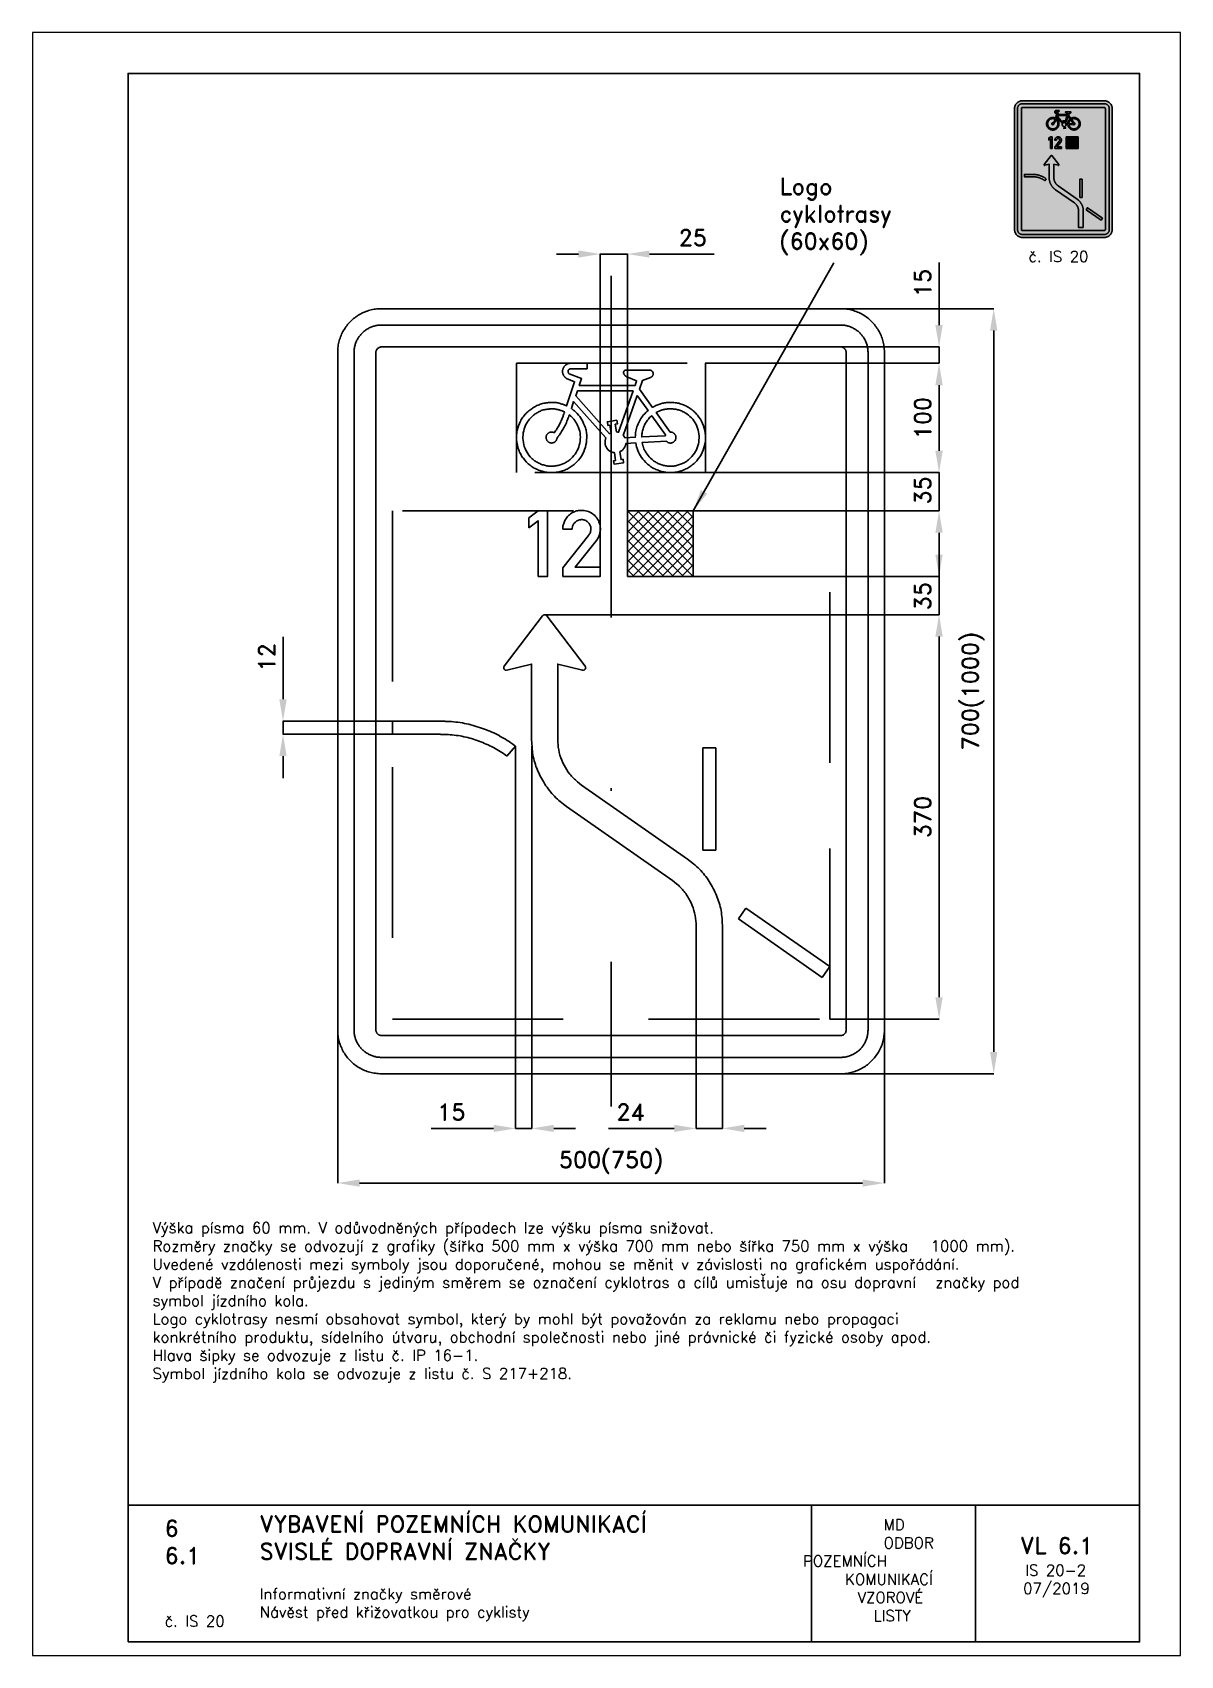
# Paper-space layout 'IS 20-2' of a CAD drawing. Header units: millimetres. Extents: x 0 to 210, y 0 to 297.
# The model-space entities are those that its viewports show. They can reach past a viewport. Long polylines and large blocks are cut down to what shows.
import ezdxf

# ---------------------------------------------------------------- set-up
doc = ezdxf.new("R2010")
doc.units = ezdxf.units.MM
doc.header["$LTSCALE"] = 5
doc.linetypes.add('ČERCHOVANÁX2', pattern=[2, 1, -0.5, 0, -0.5])
doc.linetypes.add('ČÁRKOVANÁX2', pattern=[1.5, 1, -0.5])
for name, color, linetype in [('Kóty', 2, 'Continuous'), ('Rozpiska', 7, 'Continuous'), ('Značka', 7, 'Continuous')]:
    doc.layers.add(name, color=color, linetype=linetype)
doc.layers.add('Rámeček', color=6, linetype='Continuous', plot=False)
doc.styles.get("Standard").update_dxf_attribs({"font": 'romand.shx', "height": 15})
doc.dimstyles.get("Standard").update_dxf_attribs({"dimtxt": 15, "dimasz": 20, "dimexe": 0.18, "dimexo": 0.0625, "dimgap": 7.5, "dimtad": 1, "dimdec": 0, "dimzin": 0, "dimdsep": 46, "dimtxsty": 'Standard', "dimcen": 0.09, "dimadec": 0, "dimazin": 0, "dimtfac": 1, "dimtdec": 0, "dimtofl": 0, "dimtmove": 0, "dimatfit": 3, "dimfxl": 1, "dimtolj": 1, "dimtzin": 0, "dimarcsym": 0})

psp = doc.layouts.new('IS 20-2')

# ---------------------------------------------------------------- texts
at = {"layer": 'Rozpiska', "color": 7, "attachment_point": 1}
for s, width, gutter_width, heights, insert, char_height in [('\\pi3.61905;č. IS 20', 20, 125, [0], (178.57, 257), 2), ('Výška písma 60 mm. V odůvodněných případech lze výšku písma snižovat.\\P{\\C256;Rozměry značky se odvozují z grafiky (šířka 500 mm x výška 700 mm nebo šířka 750 mm x výška \\H2.02381x; \\H0.49412x;1000 mm). \\H1.84921x; \\H0.54077x;\\P}Uvedené vzdálenosti mezi symboly jsou doporučené, mohou se měnit v závislosti na grafickém uspořádání.{\\H1.71693x; }\\PV případě značení průjezdu s jediným směrem se označení cyklotras a cílů umisťuje na osu dopravní {\\H1.59436x; }značky pod symbol jízdního kola. {\\H1.63521x; }\\PLogo cyklotrasy nesmí obsahovat symbol, který by mohl být považován za reklamu nebo propagaci{\\H1.6216x; }\\Pkonkrétního produktu, sídelního útvaru, obchodní společnosti nebo jiné právnické či fyzické osoby apod.{\\H1.62613x; }\\PHlava šipky se odvozuje z listu č. IP 16-1.{\\H1.62462x; }\\PSymbol jízdního kola se odvozuje z listu č. S 217+218.{\\H1.62513x; }', 175.5179, 100, [0], (21.97, 79.28), 2), ('6', 149.0422, 100, [0], (24.17, 24.77), 3), ('{\\C6;VYBAVENÍ POZEMNÍCH KOMUNIKACÍ\\P}SVISLÉ DOPRAVNÍ ZNAČKY{\\H1.34524x; }', 149.0422, 100, [0], (41.56, 25.56), 3), ('\\pi14.7414;{\\C6;MD\\P\\pi2.36044;}ODBOR POZEMNÍCH{\\H1.57143x; }\\P\\pi7.69378;KOMUNIKACÍ{\\H1.5x; }\\P\\pi9.97949;{\\C6;VZOROVÉ\\H1.47619x; \\H0.67742x;\\P\\pi12.93187;LISTY\\H1.26984x; }', 33.1018, 100, [0], (140.95, 24.95), 2), ('\\pi1.03113;{\\H1.5x;\\C6;VL 6.1\\P\\pi1.93586;\\H0.66667x;IS 20-2\\H1.66666x; \\H0.6x;\\P\\pi1.5549;07/2019\\H1.80159x; }', 16.0623, 100, [0], (179.66, 21.61), 2), ('6.1', 149.0422, 100, [0], (24.17, 19.78), 3), ('{\\C6;Informativní značky směrové\\P}Návěst před křižovatkou pro cyklisty{\\H1.83333x; }', 149.0422, 100, [0], (41.56, 12.29), 2), ('{\\C6;č. IS 20}', 18.3305, 100, [2.67], (24.18, 7.3), 2)]:
    psp.add_mtext_dynamic_manual_height_columns(s, width=width, gutter_width=gutter_width, heights=heights, dxfattribs=dict(at, insert=insert, char_height=char_height))

msp = doc.modelspace()

# ---------------------------------------------------------------- texts
at = {"layer": 'Kóty', "insert": (434.7, 897.8), "char_height": 15, "attachment_point": 1}
msp.add_mtext_dynamic_manual_height_columns('Logo\\Pcyklotrasy (60x60)', width=144.387, gutter_width=100, heights=[0], dxfattribs=at)
at = {"layer": 'Kóty', "char_height": 15, "attachment_point": 5, "rotation": 90}
for insert in [(565.4, 612.3), (565.4, 515.5)]:
    msp.add_mtext('\\A1;35', dxfattribs=dict(at, insert=insert))

# ---------------------------------------------------------------- blocks, each defined once
blk = doc.blocks.new('*D1')
at = {"layer": 'Defpoints', "color": 0, "transparency": 16777216}
for p in [(490.4, 778.5), (490.4, 78.5), (630.4, 78.5)]:
    blk.add_point(p, dxfattribs=at)
at = {"layer": 'Kóty', "color": 0, "lineweight": -2, "transparency": 16777216}
for p, q in [((490.4, 778.5), (630.6, 778.5)), ((630.4, 758.5), (630.4, 98.5)), ((490.4, 78.5), (630.6, 78.5))]:
    blk.add_line(p, q, dxfattribs=at)
at = {"layer": 'Kóty', "color": 0, "transparency": 16777216}
for points in [[(627, 758.5), (633.7, 758.5), (630.4, 778.5)], [(627, 98.5), (633.7, 98.5), (630.4, 78.5)]]:
    blk.add_solid(points, dxfattribs=at)
at = {"layer": 'Kóty', "color": 0, "transparency": 16777216, "insert": (611.4, 428.5), "char_height": 15, "attachment_point": 5, "rotation": 90}
blk.add_mtext('\\A1;700(1000)', dxfattribs=at)
blk = doc.blocks.new('*D2')
at = {"layer": 'Defpoints', "color": 0, "transparency": 16777216}
for p in [(-19.6, 401.1), (80.4, 401.1), (80.4, 389.1)]:
    blk.add_point(p, dxfattribs=at)
at = {"layer": 'Kóty', "color": 0, "lineweight": -2, "transparency": 16777216}
for p, q in [((-19.6, 421.1), (-19.6, 478.2)), ((80.3, 401.1), (-19.8, 401.1)), ((80.3, 389.1), (-19.8, 389.1)), ((-19.6, 369.1), (-19.6, 349.1))]:
    blk.add_line(p, q, dxfattribs=at)
at = {"layer": 'Kóty', "color": 0, "transparency": 16777216}
for points in [[(-23, 421.1), (-16.3, 421.1), (-19.6, 401.1)], [(-23, 369.1), (-16.3, 369.1), (-19.6, 389.1)]]:
    blk.add_solid(points, dxfattribs=at)
at = {"layer": 'Kóty', "color": 0, "transparency": 16777216, "insert": (-34.6, 459.6), "char_height": 15, "attachment_point": 5, "rotation": 90}
blk.add_mtext('\\A1;12', dxfattribs=at)
blk = doc.blocks.new('*D3')
at = {"layer": 'Defpoints', "color": 0, "transparency": 16777216}
for p in [(295.5, 828.5), (295.5, 593.5), (270.5, 542.1)]:
    blk.add_point(p, dxfattribs=at)
at = {"layer": 'Kóty', "color": 0, "lineweight": -2, "transparency": 16777216}
for p, q in [((250.5, 828.5), (230.5, 828.5)), ((270.5, 542.1), (270.5, 828.7)), ((295.5, 593.6), (295.5, 828.7)), ((315.5, 828.5), (374.8, 828.5))]:
    blk.add_line(p, q, dxfattribs=at)
at = {"layer": 'Kóty', "color": 0, "transparency": 16777216}
for points in [[(250.5, 831.8), (250.5, 825.2), (270.5, 828.5)], [(315.5, 831.8), (315.5, 825.2), (295.5, 828.5)]]:
    blk.add_solid(points, dxfattribs=at)
at = {"layer": 'Kóty', "color": 0, "transparency": 16777216, "insert": (355.2, 843.5), "char_height": 15, "attachment_point": 5}
blk.add_mtext('\\A1;25', dxfattribs=at)
blk = doc.blocks.new('*D4')
at = {"layer": 'Defpoints', "color": 0, "transparency": 16777216}
for p in [(366.5, 728.5), (366.8, 628.5), (580.4, 628.5)]:
    blk.add_point(p, dxfattribs=at)
at = {"layer": 'Kóty', "color": 0, "lineweight": -2, "transparency": 16777216}
for p, q in [((366.6, 728.5), (580.6, 728.5)), ((580.4, 708.5), (580.4, 648.5)), ((366.9, 628.5), (580.6, 628.5))]:
    blk.add_line(p, q, dxfattribs=at)
at = {"layer": 'Kóty', "color": 0, "transparency": 16777216}
for points in [[(577, 708.5), (583.7, 708.5), (580.4, 728.5)], [(577, 648.5), (583.7, 648.5), (580.4, 628.5)]]:
    blk.add_solid(points, dxfattribs=at)
at = {"layer": 'Kóty', "color": 0, "transparency": 16777216, "insert": (565.4, 678.5), "char_height": 15, "attachment_point": 5, "rotation": 90}
blk.add_mtext('\\A1;100', dxfattribs=at)
blk = doc.blocks.new('*D7')
at = {"layer": 'Defpoints', "color": 0, "transparency": 16777216}
for p in [(358.2, 128.5), (382.2, 128.5), (358.2, 28.5)]:
    blk.add_point(p, dxfattribs=at)
at = {"layer": 'Kóty', "color": 0, "lineweight": -2, "transparency": 16777216}
for p, q in [((358.2, 128.4), (358.2, 28.3)), ((382.2, 128.4), (382.2, 28.3)), ((338.2, 28.5), (278.2, 28.5)), ((402.2, 28.5), (422.2, 28.5))]:
    blk.add_line(p, q, dxfattribs=at)
at = {"layer": 'Kóty', "color": 0, "transparency": 16777216}
for points in [[(338.2, 31.8), (338.2, 25.2), (358.2, 28.5)], [(402.2, 31.8), (402.2, 25.2), (382.2, 28.5)]]:
    blk.add_solid(points, dxfattribs=at)
at = {"layer": 'Kóty', "color": 0, "transparency": 16777216, "insert": (298.2, 43.5), "char_height": 15, "attachment_point": 5}
blk.add_mtext('\\A1;24', dxfattribs=at)
blk = doc.blocks.new('*D8')
at = {"layer": 'Defpoints', "color": 0, "transparency": 16777216}
for p in [(457.4, 743.5), (580.4, 743.5), (366.6, 728.5)]:
    blk.add_point(p, dxfattribs=at)
at = {"layer": 'Kóty', "color": 0, "lineweight": -2, "transparency": 16777216}
for p, q in [((580.4, 763.5), (580.4, 820.6)), ((457.4, 743.5), (580.6, 743.5)), ((366.7, 728.5), (580.6, 728.5)), ((580.4, 708.5), (580.4, 688.5))]:
    blk.add_line(p, q, dxfattribs=at)
at = {"layer": 'Kóty', "color": 0, "transparency": 16777216}
for points in [[(577, 763.5), (583.7, 763.5), (580.4, 743.5)], [(577, 708.5), (583.7, 708.5), (580.4, 728.5)]]:
    blk.add_solid(points, dxfattribs=at)
at = {"layer": 'Kóty', "color": 0, "transparency": 16777216, "insert": (565.4, 802.1), "char_height": 15, "attachment_point": 5, "rotation": 90}
blk.add_mtext('\\A1;15', dxfattribs=at)
blk = doc.blocks.new('*D9')
at = {"layer": 'Defpoints', "color": 0, "transparency": 16777216}
for p in [(30.4, 136.1), (530.4, 143.6), (530.4, -21.5)]:
    blk.add_point(p, dxfattribs=at)
at = {"layer": 'Kóty', "color": 0, "lineweight": -2, "transparency": 16777216}
for p, q in [((30.4, 136), (30.4, -21.7)), ((530.4, 143.5), (530.4, -21.7)), ((50.4, -21.5), (510.4, -21.5))]:
    blk.add_line(p, q, dxfattribs=at)
at = {"layer": 'Kóty', "color": 0, "transparency": 16777216}
for points in [[(50.4, -18.2), (50.4, -24.8), (30.4, -21.5)], [(510.4, -18.2), (510.4, -24.8), (530.4, -21.5)]]:
    blk.add_solid(points, dxfattribs=at)
at = {"layer": 'Kóty', "color": 0, "transparency": 16777216, "insert": (280.4, -2.6), "char_height": 15, "attachment_point": 5}
blk.add_mtext('\\A1;500(750)', dxfattribs=at)
blk = doc.blocks.new('*D10')
at = {"layer": 'Defpoints', "color": 0, "transparency": 16777216}
for p in [(219.7, 498.5), (580.4, 498.5), (480.4, 128.5)]:
    blk.add_point(p, dxfattribs=at)
at = {"layer": 'Kóty', "color": 0, "lineweight": -2, "transparency": 16777216}
for p, q in [((219.8, 498.5), (580.6, 498.5)), ((580.4, 148.5), (580.4, 478.5)), ((480.4, 128.5), (580.6, 128.5))]:
    blk.add_line(p, q, dxfattribs=at)
at = {"layer": 'Kóty', "color": 0, "transparency": 16777216}
for points in [[(577, 478.5), (583.7, 478.5), (580.4, 498.5)], [(577, 148.5), (583.7, 148.5), (580.4, 128.5)]]:
    blk.add_solid(points, dxfattribs=at)
at = {"layer": 'Kóty', "color": 0, "transparency": 16777216, "insert": (565.4, 313.5), "char_height": 15, "attachment_point": 5, "rotation": 90}
blk.add_mtext('\\A1;370', dxfattribs=at)
blk = doc.blocks.new('*D11')
at = {"layer": 'Defpoints', "color": 0, "transparency": 16777216}
for p in [(193, 378.2), (208, 378.2), (193, 28.5)]:
    blk.add_point(p, dxfattribs=at)
at = {"layer": 'Kóty', "color": 0, "lineweight": -2, "transparency": 16777216}
for p, q in [((193, 378.1), (193, 28.3)), ((208, 378.1), (208, 28.3)), ((173, 28.5), (115.8, 28.5)), ((228, 28.5), (248, 28.5))]:
    blk.add_line(p, q, dxfattribs=at)
at = {"layer": 'Kóty', "color": 0, "transparency": 16777216}
for points in [[(173, 31.8), (173, 25.2), (193, 28.5)], [(228, 31.8), (228, 25.2), (208, 28.5)]]:
    blk.add_solid(points, dxfattribs=at)
at = {"layer": 'Kóty', "color": 0, "transparency": 16777216, "insert": (134.4, 43.5), "char_height": 15, "attachment_point": 5}
blk.add_mtext('\\A1;15', dxfattribs=at)

# ---------------------------------------------------------------- dimensions: what is measured, and where the dimension line sits
at = {"layer": 'Kóty'}
for base, p1, p2, picture, middle in [((295.5, 828.5), (270.5, 542.1), (295.5, 593.5), '*D3', (355.2, 843.5)), ((193, 28.5), (208, 378.2), (193, 378.2), '*D11', (134.4, 43.5)), ((358.2, 28.5), (382.2, 128.5), (358.2, 128.5), '*D7', (298.2, 43.5))]:
    dim = msp.add_linear_dim(base=base, p1=p1, p2=p2, dimstyle='Standard', dxfattribs=at)
    dim.commit()
    dim.dimension.update_dxf_attribs({"geometry": picture, "text_midpoint": middle})
for base, p1, p2, picture, middle in [((580.4, 743.5), (366.6, 728.5), (457.4, 743.5), '*D8', (565.4, 802.1)), ((580.4, 628.5), (366.5, 728.5), (366.8, 628.5), '*D4', (565.4, 678.5)), ((580.4, 498.5), (480.4, 128.5), (219.7, 498.5), '*D10', (565.4, 313.5)), ((-19.6, 401.1), (80.4, 389.1), (80.4, 401.1), '*D2', (-34.6, 459.6))]:
    dim = msp.add_linear_dim(base=base, p1=p1, p2=p2, angle=90, dimstyle='Standard', dxfattribs=at)
    dim.commit()
    dim.dimension.update_dxf_attribs({"geometry": picture, "text_midpoint": middle})
dim = msp.add_linear_dim(base=(630.4, 78.5), p1=(490.4, 778.5), p2=(490.4, 78.5), angle=90, text='700(1000)', dimstyle='Standard', dxfattribs=at)
dim.commit()
dim.dimension.update_dxf_attribs({"geometry": '*D1', "text_midpoint": (611.4, 428.5)})
dim = msp.add_linear_dim(base=(530.4, -21.5), p1=(30.4, 136.1), p2=(530.4, 143.6), text='500(750)', dimstyle='Standard', dxfattribs=at)
dim.commit()
dim.dimension.update_dxf_attribs({"geometry": '*D9', "text_midpoint": (280.4, -2.6)})

# ---------------------------------------------------------------- hatches: boundary and pattern name
at = {"layer": 'Značka'}
h = msp.add_hatch(dxfattribs=at)
h.set_pattern_fill('ANSI37', color=2, scale=2)
h.paths.add_polyline_path([(295.5, 533.5), (295.5, 593.5), (355.5, 593.5), (355.5, 533.5)])

# ---------------------------------------------------------------- linework, layer by layer
at = {"color": 3}
for p, q in [((124.4, 401.1), (80.4, 401.1)), ((80.4, 401.1), (80.4, 389.1)), ((80.4, 389.1), (124.4, 389.1)), ((185.2, 369.1), (193, 378.2)), ((193, 378.2), (192, 378.9)), ((376.2, 376.6), (364.2, 376.6)), ((364.2, 376.6), (364.2, 283.1)), ((376.2, 283.1), (376.2, 376.6)), ((184.9, 369.3), (185.2, 369.1)), ((364.2, 283.1), (376.2, 283.1)), ((403.8, 230.1), (397, 220.3)), ((480.4, 176.5), (403.8, 230.1)), ((473.5, 166.6), (480.4, 176.5))]:
    msp.add_line(p, q, dxfattribs=at)
at = {"color": 6, "linetype": 'ČÁRKOVANÁX2', "ltscale": 1.25}
msp.add_lwpolyline([(193.9, 628.5), (193.9, 728.5), (366.8, 728.5), (366.8, 628.5), (193.9, 628.5)], dxfattribs=at)
at = {"color": 3}
for points in [[(316.2, 722.2), (316.3, 722.2), (316.5, 722.2), (316.5, 722.2), (316.6, 722.2), (316.7, 722.1), (316.8, 722.1), (316.9, 722), (317.1, 722), (317.2, 721.9), (317.4, 721.8), (317.5, 721.7), (317.6, 721.6), (317.8, 721.5), (317.9, 721.4), (318.1, 721.2), (318.2, 721.1), (318.3, 720.9), (318.4, 720.7), (318.5, 720.6), (318.6, 720.4), (318.7, 720.2), (318.8, 720), (318.9, 719.8), (318.9, 719.7), (318.9, 719.5), (319, 719.3), (319, 719.1), (319, 718.9), (318.9, 718.6), (318.9, 718.3), (318.8, 718.1), (318.7, 717.8), (318.6, 717.6), (318.5, 717.3), (318.4, 717.1), (318.2, 716.9), (318.1, 716.7), (317.9, 716.5), (317.8, 716.4), (317.6, 716.2), (317.4, 716.1), (317.3, 716), (317.1, 715.9), (317, 715.8), (316.9, 715.8), (316.9, 715.7), (316.7, 715.7), (316.5, 715.6), (309.1, 712.8), (306.3, 704.8), (318.3, 688.2), (318.4, 688.2), (318.5, 688.3), (318.8, 688.5), (319.1, 688.6), (319.5, 688.8), (319.9, 689.1), (320.3, 689.3), (320.7, 689.5), (321.1, 689.7), (321.5, 689.9, -0.015504), (323.2, 690.6, -0.01639), (324.9, 691.2, -0.016378), (326.6, 691.7, -0.015345), (328.4, 692.1, -0.015692), (330.2, 692.4, -0.017242), (332, 692.6, -0.015785), (333.8, 692.7, -0.0113), (335.6, 692.7, -0.014095), (337.9, 692.6, -0.019834), (340.2, 692.3, -0.02149), (342.4, 691.9, -0.019123), (344.6, 691.2, -0.019033), (346.7, 690.5, -0.021218), (348.8, 689.5, -0.019762), (350.8, 688.4, -0.01448), (352.7, 687.2), (354.5, 685.9, -0.019669), (356.3, 684.4, -0.021251), (357.9, 682.8, -0.01909), (359.4, 681.1), (360.8, 679.3), (362.1, 677.4), (363.2, 675.5), (364.1, 673.4), (365, 671.3), (365.7, 669.1), (366.2, 666.9), (366.6, 664.7), (366.8, 662.4), (366.8, 660.1), (366.7, 657.9), (366.4, 655.6), (365.9, 653.4), (365.4, 651.2), (364.6, 649), (363.7, 646.9), (362.7, 644.9), (361.5, 643), (360.2, 641.2), (358.7, 639.4), (357.2, 637.7, -0.019538), (355.5, 636.2, -0.02081), (353.7, 634.8, -0.019049), (351.9, 633.5, -0.019088), (349.9, 632.3, -0.020837), (347.9, 631.4, -0.019509), (345.7, 630.5, -0.015012), (343.6, 629.8, -0.015019), (341.4, 629.3, -0.01955), (339.1, 628.8, -0.020834), (336.9, 628.6, -0.019011), (334.6, 628.5, -0.019035), (332.3, 628.6, -0.020869), (330.1, 628.9, -0.019642), (327.9, 629.3, -0.015112), (325.7, 629.9, -0.015127), (323.5, 630.6, -0.019595), (321.4, 631.4, -0.02089), (319.4, 632.4, -0.018907), (317.4, 633.6, -0.018825), (315.5, 634.9, -0.020665), (313.8, 636.3, -0.019098), (312.1, 637.9), (310.6, 639.5), (309.4, 640.9), (308.3, 642.4), (307.3, 643.9), (306.3, 645.5), (305.5, 647.1), (304.8, 648.8), (304.2, 650.5), (303.8, 652.2), (303.6, 652.7), (303.5, 653.1), (303.5, 653.5), (303.4, 653.8), (303.4, 653.9), (303.3, 654), (303, 655.8), (294, 655.3), (293.9, 654.8), (293.8, 654.3), (293.8, 654.2), (293.8, 654.1), (293.7, 653.7), (293.6, 653.4), (293.4, 652.9), (293.2, 652.4), (293, 652), (292.8, 651.5), (292.5, 651.1), (292.2, 650.7), (291.9, 650.3), (291.6, 649.9), (291.3, 649.5), (290.9, 649.1), (290.5, 648.8), (290.1, 648.5), (289.8, 648.3), (289.5, 648.1), (289.4, 648), (289.3, 648), (288.8, 647.7), (288.4, 647.5), (289.5, 640.5), (291.4, 640.8), (291.9, 637.5), (283.3, 636.1), (282.7, 639.4), (284.6, 639.7), (283.4, 646.7), (283, 646.8), (282.6, 646.9), (282.5, 646.9), (282.4, 646.9), (282, 647), (281.7, 647.1), (281.2, 647.2), (280.8, 647.4), (280.4, 647.5), (280, 647.7), (279.6, 648), (279.2, 648.2), (278.8, 648.5), (278.3, 648.9), (277.9, 649.2), (277.5, 649.6), (277.1, 650.1), (276.8, 650.5), (276.4, 651), (276.1, 651.5), (275.9, 652), (275.6, 652.5), (275.4, 653), (275.2, 653.5), (275.1, 654.1), (275, 654.6), (274.9, 655.2), (274.9, 655.8), (274.9, 656.2), (274.9, 656.7), (274.9, 657.1), (274.9, 657.6), (275, 658), (275.1, 658.5), (275.2, 658.8), (275.3, 659.2), (275.3, 659.2), (275.4, 659.3), (275.5, 659.7), (275.7, 660.2), (246.2, 693.5), (244.1, 687.1), (245.5, 686.1), (245.6, 686), (245.6, 686), (245.9, 685.7), (246.2, 685.5), (246.5, 685.2), (246.9, 685), (248.2, 683.8), (249.5, 682.5), (250.7, 681.2), (251.8, 679.8), (252.8, 678.3), (253.7, 676.8), (254.6, 675.2), (255.3, 673.6), (256.2, 671.5), (256.9, 669.4, -0.021183), (257.5, 667.2), (257.8, 665), (258.1, 662.8), (258.1, 660.6), (258, 658.4), (257.8, 656.1), (257.4, 653.9), (256.9, 651.8), (256.2, 649.6), (255.4, 647.6), (254.4, 645.5, -0.020624), (253.3, 643.6, -0.019229), (252, 641.8), (250.6, 640), (249.1, 638.4, -0.019256), (247.5, 636.8, -0.020533), (245.8, 635.3, -0.018729), (244, 634, -0.018686), (242.1, 632.8, -0.020512), (240.2, 631.8, -0.019218), (238.1, 630.9, -0.014802), (236, 630.2, -0.01475), (233.9, 629.5, -0.019228), (231.7, 629, -0.020466), (229.5, 628.7, -0.01869), (227.2, 628.5, -0.018704), (225, 628.5, -0.020488), (222.8, 628.7, -0.019209), (220.6, 629, -0.014807), (218.4, 629.5, -0.014792), (216.2, 630.1, -0.01923), (214.1, 630.8, -0.020496), (212.1, 631.7, -0.018682), (210.1, 632.7, -0.018697), (208.2, 633.9, -0.020526), (206.4, 635.2, -0.019217), (204.7, 636.6), (203.1, 638.2), (201.6, 639.8, -0.019218), (200.2, 641.6, -0.020463), (198.9, 643.4, -0.018678), (197.8, 645.3, -0.018672), (196.8, 647.3, -0.020451), (195.9, 649.4, -0.019202), (195.2, 651.5), (194.7, 653.7), (194.3, 655.9, -0.019241), (194, 658.1, -0.020515), (193.9, 660.3), (193.9, 662.6), (194.2, 664.8, -0.02046), (194.5, 667, -0.019234), (195.1, 669.2), (195.8, 671.3), (196.6, 673.4, -0.019167), (197.5, 675.4, -0.020487), (198.6, 677.4, -0.018713), (199.8, 679.2, -0.018703), (201.2, 681, -0.020555), (202.7, 682.7, -0.019263), (204.3, 684.2, -0.014868), (206, 685.7, -0.014874), (207.8, 687, -0.019271), (209.6, 688.2, -0.020468), (211.6, 689.3, -0.018552), (213.6, 690.2, -0.018532), (215.7, 691, -0.020293), (217.8, 691.7, -0.01881), (220, 692.1, -0.013958), (222.2, 692.5, -0.011343), (224, 692.6, -0.015344), (225.8, 692.7, -0.016782), (227.6, 692.7, -0.015543), (229.4, 692.6, -0.015987), (231.2, 692.4, -0.018406), (232.9, 692, -0.017089), (234.6, 691.5, -0.01207), (236.3, 691), (236.7, 690.8), (237.2, 690.7), (237.5, 690.5), (237.8, 690.4), (237.9, 690.4), (238, 690.3), (239.6, 689.6), (247.1, 711.6), (239.6, 714.7), (239.3, 714.9), (239, 715.1), (238.9, 715.2), (238.8, 715.2), (238.6, 715.4), (238.4, 715.6), (238.1, 715.9), (237.9, 716.1), (237.7, 716.4), (237.4, 716.7), (237.2, 717), (237, 717.3), (236.8, 717.7), (236.6, 718.2), (236.5, 718.6), (236.3, 719), (236.2, 719.5), (236.1, 719.9), (236.1, 720.4), (236.1, 720.8), (236, 721.3), (236.1, 721.8), (236.1, 722.2), (236.2, 722.7), (236.3, 723.1), (236.5, 723.6), (236.6, 724), (236.8, 724.4), (237.1, 724.8), (237.3, 725.2), (237.6, 725.6), (237.8, 725.9), (238.2, 726.3), (238.5, 726.6), (238.8, 726.9), (239.2, 727.2), (239.5, 727.4), (239.8, 727.6), (240.2, 727.8), (240.5, 727.9), (240.8, 728.1), (241.2, 728.2), (241.5, 728.3), (241.9, 728.4), (242, 728.4), (242.1, 728.4), (242.1, 728.4), (242.2, 728.4), (242.2, 728.4), (242.2, 728.4), (242.6, 728.5), (258.5, 728.5), (258.5, 723.5), (243.3, 723.5), (243.2, 723.5), (243.1, 723.5), (243.1, 723.5), (243, 723.5), (242.9, 723.4), (242.8, 723.4), (242.7, 723.4), (242.6, 723.3), (242.5, 723.3), (242.4, 723.2), (242.3, 723.2), (242.2, 723.1), (242.1, 723), (242, 722.9), (241.8, 722.8), (241.7, 722.7), (241.6, 722.6), (241.6, 722.5), (241.5, 722.4), (241.4, 722.2), (241.3, 722.1), (241.3, 722), (241.2, 721.8), (241.2, 721.7), (241.1, 721.5), (241.1, 721.4), (241.1, 721.2), (241.1, 721.1), (241.1, 720.9), (241.1, 720.8), (241.1, 720.6), (241.2, 720.5), (241.2, 720.4), (241.2, 720.2), (241.3, 720.1), (241.4, 719.9), (241.4, 719.8), (241.5, 719.7), (241.5, 719.6), (241.6, 719.5), (241.7, 719.4), (241.8, 719.4), (241.8, 719.3), (241.9, 719.2), (241.9, 719.2), (241.9, 719.2), (242, 719.1), (242.1, 719), (253.4, 714.5), (251.3, 708.3), (302.3, 708.3), (303.8, 712.5), (294.9, 716.2), (294.7, 716.3), (294.5, 716.4), (294.5, 716.4), (294.4, 716.4), (294.3, 716.5), (294.1, 716.6), (293.9, 716.7), (293.7, 716.9), (293.6, 717), (293.4, 717.2), (293.2, 717.3), (293.1, 717.5), (292.9, 717.7), (292.7, 717.9), (292.5, 718.2), (292.4, 718.4), (292.2, 718.7), (292.1, 718.9), (292, 719.2), (292, 719.5), (291.9, 719.6), (291.9, 719.8), (291.9, 719.9), (291.9, 720.1), (291.9, 720.2), (291.9, 720.4), (291.9, 720.5), (291.9, 720.7), (292, 720.8), (292, 721), (292.1, 721.1), (292.2, 721.2), (292.3, 721.4), (292.4, 721.5), (292.5, 721.6), (292.6, 721.7), (292.7, 721.8), (292.8, 721.9), (292.9, 721.9), (293, 722), (293.1, 722.1), (293.2, 722.1), (293.3, 722.2), (293.5, 722.2), (293.5, 722.2), (293.5, 722.2), (293.5, 722.2), (293.6, 722.2), (293.6, 722.2), (293.6, 722.2), (293.7, 722.2), (293.7, 722.2), (316.2, 722.2)], [(231, 660.1), (230.9, 659.8), (230.9, 659.5), (230.9, 659.5), (230.9, 659.4), (230.8, 659.2), (230.7, 659), (230.6, 658.7), (230.5, 658.5), (230.4, 658.2), (230.2, 658), (230.1, 657.7), (229.9, 657.5), (229.7, 657.2), (229.4, 657), (229.2, 656.8), (228.9, 656.5), (228.6, 656.3), (228.3, 656.2), (227.9, 656), (227.6, 655.9), (227.3, 655.8), (226.9, 655.7, -0.021431), (226.6, 655.7, -0.019119), (226.2, 655.6, -0.019055), (225.9, 655.6, -0.021041), (225.5, 655.7), (225.2, 655.7), (224.8, 655.8), (224.5, 655.9), (224.1, 656), (223.8, 656.2), (223.5, 656.3), (223.2, 656.5), (222.9, 656.7), (222.6, 657), (222.4, 657.2), (222.2, 657.5), (221.9, 657.7), (221.7, 658), (221.6, 658.4), (221.4, 658.7), (221.3, 659), (221.2, 659.3), (221.1, 659.7), (221, 660), (221, 660.4), (221, 660.8), (221, 661.1), (221.1, 661.5), (221.1, 661.8), (221.2, 662.1), (221.4, 662.5), (221.5, 662.8), (221.7, 663.1), (221.8, 663.4), (222.1, 663.7), (222.3, 664), (222.5, 664.2), (222.8, 664.5), (223.1, 664.7), (223.4, 664.9), (223.7, 665.1), (224, 665.2), (224.3, 665.4), (224.7, 665.5), (225, 665.5, -0.01916), (225.4, 665.6, -0.014129), (225.7, 665.6, -0.011532), (226, 665.6, -0.015828), (226.3, 665.6, -0.017327), (226.6, 665.6), (226.9, 665.6), (227.1, 665.5), (227.4, 665.5), (227.6, 665.4), (227.8, 665.3), (227.9, 665.3), (227.9, 665.3), (228.2, 665.1), (228.4, 665), (229.1, 665.9), (229.7, 666.8), (229.8, 666.9), (229.9, 667.1), (230.4, 667.8), (230.9, 668.5), (231.4, 669.4), (232, 670.4), (232.5, 671.3), (233, 672.2), (233.5, 673.2), (234, 674.1), (234.4, 675.1), (234.9, 676.1), (235.3, 677), (235.7, 678), (236.1, 679), (236.5, 680), (236.7, 680.8), (237, 681.6), (237.1, 681.8), (237.1, 682), (237.4, 683.1), (237.7, 684.1), (236.4, 684.7), (236.4, 684.7), (236.3, 684.7), (236, 684.9), (235.8, 685), (235.4, 685.1), (235.1, 685.2, 0.015229), (233.7, 685.7, 0.016014), (232.3, 686.1, 0.015978), (230.9, 686.4, 0.014981), (229.5, 686.7, 0.015275), (228, 686.8, 0.016847), (226.6, 686.9, 0.015421), (225.1, 686.9, 0.011057), (223.7, 686.7, 0.013716), (221.9, 686.5, 0.019377), (220.1, 686.2, 0.020973), (218.3, 685.8, 0.018711), (216.6, 685.2, 0.018642), (214.9, 684.5, 0.020767), (213.3, 683.6, 0.019276), (211.8, 682.7, 0.014135), (210.3, 681.6, 0.014126), (208.9, 680.5, 0.01921), (207.5, 679.3, 0.020733), (206.3, 678, 0.018671), (205.1, 676.6, 0.018584), (204.1, 675.1, 0.02043), (203.1, 673.5), (202.3, 671.9), (201.6, 670.2), (201, 668.5), (200.5, 666.8), (200.1, 665), (199.9, 663.2), (199.7, 661.4), (199.8, 659.6), (199.9, 657.8), (200.2, 656), (200.6, 654.2), (201, 652.4), (201.7, 650.7), (202.4, 649.1), (203.3, 647.5), (204.2, 645.9), (205.3, 644.5), (206.5, 643.1), (207.7, 641.8, 0.019093), (209.1, 640.5, 0.02038), (210.5, 639.4, 0.018513), (212, 638.4, 0.018567), (213.6, 637.5, 0.020383), (215.2, 636.7, 0.019027), (216.9, 636, 0.014661), (218.6, 635.5, 0.014703), (220.4, 635, 0.019127), (222.1, 634.6, 0.020346), (223.9, 634.4, 0.018566), (225.8, 634.3, 0.018589), (227.6, 634.4, 0.020369), (229.4, 634.6, 0.019068), (231.2, 634.9, 0.014686), (232.9, 635.3, 0.014733), (234.7, 635.8, 0.019094), (236.4, 636.5, 0.020352), (238, 637.2, 0.018546), (239.6, 638.1, 0.018554), (241.1, 639.1, 0.020336), (242.6, 640.2, 0.019067), (243.9, 641.4), (245.2, 642.7), (246.4, 644.1), (247.5, 645.5), (248.5, 647), (249.4, 648.6), (250.2, 650.3), (250.8, 652), (251.3, 653.7), (251.7, 655.5), (252, 657.3), (252.2, 659.1), (252.3, 660.9), (252.2, 662.7), (252, 664.5), (251.7, 666.3), (251.2, 668), (250.6, 669.8), (250.1, 671.1), (249.5, 672.4), (248.8, 673.7), (248, 675), (247.2, 676.2), (246.3, 677.3), (245.4, 678.4), (244.3, 679.4), (244.1, 679.7), (243.8, 679.9), (243.6, 680.1), (243.4, 680.3), (243.3, 680.3), (243.2, 680.4), (242.1, 681.3), (241.8, 680.2), (241.4, 679), (241.3, 678.8), (241.2, 678.6), (240.9, 677.7), (240.6, 676.8), (240.1, 675.6), (239.7, 674.5), (239.2, 673.4), (238.7, 672.3), (238.1, 671.2), (237.6, 670.2), (237, 669.1), (236.4, 668.1), (235.8, 667), (235.2, 666), (234.5, 665), (233.9, 664), (233.3, 663.2), (232.7, 662.4), (232.6, 662.2), (232.4, 662), (231.7, 661.1), (231, 660.1)], [(334.6, 665.6), (334.9, 665.6), (335.2, 665.6), (335.2, 665.6), (335.3, 665.6), (335.5, 665.6), (335.7, 665.5), (336, 665.5), (336.3, 665.4), (336.5, 665.3), (336.8, 665.2), (337.1, 665), (337.3, 664.9), (337.6, 664.7), (337.9, 664.5), (338.2, 664.2), (338.4, 664), (338.6, 663.7), (338.8, 663.4), (339, 663.1), (339.2, 662.8), (339.3, 662.5), (339.5, 662.2), (339.6, 661.8), (339.6, 661.5), (339.7, 661.1), (339.7, 660.8), (339.7, 660.4), (339.7, 660.1), (339.6, 659.7), (339.5, 659.4), (339.4, 659), (339.3, 658.7), (339.2, 658.4), (339, 658), (338.8, 657.8), (338.6, 657.5), (338.3, 657.2), (338.1, 656.9), (337.8, 656.7), (337.5, 656.5), (337.2, 656.3), (336.9, 656.1), (336.6, 656), (336.3, 655.9), (335.9, 655.8), (335.6, 655.7), (335.2, 655.6, -0.018797), (334.9, 655.6, -0.018887), (334.5, 655.6, -0.020522), (334.2, 655.6), (333.8, 655.7), (333.5, 655.8), (333.2, 655.8), (332.9, 655.9), (332.7, 656), (332.4, 656.2), (332.2, 656.3), (331.9, 656.5), (331.7, 656.6), (331.6, 656.7), (331.5, 656.8), (331.5, 656.8), (331.3, 657), (331.1, 657.2), (308.9, 656.1), (309.2, 654.6), (309.5, 653.2), (309.6, 652.9), (309.7, 652.6), (310.1, 651.5), (310.5, 650.4), (311.1, 649.1), (311.8, 647.8), (312.5, 646.5), (313.4, 645.3), (314.3, 644.1), (315.3, 643), (316.5, 641.7), (317.9, 640.4, 0.021289), (319.3, 639.3, 0.018991), (320.9, 638.3, 0.018909), (322.5, 637.4, 0.021035), (324.1, 636.6, 0.019597), (325.9, 635.9, 0.014312), (327.6, 635.4, 0.014296), (329.4, 634.9, 0.019526), (331.2, 634.6, 0.021036), (333.1, 634.4, 0.018964), (334.9, 634.4, 0.018856), (336.8, 634.4, 0.020745), (338.6, 634.7, 0.019415), (340.4, 635, 0.014813), (342.2, 635.5, 0.014751), (343.9, 636.1, 0.019346), (345.6, 636.8, 0.020677), (347.3, 637.6, 0.018792), (348.9, 638.5, 0.018854), (350.4, 639.6, 0.020694), (351.8, 640.7), (353.2, 642), (354.4, 643.3), (355.6, 644.8), (356.7, 646.3), (357.6, 647.8), (358.5, 649.5), (359.2, 651.2), (359.8, 652.9), (360.3, 654.7), (360.6, 656.5), (360.8, 658.3), (361, 660.2), (360.9, 662), (360.8, 663.9), (360.5, 665.7), (360.1, 667.5), (359.5, 669.2), (358.8, 670.9), (358.1, 672.6), (357.2, 674.2), (356.2, 675.8), (355.1, 677.3), (353.9, 678.6), (352.5, 679.9), (351.1, 681.1), (349.6, 682.2), (348.1, 683.2, 0.019479), (346.5, 684.1, 0.020675), (344.8, 684.9, 0.01872), (343.1, 685.5, 0.018641), (341.3, 686.1, 0.020481), (339.5, 686.5, 0.018961), (337.7, 686.7, 0.014097), (335.9, 686.9, 0.011388), (334.4, 686.9, 0.01553), (332.9, 686.9, 0.016956), (331.4, 686.7, 0.015733), (329.9, 686.5, 0.016123), (328.5, 686.2, 0.018585), (327.1, 685.8, 0.017245), (325.7, 685.3), (324.4, 684.8), (324, 684.6), (323.7, 684.5), (323.4, 684.3), (323.2, 684.2), (323.1, 684.2), (323, 684.1), (321.7, 683.5), (334.6, 665.6)], [(236.3, 533.5), (236.3, 541.5), (259.8, 571.1), (260.1, 571.5), (260.4, 571.9, 0.082969), (261.7, 574.6, 0.094414), (262, 577.5, 0.092126), (261.4, 580.2, 0.084057), (259.8, 582.5, 0.098158), (257.2, 584.6, 0.106054), (254, 585.5, 0.106168), (250.7, 585, 0.099982), (247.8, 583.3, 0.083731), (246, 581.3, 0.091644), (245, 578.8), (244.9, 577.8), (244.8, 576.9), (236.3, 576.9), (236.3, 577.7), (236.3, 578.5, -0.059422), (237.1, 582.1, -0.058261), (238.6, 585.5, -0.072175), (241.4, 589.2, -0.072244), (245.2, 591.9, -0.061472), (248.8, 593.4, -0.059951), (252.7, 594, -0.083058), (258.3, 593.3, -0.087058), (263.3, 590.9, -0.087768), (267.3, 587, -0.087785), (269.8, 582, -0.068467), (270.6, 577.7, -0.062421), (270.2, 573.4, -0.050672), (269.3, 570.2, -0.061858), (267.6, 567.3), (267.3, 566.8), (267, 566.4), (247.5, 542.1), (270.5, 542.1), (270.5, 533.5), (236.3, 533.5)], [(382.2, 128.5), (358.2, 128.5), (358.2, 213.5), (358.2, 215.9), (358, 218.4, 0.05127), (356.2, 228, 0.050139), (352.5, 237, 0.051694), (347.2, 245.3, 0.056897), (340.4, 252.3), (338.5, 253.8), (336.5, 255.3), (239.7, 323.1), (236.8, 325.2), (234, 327.5, -0.051267), (224, 337.7, -0.050145), (216.2, 349.9, -0.051708), (210.6, 363.2, -0.056897), (208.1, 377.3), (207.8, 380.9), (207.7, 384.5), (207.7, 453.3), (185.2, 447.7), (185.1, 447.7), (185, 447.7, -0.052473), (184.5, 447.6, -0.052586), (184, 447.7, -0.06554), (183.5, 447.9, -0.065461), (183, 448.3), (182.6, 448.7), (182.4, 449.2), (182.3, 449.8), (182.3, 450.4), (182.4, 450.9), (182.6, 451.3), (182.7, 451.4), (182.7, 451.5), (217.8, 497.6), (217.9, 497.6), (217.9, 497.7), (218.3, 498), (218.6, 498.2, -0.061142), (219.2, 498.4, -0.061355), (219.7, 498.5, -0.061001), (220.3, 498.4, -0.059456), (220.8, 498.2), (221.2, 498), (221.5, 497.7), (221.5, 497.6), (221.6, 497.6), (256.7, 451.5), (256.8, 451.4), (256.8, 451.3), (257, 450.9), (257.1, 450.4), (257.2, 449.8), (257, 449.2), (256.8, 448.7), (256.4, 448.3), (255.9, 447.9, -0.063568), (255.4, 447.7, -0.052612), (254.9, 447.6, -0.057512), (254.4, 447.7), (254.3, 447.7), (254.2, 447.7), (231.7, 453.3), (231.7, 384.5), (231.8, 382), (231.9, 379.6, 0.051257), (233.7, 370, 0.050139), (237.5, 360.9, 0.051703), (242.7, 352.6, 0.056885), (249.6, 345.7), (251.5, 344.2), (253.5, 342.7), (350.3, 274.9), (353.1, 272.8), (355.9, 270.5, -0.051269), (366, 260.3, -0.050145), (373.8, 248.1, -0.051699), (379.3, 234.8, -0.056896), (381.9, 220.7), (382.1, 217.1), (382.2, 213.5), (382.2, 128.5)]]:
    msp.add_lwpolyline(points, format="xyb", dxfattribs=at)
for points in [[(279.4, 672), (280.5, 665), (280.4, 664.9), (280.3, 664.9), (280, 664.7), (279.7, 664.6), (279.4, 664.4), (279.1, 664.2), (279, 664.1), (278.9, 664.1), (248.1, 698.9), (249.6, 703.3), (300.5, 703.3), (287.3, 665.4), (287.2, 665.4), (287.1, 665.4), (286.8, 665.5), (286.4, 665.6), (286, 665.7), (285.6, 665.7), (285.5, 665.8), (285.4, 665.8), (284.3, 672.8), (286.2, 673.1), (285.6, 676.4), (277, 675), (277.5, 671.7), (279.4, 672)], [(304.3, 699), (314.2, 685.3), (313.2, 684.4), (313.1, 684.3), (313.1, 684.3), (312.9, 684.1), (312.6, 683.9), (312.4, 683.7), (312.1, 683.4), (311.2, 682.4), (310.2, 681.4), (309.3, 680.3), (308.5, 679.2), (307.7, 678), (307, 676.8), (306.3, 675.6), (305.7, 674.3), (305.1, 673.1), (304.6, 671.7), (304.1, 670.4), (303.7, 669.1), (303.4, 667.7), (303.1, 666.3), (302.9, 665.2), (302.8, 664.1), (302.8, 663.8), (302.8, 663.6), (302.7, 662.2), (302.6, 660.8), (293.1, 660.3), (293.1, 660.4), (293, 660.5), (292.7, 661), (292.5, 661.5), (292.1, 661.9), (291.8, 662.4), (291.7, 662.5), (291.6, 662.6), (304.3, 699)], [(330.3, 663), (330.3, 663), (330.3, 662.9), (330.2, 662.8), (330.1, 662.6), (330, 662.4), (330, 662.2), (330, 662.2), (329.9, 662.1), (308.5, 661.1), (308.5, 662.2), (308.6, 663.3), (308.6, 663.5), (308.6, 663.7), (308.7, 664.6), (308.9, 665.5), (309.1, 666.6), (309.4, 667.6), (309.7, 668.7), (310.1, 669.8), (310.5, 670.8), (311, 671.8), (311.4, 672.8), (312, 673.8), (312.5, 674.8), (313.1, 675.7), (313.8, 676.6), (314.5, 677.4), (315.1, 678.1), (315.7, 678.8), (315.9, 678.9), (316, 679.1), (316.8, 679.8), (317.6, 680.6), (330.3, 663)], [(213.7, 533.5), (213.7, 584.4), (205.2, 578), (205.2, 587.1), (213.8, 593.5), (222.3, 593.5), (222.3, 533.5), (213.7, 533.5)], [(397, 220.3), (473.5, 166.6)]]:
    msp.add_lwpolyline(points, dxfattribs=at)
at = {"color": 5}
msp.add_lwpolyline([(295.5, 533.5), (295.5, 593.5), (355.5, 593.5), (355.5, 533.5), (295.5, 533.5)], dxfattribs=at)
at = {"color": 3}
for centre, radius, start, end in [((118, 38.2), 363, 88.3576, 88.9925), ((125, 280.2), 120.8, 86.4675, 88.3752), ((117.1, 16.9), 372.2, 88.3222, 88.8764), ((124.4, 265.2), 123.9, 86.6676, 88.3325), ((125.8, 293.8), 95.2, 77.8897, 86.5394), ((127.9, 304.9), 96, 77.7156, 87.3101), ((125.2, 290.7), 98.4, 69.4959, 77.8994), ((125.7, 294.7), 106.4, 69.0538, 77.7424), ((126.6, 290.6), 110, 61.8345, 70.2369), ((128.3, 293.7), 106.4, 53.1973, 61.8461), ((128.1, 292.9), 95.2, 61.995, 70.6839), ((132.5, 301.2), 85.9, 52.4195, 62.0142)]:
    msp.add_arc(centre, radius, start, end, dxfattribs=at)
at = {"layer": 'Kóty'}
for p, q in [((580.4, 648.5), (580.4, 668.5)), ((367, 628.5), (580.6, 628.5)), ((355.6, 593.5), (580.6, 593.5)), ((580.4, 573.5), (580.4, 514.2)), ((580.4, 553.5), (580.4, 573.5)), ((355.6, 533.5), (580.6, 533.5)), ((219.8, 498.5), (580.6, 498.4)), ((580.4, 458.4), (580.4, 478.4)), ((193, 28.5), (208, 28.5))]:
    msp.add_line(p, q, dxfattribs=at)
for points in [[(270.5, 828.5), (295.5, 828.5)], [(355.5, 593.5), (484.1, 820.5)], [(580.4, 728.5), (580.4, 743.5)], [(580.4, 593.5), (580.4, 628.5)], [(580.4, 498.4), (580.4, 533.5)], [(-19.6, 389.1), (-19.6, 401.1)], [(358.2, 28.5), (382.2, 28.5)]]:
    msp.add_lwpolyline(points, dxfattribs=at)
for points in [[(577, 648.5), (583.7, 648.5), (580.4, 628.5)], [(362.5, 612.5), (368.3, 609.3), (355.5, 593.5)], [(577, 573.5), (583.7, 573.5), (580.4, 593.5)], [(577, 553.5), (583.7, 553.5), (580.4, 533.5)], [(577, 478.4), (583.7, 478.4), (580.4, 498.4)]]:
    msp.add_solid(points, dxfattribs=at)
at = {"layer": 'Značka', "color": 6, "linetype": 'ČERCHOVANÁX2', "lineweight": 25, "ltscale": 2.5}
msp.add_line((280.4, 808.5), (280.4, 48.5), dxfattribs=at)
at = {"layer": 'Značka', "color": 3}
for points in [[(70.4, 78.5), (70.2, 78.5), (70.1, 78.5, -0.03218), (64.9, 78.9, -0.035444), (59.8, 79.9, -0.036266), (54.9, 81.6, -0.034419), (50.3, 83.9, -0.033723), (46, 86.8, -0.034085), (42.1, 90.2, -0.034206), (38.7, 94.1, -0.03423), (35.8, 98.4, -0.034045), (33.5, 103, -0.033416), (31.8, 107.9, -0.034129), (30.7, 113, -0.036747), (30.4, 118.2), (30.4, 118.3), (30.4, 118.5), (30.4, 738.5), (30.4, 738.7), (30.4, 738.8, -0.032179), (30.7, 744, -0.035443), (31.8, 749.1, -0.03627), (33.5, 754, -0.034417), (35.8, 758.6, -0.033721), (38.7, 762.9, -0.03408), (42.1, 766.8, -0.034215), (46, 770.2, -0.034224), (50.3, 773.1, -0.034046), (54.9, 775.4, -0.033405), (59.8, 777.1, -0.034129), (64.9, 778.2, -0.036741), (70.1, 778.5), (70.2, 778.5), (70.4, 778.5), (490.4, 778.5), (490.5, 778.5), (490.7, 778.5, -0.032179), (495.9, 778.1, -0.035443), (500.9, 777.1, -0.036259), (505.8, 775.4, -0.034409), (510.5, 773.1, -0.033719), (514.8, 770.2, -0.034073), (518.7, 766.8, -0.034214), (522.1, 762.9, -0.034226), (525, 758.6, -0.03405), (527.3, 754, -0.033407), (529, 749.1, -0.034128), (530, 744, -0.036741), (530.4, 738.8), (530.4, 738.7), (530.4, 738.5), (530.4, 118.5), (530.4, 118.3), (530.4, 118.2, -0.032179), (530, 113, -0.035442), (529, 107.9, -0.03626), (527.3, 103, -0.034413), (525, 98.4, -0.033721), (522.1, 94.1, -0.034079), (518.7, 90.2, -0.03421), (514.8, 86.8, -0.034233), (510.5, 83.9, -0.034047), (505.8, 81.6, -0.033414), (500.9, 79.9, -0.034126), (495.9, 78.8, -0.036745), (490.7, 78.5), (490.5, 78.5), (490.4, 78.5), (70.4, 78.5)], [(70.4, 93.5), (70.3, 93.5), (70.2, 93.5, -0.03218), (67, 93.7, -0.035443), (63.8, 94.4, -0.036267), (60.7, 95.4, -0.034421), (57.8, 96.9, -0.033722), (55.1, 98.7, -0.034087), (52.7, 100.8, -0.034208), (50.6, 103.2, -0.034231), (48.8, 105.9, -0.03404), (47.3, 108.8, -0.033412), (46.3, 111.9, -0.034124), (45.6, 115.1, -0.036741), (45.4, 118.3), (45.4, 118.4), (45.4, 118.5), (45.4, 738.5), (45.4, 738.6), (45.4, 738.7, -0.032179), (45.6, 741.9, -0.035446), (46.3, 745.1, -0.036266), (47.3, 748.2, -0.034408), (48.8, 751.1, -0.033722), (50.6, 753.7, -0.034097), (52.7, 756.2, -0.034183), (55.1, 758.3, -0.034227), (57.8, 760.1, -0.034028), (60.7, 761.6, -0.033409), (63.8, 762.6, -0.034138), (67, 763.3, -0.036736), (70.2, 763.5), (70.3, 763.5), (70.4, 763.5), (490.4, 763.5), (490.5, 763.5), (490.6, 763.5, -0.032198), (493.8, 763.3, -0.035437), (497, 762.6, -0.036248), (500, 761.6, -0.0344), (502.9, 760.1, -0.033726), (505.6, 758.3, -0.03409), (508.1, 756.2, -0.034192), (510.2, 753.7, -0.034225), (512, 751.1, -0.034034), (513.4, 748.2, -0.033413), (514.5, 745.1, -0.034141), (515.2, 741.9, -0.036734), (515.4, 738.7), (515.4, 738.6), (515.4, 738.5), (515.4, 118.5), (515.4, 118.4), (515.4, 118.3, -0.032198), (515.2, 115.1, -0.035432), (514.5, 111.9, -0.036247), (513.5, 108.8, -0.034407), (512, 105.9, -0.033723), (510.2, 103.2, -0.034079), (508.1, 100.8, -0.034215), (505.6, 98.7, -0.034228), (502.9, 96.9, -0.034052), (500, 95.4, -0.033418), (497, 94.4, -0.034129), (493.8, 93.7, -0.036743), (490.6, 93.5), (490.5, 93.5), (490.4, 93.5), (70.4, 93.5)], [(70.4, 113.5), (490.4, 113.5), (490.4, 113.5), (490.4, 113.5), (491.1, 113.5, 0.035458), (491.7, 113.7, 0.036277), (492.3, 113.9), (492.9, 114.2), (493.4, 114.5), (493.9, 115), (494.3, 115.4), (494.7, 116), (495, 116.6), (495.2, 117.2), (495.3, 117.8), (495.4, 118.5), (495.4, 118.5), (495.4, 118.5), (495.4, 738.5), (495.4, 738.5), (495.4, 738.5, 0.032279), (495.3, 739.2, 0.035412), (495.2, 739.8, 0.036204), (495, 740.4, 0.034382), (494.7, 741, 0.03369), (494.3, 741.5, 0.034129), (493.9, 742, 0.03425), (493.4, 742.5, 0.034301), (492.9, 742.8, 0.034032), (492.3, 743.1, 0.033364), (491.7, 743.3, 0.034117), (491.1, 743.5, 0.036723), (490.4, 743.5), (490.4, 743.5), (490.4, 743.5), (70.4, 743.5), (70.4, 743.5), (70.3, 743.5), (69.7, 743.5), (69.1, 743.3), (68.4, 743.1), (67.9, 742.8), (67.3, 742.5), (66.8, 742), (66.4, 741.5), (66.1, 741), (65.8, 740.4, 0.033409), (65.6, 739.8, 0.034186), (65.4, 739.2, 0.036746), (65.4, 738.5), (65.4, 738.5), (65.4, 738.5), (65.4, 118.5), (65.4, 118.5), (65.4, 118.5, 0.032179), (65.4, 117.8, 0.035441), (65.6, 117.2, 0.036259), (65.8, 116.6, 0.034427), (66.1, 116, 0.033732), (66.4, 115.4, 0.034077), (66.8, 115, 0.034187), (67.3, 114.5, 0.03423), (67.9, 114.2, 0.03405), (68.4, 113.9, 0.03342), (69.1, 113.7, 0.034122), (69.7, 113.5, 0.036743), (70.3, 113.5), (70.4, 113.5), (70.4, 113.5)]]:
    msp.add_lwpolyline(points, format="xyb", dxfattribs=at)
at = {"layer": 'Značka', "color": 6, "linetype": 'ČÁRKOVANÁX2', "ltscale": 1.25}
msp.add_lwpolyline([(80.4, 128.5), (480.4, 128.5), (480.4, 593.5), (80.4, 593.5)], close=True, dxfattribs=at)

msp.set_redraw_order([(e.dxf.handle, doc.entitydb.next_handle()) for e in msp.query("TEXT MTEXT ATTDEF DIMENSION ARC_DIMENSION")])  # texts and dimensions are drawn at this point

# ---------------------------------------------------------------- hatches: boundary and pattern name
at = {"layer": 'Značka'}
h = psp.add_hatch(color=50, dxfattribs=at)
h.dxf.hatch_style = 1
edge = h.paths.add_edge_path()
edge.add_line((181.07, 259.5), (181.07, 259.5))
edge.add_line((181.07, 259.5), (181.06, 259.5))
edge.add_arc((181.07, 260.94), 1.44, 262.3068, 269.6794, ccw=False)
edge.add_arc((181.05, 260.81), 1.31, 254.202, 262.3216, ccw=False)
edge.add_arc((181.01, 260.79), 1.28, 247.1661, 255.4742, ccw=False)
edge.add_arc((181.04, 260.85), 1.35, 239.2873, 247.1728, ccw=False)
edge.add_arc((181.04, 260.88), 1.37, 232.4432, 240.1687, ccw=False)
edge.add_arc((181.03, 260.87), 1.36, 224.6398, 232.4486, ccw=False)
edge.add_arc((181.01, 260.88), 1.35, 217.5704, 225.4074, ccw=False)
edge.add_arc((181.01, 260.88), 1.35, 209.7383, 217.5799, ccw=False)
edge.add_arc((181.01, 260.9), 1.36, 202.6902, 210.4896, ccw=False)
edge.add_arc((181.03, 260.91), 1.39, 195.0379, 202.6926, ccw=False)
edge.add_arc((181, 260.92), 1.36, 188.0097, 195.828, ccw=False)
edge.add_arc((180.9, 260.91), 1.26, 179.6099, 188.0274, ccw=False)
edge.add_line((179.64, 260.92), (179.64, 260.92))
edge.add_line((179.64, 260.92), (179.64, 260.93))
edge.add_line((179.64, 260.93), (179.64, 283.07))
edge.add_line((179.64, 283.07), (179.64, 283.08))
edge.add_line((179.64, 283.08), (179.64, 283.08))
edge.add_arc((181.08, 283.07), 1.44, 172.3069, 179.6795, ccw=False)
edge.add_arc((180.95, 283.09), 1.31, 164.2023, 172.3221, ccw=False)
edge.add_arc((180.93, 283.13), 1.28, 157.1672, 165.4752, ccw=False)
edge.add_arc((180.99, 283.1), 1.35, 149.2878, 157.1723, ccw=False)
edge.add_arc((181.03, 283.11), 1.37, 142.4428, 150.1678, ccw=False)
edge.add_arc((181.02, 283.11), 1.36, 134.6361, 142.4434, ccw=False)
edge.add_arc((181.03, 283.13), 1.35, 127.5707, 135.4088, ccw=False)
edge.add_arc((181.03, 283.13), 1.35, 119.7455, 127.5856, ccw=False)
edge.add_arc((181.04, 283.14), 1.36, 112.6843, 120.4844, ccw=False)
edge.add_arc((181.05, 283.11), 1.39, 105.0362, 112.6893, ccw=False)
edge.add_arc((181.07, 283.14), 1.36, 98.0107, 105.8294, ccw=False)
edge.add_arc((181.05, 283.24), 1.26, 89.615, 98.0316, ccw=False)
edge.add_line((181.06, 284.5), (181.07, 284.5))
edge.add_line((181.07, 284.5), (181.07, 284.5))
edge.add_line((181.07, 284.5), (196.07, 284.5))
edge.add_line((196.07, 284.5), (196.08, 284.5))
edge.add_line((196.08, 284.5), (196.08, 284.5))
edge.add_arc((196.07, 283.06), 1.44, 82.3047, 89.6771, ccw=False)
edge.add_arc((196.09, 283.19), 1.31, 74.1992, 82.3183, ccw=False)
edge.add_arc((196.13, 283.21), 1.28, 67.1741, 75.4805, ccw=False)
edge.add_arc((196.1, 283.15), 1.35, 59.2899, 67.1746, ccw=False)
edge.add_arc((196.11, 283.12), 1.37, 52.4379, 60.1635, ccw=False)
edge.add_arc((196.11, 283.13), 1.36, 44.6339, 52.4407, ccw=False)
edge.add_arc((196.13, 283.12), 1.35, 37.5762, 45.4135, ccw=False)
edge.add_arc((196.13, 283.12), 1.35, 29.7445, 37.5866, ccw=False)
edge.add_arc((196.14, 283.1), 1.36, 22.6802, 30.4796, ccw=False)
edge.add_arc((196.11, 283.09), 1.39, 15.0376, 22.6922, ccw=False)
edge.add_arc((196.14, 283.08), 1.36, 8.0119, 15.8291, ccw=False)
edge.add_arc((196.24, 283.09), 1.26, -0.3854, 8.0313, ccw=False)
edge.add_line((197.5, 283.08), (197.5, 283.08))
edge.add_line((197.5, 283.08), (197.5, 283.07))
edge.add_line((197.5, 283.07), (197.5, 260.93))
edge.add_line((197.5, 260.93), (197.5, 260.92))
edge.add_line((197.5, 260.92), (197.5, 260.92))
edge.add_arc((196.06, 260.93), 1.44, 352.3053, 359.6763, ccw=False)
edge.add_arc((196.19, 260.91), 1.31, 344.1987, 352.318, ccw=False)
edge.add_arc((196.21, 260.87), 1.28, 337.1724, 345.4801, ccw=False)
edge.add_arc((196.15, 260.9), 1.35, 329.2897, 337.1747, ccw=False)
edge.add_arc((196.12, 260.89), 1.37, 322.4386, 330.1641, ccw=False)
edge.add_arc((196.13, 260.89), 1.36, 314.637, 322.4464, ccw=False)
edge.add_arc((196.12, 260.87), 1.35, 307.5754, 315.4127, ccw=False)
edge.add_arc((196.12, 260.87), 1.35, 299.7379, 307.5803, ccw=False)
edge.add_arc((196.1, 260.87), 1.36, 292.6854, 300.4855, ccw=False)
edge.add_arc((196.09, 260.89), 1.39, 285.0402, 292.6947, ccw=False)
edge.add_arc((196.08, 260.86), 1.36, 278.0101, 285.8285, ccw=False)
edge.add_arc((196.09, 260.76), 1.26, 269.6095, 278.027, ccw=False)
edge.add_line((196.08, 259.5), (196.08, 259.5))
edge.add_line((196.08, 259.5), (196.07, 259.5))
edge.add_line((196.07, 259.5), (181.07, 259.5))
h = psp.add_hatch(color=249, dxfattribs=at)
h.dxf.hatch_style = 1
edge = h.paths.add_edge_path(flags=16)
edge.add_line((181.07, 260.75), (196.07, 260.75))
edge.add_line((196.07, 260.75), (196.07, 260.75))
edge.add_line((196.07, 260.75), (196.07, 260.75))
edge.add_arc((196.07, 260.93), 0.18, 270.3165, 277.6884)
edge.add_arc((196.07, 260.91), 0.163, 277.6836, 285.8039)
edge.add_arc((196.08, 260.91), 0.16, 284.517, 292.8281)
edge.add_arc((196.08, 260.92), 0.168, 292.8361, 300.7214)
edge.add_arc((196.08, 260.92), 0.172, 299.8295, 307.5604)
edge.add_line((196.18, 260.79), (196.2, 260.8))
edge.add_line((196.2, 260.8), (196.21, 260.82))
edge.add_line((196.21, 260.82), (196.23, 260.84))
edge.add_line((196.23, 260.84), (196.24, 260.86))
edge.add_line((196.24, 260.86), (196.24, 260.88))
edge.add_line((196.24, 260.88), (196.25, 260.9))
edge.add_line((196.25, 260.9), (196.25, 260.93))
edge.add_line((196.25, 260.93), (196.25, 260.93))
edge.add_line((196.25, 260.93), (196.25, 260.93))
edge.add_line((196.25, 260.93), (196.25, 283.07))
edge.add_line((196.25, 283.07), (196.25, 283.07))
edge.add_line((196.25, 283.07), (196.25, 283.07))
edge.add_arc((196.07, 283.07), 0.18, 0.2979, 7.6716)
edge.add_arc((196.09, 283.07), 0.163, 7.6943, 15.8278)
edge.add_arc((196.09, 283.08), 0.16, 14.5574, 22.8715)
edge.add_arc((196.08, 283.08), 0.168, 22.785, 30.6619)
edge.add_arc((196.08, 283.08), 0.172, 29.8846, 37.5936)
edge.add_arc((196.08, 283.08), 0.17, 37.4596, 45.2784)
edge.add_arc((196.08, 283.08), 0.169, 44.6377, 52.4915)
edge.add_arc((196.08, 283.08), 0.169, 52.4057, 60.2632)
edge.add_arc((196.08, 283.08), 0.17, 59.5389, 67.331)
edge.add_line((196.14, 283.24), (196.12, 283.24))
edge.add_line((196.12, 283.24), (196.1, 283.25))
edge.add_arc((196.07, 283.09), 0.158, 81.9863, 90.3974)
edge.add_line((196.07, 283.25), (196.07, 283.25))
edge.add_line((196.07, 283.25), (196.07, 283.25))
edge.add_line((196.07, 283.25), (181.07, 283.25))
edge.add_line((181.07, 283.25), (181.07, 283.25))
edge.add_line((181.07, 283.25), (181.07, 283.25))
edge.add_line((181.07, 283.25), (181.05, 283.25))
edge.add_line((181.05, 283.25), (181.02, 283.24))
edge.add_line((181.02, 283.24), (181, 283.24))
edge.add_line((181, 283.24), (180.98, 283.23))
edge.add_line((180.98, 283.23), (180.96, 283.21))
edge.add_line((180.96, 283.21), (180.95, 283.2))
edge.add_line((180.95, 283.2), (180.93, 283.18))
edge.add_line((180.93, 283.18), (180.92, 283.16))
edge.add_line((180.92, 283.16), (180.91, 283.14))
edge.add_arc((181.07, 283.07), 0.174, 157.3338, 164.9864)
edge.add_arc((181.06, 283.07), 0.17, 164.1532, 171.9784)
edge.add_arc((181.05, 283.07), 0.158, 171.9829, 180.4008)
edge.add_line((180.89, 283.07), (180.89, 283.07))
edge.add_line((180.89, 283.07), (180.89, 283.07))
edge.add_line((180.89, 283.07), (180.89, 260.93))
edge.add_line((180.89, 260.93), (180.89, 260.93))
edge.add_line((180.89, 260.93), (180.89, 260.93))
edge.add_arc((181.07, 260.93), 0.18, 180.3194, 187.6904)
edge.add_arc((181.06, 260.93), 0.163, 187.6752, 195.7943)
edge.add_arc((181.05, 260.92), 0.16, 194.5301, 202.8377)
edge.add_arc((181.06, 260.92), 0.168, 202.8239, 210.7097)
edge.add_arc((181.07, 260.92), 0.172, 209.8371, 217.5627)
edge.add_arc((181.06, 260.92), 0.17, 217.552, 225.3609)
edge.add_arc((181.07, 260.92), 0.169, 224.5859, 232.4232)
edge.add_arc((181.07, 260.92), 0.169, 232.4208, 240.2628)
edge.add_arc((181.07, 260.92), 0.17, 239.5075, 247.307)
edge.add_arc((181.07, 260.92), 0.173, 247.3102, 254.9643)
edge.add_arc((181.07, 260.92), 0.17, 254.1717, 261.9892)
edge.add_arc((181.07, 260.91), 0.157, 261.9794, 270.396)
edge.add_line((181.07, 260.75), (181.07, 260.75))
edge.add_line((181.07, 260.75), (181.07, 260.75))
edge = h.paths.add_edge_path()
edge.add_line((181.07, 260.04), (181.07, 260.04))
edge.add_line((181.07, 260.04), (181.06, 260.04))
edge.add_arc((181.07, 260.93), 0.899, 262.3072, 269.6797, ccw=False)
edge.add_arc((181.06, 260.85), 0.817, 254.2017, 262.3212, ccw=False)
edge.add_arc((181.04, 260.84), 0.798, 247.167, 255.4753, ccw=False)
edge.add_arc((181.05, 260.88), 0.841, 239.2865, 247.172, ccw=False)
edge.add_arc((181.05, 260.9), 0.858, 232.4433, 240.1687, ccw=False)
edge.add_arc((181.04, 260.89), 0.849, 224.6404, 232.449, ccw=False)
edge.add_arc((181.03, 260.9), 0.846, 217.5705, 225.4075, ccw=False)
edge.add_arc((181.03, 260.9), 0.846, 209.7372, 217.5791, ccw=False)
edge.add_arc((181.03, 260.91), 0.85, 202.6906, 210.4901, ccw=False)
edge.add_arc((181.05, 260.92), 0.867, 195.0371, 202.6918, ccw=False)
edge.add_arc((181.03, 260.92), 0.85, 188.0108, 195.8291, ccw=False)
edge.add_arc((180.97, 260.92), 0.787, 179.6087, 188.0263, ccw=False)
edge.add_line((180.18, 260.92), (180.18, 260.93))
edge.add_line((180.18, 260.93), (180.18, 260.93))
edge.add_line((180.18, 260.93), (180.18, 283.07))
edge.add_line((180.18, 283.07), (180.18, 283.08))
edge.add_line((180.18, 283.08), (180.18, 283.08))
edge.add_arc((181.08, 283.07), 0.899, 172.3071, 179.6796, ccw=False)
edge.add_arc((181, 283.08), 0.817, 164.2034, 172.3238, ccw=False)
edge.add_arc((180.98, 283.11), 0.798, 157.1668, 165.4755, ccw=False)
edge.add_arc((181.02, 283.09), 0.841, 149.289, 157.1727, ccw=False)
edge.add_arc((181.04, 283.09), 0.858, 142.438, 150.1642, ccw=False)
edge.add_arc((181.04, 283.1), 0.849, 134.6438, 142.455, ccw=False)
edge.add_arc((181.04, 283.11), 0.847, 127.5651, 135.397, ccw=False)
edge.add_arc((181.04, 283.11), 0.846, 119.7449, 127.5861, ccw=False)
edge.add_arc((181.05, 283.11), 0.85, 112.6848, 120.4802, ccw=False)
edge.add_arc((181.06, 283.1), 0.867, 105.0443, 112.6979, ccw=False)
edge.add_arc((181.07, 283.12), 0.849, 98.0095, 105.8304, ccw=False)
edge.add_arc((181.06, 283.18), 0.787, 89.6044, 98.02, ccw=False)
edge.add_line((181.06, 283.96), (181.07, 283.96))
edge.add_line((181.07, 283.96), (181.07, 283.96))
edge.add_line((181.07, 283.96), (196.07, 283.96))
edge.add_line((196.07, 283.96), (196.07, 283.96))
edge.add_line((196.07, 283.96), (196.08, 283.96))
edge.add_arc((196.07, 283.07), 0.898, 82.3068, 89.6834, ccw=False)
edge.add_arc((196.08, 283.15), 0.818, 74.2087, 82.3254, ccw=False)
edge.add_arc((196.11, 283.16), 0.799, 67.1725, 75.4765, ccw=False)
edge.add_arc((196.09, 283.12), 0.842, 59.2885, 67.1701, ccw=False)
edge.add_arc((196.09, 283.1), 0.858, 52.4326, 60.1578, ccw=False)
edge.add_arc((196.1, 283.11), 0.849, 44.6532, 52.4589, ccw=False)
edge.add_arc((196.11, 283.1), 0.846, 37.5631, 45.4013, ccw=False)
edge.add_arc((196.11, 283.1), 0.846, 29.7452, 37.5858, ccw=False)
edge.add_arc((196.11, 283.09), 0.849, 22.6795, 30.4823, ccw=False)
edge.add_arc((196.1, 283.08), 0.867, 15.0427, 22.6996, ccw=False)
edge.add_arc((196.12, 283.08), 0.85, 8.0099, 15.8292, ccw=False)
edge.add_arc((196.18, 283.08), 0.787, -0.3969, 8.0203, ccw=False)
edge.add_line((196.96, 283.08), (196.96, 283.08))
edge.add_line((196.96, 283.08), (196.96, 283.07))
edge.add_line((196.96, 283.07), (196.96, 260.93))
edge.add_line((196.96, 260.93), (196.96, 260.93))
edge.add_line((196.96, 260.93), (196.96, 260.92))
edge.add_arc((196.07, 260.93), 0.899, 352.3091, 359.6814, ccw=False)
edge.add_arc((196.15, 260.92), 0.817, 344.2042, 352.3256, ccw=False)
edge.add_arc((196.16, 260.89), 0.798, 337.1687, 345.4803, ccw=False)
edge.add_arc((196.12, 260.91), 0.841, 329.2845, 337.1708, ccw=False)
edge.add_arc((196.1, 260.91), 0.858, 322.4363, 330.1639, ccw=False)
edge.add_arc((196.11, 260.9), 0.849, 314.6477, 322.455, ccw=False)
edge.add_arc((196.1, 260.89), 0.846, 307.571, 315.4093, ccw=False)
edge.add_arc((196.1, 260.89), 0.846, 299.7375, 307.5788, ccw=False)
edge.add_arc((196.09, 260.89), 0.85, 292.6896, 300.488, ccw=False)
edge.add_arc((196.08, 260.9), 0.867, 285.0371, 292.6917, ccw=False)
edge.add_arc((196.08, 260.89), 0.85, 278.0107, 285.8285, ccw=False)
edge.add_arc((196.08, 260.82), 0.787, 269.6082, 278.0258, ccw=False)
edge.add_line((196.08, 260.04), (196.07, 260.04))
edge.add_line((196.07, 260.04), (196.07, 260.04))
edge.add_line((196.07, 260.04), (181.07, 260.04))
h = psp.add_hatch(color=249, dxfattribs=at)
h.dxf.hatch_style = 1
edge = h.paths.add_edge_path(flags=16)
edge.add_line((186.81, 280.27), (186.81, 280.26))
edge.add_line((186.81, 280.26), (186.8, 280.25))
edge.add_line((186.8, 280.25), (186.8, 280.25))
edge.add_line((186.8, 280.25), (186.8, 280.25))
edge.add_line((186.8, 280.25), (186.8, 280.24))
edge.add_line((186.8, 280.24), (186.8, 280.23))
edge.add_line((186.8, 280.23), (186.8, 280.22))
edge.add_line((186.8, 280.22), (186.79, 280.21))
edge.add_line((186.79, 280.21), (186.79, 280.2))
edge.add_line((186.79, 280.2), (186.78, 280.2))
edge.add_line((186.78, 280.2), (186.78, 280.19))
edge.add_line((186.78, 280.19), (186.77, 280.18))
edge.add_line((186.77, 280.18), (186.76, 280.17))
edge.add_line((186.76, 280.17), (186.75, 280.16))
edge.add_line((186.75, 280.16), (186.74, 280.15))
edge.add_line((186.74, 280.15), (186.73, 280.14))
edge.add_line((186.73, 280.14), (186.72, 280.14))
edge.add_line((186.72, 280.14), (186.71, 280.13))
edge.add_line((186.71, 280.13), (186.7, 280.13))
edge.add_line((186.7, 280.13), (186.69, 280.12))
edge.add_line((186.69, 280.12), (186.67, 280.12))
edge.add_line((186.67, 280.12), (186.66, 280.12))
edge.add_line((186.66, 280.12), (186.65, 280.11))
edge.add_line((186.65, 280.11), (186.64, 280.11))
edge.add_line((186.64, 280.11), (186.62, 280.11))
edge.add_line((186.62, 280.11), (186.61, 280.11))
edge.add_line((186.61, 280.11), (186.6, 280.12))
edge.add_line((186.6, 280.12), (186.59, 280.12))
edge.add_line((186.59, 280.12), (186.57, 280.12))
edge.add_line((186.57, 280.12), (186.56, 280.13))
edge.add_line((186.56, 280.13), (186.55, 280.13))
edge.add_line((186.55, 280.13), (186.54, 280.14))
edge.add_line((186.54, 280.14), (186.53, 280.14))
edge.add_line((186.53, 280.14), (186.52, 280.15))
edge.add_line((186.52, 280.15), (186.51, 280.16))
edge.add_line((186.51, 280.16), (186.5, 280.17))
edge.add_line((186.5, 280.17), (186.49, 280.18))
edge.add_line((186.49, 280.18), (186.48, 280.19))
edge.add_line((186.48, 280.19), (186.48, 280.2))
edge.add_line((186.48, 280.2), (186.47, 280.21))
edge.add_line((186.47, 280.21), (186.47, 280.22))
edge.add_line((186.47, 280.22), (186.46, 280.23))
edge.add_line((186.46, 280.23), (186.46, 280.24))
edge.add_line((186.46, 280.24), (186.45, 280.26))
edge.add_line((186.45, 280.26), (186.45, 280.27))
edge.add_arc((186.61, 280.29), 0.161, 183.2467, 187.7565, ccw=False)
edge.add_arc((186.6, 280.29), 0.152, 178.7396, 183.5197, ccw=False)
edge.add_arc((186.62, 280.29), 0.168, 174.6146, 178.9363, ccw=False)
edge.add_arc((186.62, 280.29), 0.168, 170.5613, 174.9091, ccw=False)
edge.add_arc((186.6, 280.3), 0.151, 165.8793, 170.6765, ccw=False)
edge.add_line((186.46, 280.33), (186.46, 280.34))
edge.add_line((186.46, 280.34), (186.46, 280.36))
edge.add_line((186.46, 280.36), (186.47, 280.37))
edge.add_line((186.47, 280.37), (186.47, 280.38))
edge.add_line((186.47, 280.38), (186.48, 280.39))
edge.add_line((186.48, 280.39), (186.49, 280.4))
edge.add_line((186.49, 280.4), (186.5, 280.41))
edge.add_line((186.5, 280.41), (186.51, 280.42))
edge.add_line((186.51, 280.42), (186.52, 280.43))
edge.add_line((186.52, 280.43), (186.53, 280.44))
edge.add_line((186.53, 280.44), (186.54, 280.44))
edge.add_line((186.54, 280.44), (186.55, 280.45))
edge.add_line((186.55, 280.45), (186.56, 280.45))
edge.add_line((186.56, 280.45), (186.57, 280.46))
edge.add_line((186.57, 280.46), (186.58, 280.46))
edge.add_line((186.58, 280.46), (186.59, 280.47))
edge.add_line((186.59, 280.47), (186.61, 280.47))
edge.add_line((186.61, 280.47), (186.62, 280.47))
edge.add_line((186.62, 280.47), (186.63, 280.47))
edge.add_line((186.63, 280.47), (186.64, 280.47))
edge.add_line((186.64, 280.47), (186.65, 280.47))
edge.add_line((186.65, 280.47), (186.66, 280.47))
edge.add_line((186.66, 280.47), (186.67, 280.47))
edge.add_line((186.67, 280.47), (186.68, 280.46))
edge.add_line((186.68, 280.46), (186.69, 280.46))
edge.add_line((186.69, 280.46), (186.69, 280.46))
edge.add_line((186.69, 280.46), (186.7, 280.46))
edge.add_line((186.7, 280.46), (186.7, 280.46))
edge.add_line((186.7, 280.46), (186.71, 280.45))
edge.add_line((186.71, 280.45), (186.72, 280.45))
edge.add_line((186.72, 280.45), (186.74, 280.48))
edge.add_line((186.74, 280.48), (186.76, 280.51))
edge.add_line((186.76, 280.51), (186.77, 280.52))
edge.add_line((186.77, 280.52), (186.77, 280.52))
edge.add_line((186.77, 280.52), (186.79, 280.55))
edge.add_line((186.79, 280.55), (186.8, 280.57))
edge.add_line((186.8, 280.57), (186.82, 280.61))
edge.add_line((186.82, 280.61), (186.84, 280.64))
edge.add_line((186.84, 280.64), (186.86, 280.67))
edge.add_line((186.86, 280.67), (186.88, 280.7))
edge.add_line((186.88, 280.7), (186.9, 280.74))
edge.add_line((186.9, 280.74), (186.91, 280.77))
edge.add_line((186.91, 280.77), (186.93, 280.81))
edge.add_line((186.93, 280.81), (186.95, 280.84))
edge.add_line((186.95, 280.84), (186.96, 280.88))
edge.add_line((186.96, 280.88), (186.98, 280.91))
edge.add_line((186.98, 280.91), (186.99, 280.95))
edge.add_line((186.99, 280.95), (187, 280.98))
edge.add_line((187, 280.98), (187.01, 281.01))
edge.add_line((187.01, 281.01), (187.02, 281.04))
edge.add_line((187.02, 281.04), (187.02, 281.05))
edge.add_line((187.02, 281.05), (187.03, 281.06))
edge.add_line((187.03, 281.06), (187.04, 281.09))
edge.add_line((187.04, 281.09), (187.05, 281.13))
edge.add_line((187.05, 281.13), (187, 281.15))
edge.add_line((187, 281.15), (187, 281.15))
edge.add_line((187, 281.15), (187, 281.15))
edge.add_line((187, 281.15), (186.99, 281.16))
edge.add_line((186.99, 281.16), (186.98, 281.16))
edge.add_line((186.98, 281.16), (186.97, 281.16))
edge.add_line((186.97, 281.16), (186.95, 281.17))
edge.add_line((186.95, 281.17), (186.9, 281.19))
edge.add_line((186.9, 281.19), (186.86, 281.2))
edge.add_line((186.86, 281.2), (186.8, 281.21))
edge.add_line((186.8, 281.21), (186.75, 281.22))
edge.add_line((186.75, 281.22), (186.7, 281.23))
edge.add_line((186.7, 281.23), (186.65, 281.23))
edge.add_line((186.65, 281.23), (186.6, 281.23))
edge.add_line((186.6, 281.23), (186.55, 281.22))
edge.add_line((186.55, 281.22), (186.48, 281.22))
edge.add_line((186.48, 281.22), (186.42, 281.2))
edge.add_line((186.42, 281.2), (186.36, 281.19))
edge.add_line((186.36, 281.19), (186.29, 281.17))
edge.add_line((186.29, 281.17), (186.23, 281.14))
edge.add_line((186.23, 281.14), (186.18, 281.11))
edge.add_line((186.18, 281.11), (186.12, 281.08))
edge.add_line((186.12, 281.08), (186.07, 281.04))
edge.add_line((186.07, 281.04), (186.02, 281))
edge.add_arc((186.56, 280.35), 0.843, 129.8258, 134.2331)
edge.add_arc((186.51, 280.39), 0.783, 133.9228, 138.6669)
edge.add_arc((186.58, 280.33), 0.871, 138.6674, 142.94)
edge.add_arc((186.58, 280.33), 0.874, 142.4583, 146.7155)
edge.add_arc((186.51, 280.37), 0.793, 146.7271, 151.4103)
edge.add_arc((186.55, 280.34), 0.847, 151.0444, 155.4301)
edge.add_arc((186.79, 280.23), 1.11, 155.4318, 158.7755)
edge.add_arc((186.79, 280.22), 1.11, 158.3087, 161.6497)
edge.add_arc((186.54, 280.31), 0.85, 161.6872, 166.0577)
edge.add_arc((186.49, 280.31), 0.796, 165.6817, 170.3492)
edge.add_arc((186.57, 280.3), 0.874, 170.3456, 174.5985)
edge.add_arc((186.57, 280.29), 0.875, 174.119, 178.3703)
edge.add_arc((186.49, 280.3), 0.796, 178.3924, 183.0597)
edge.add_arc((186.54, 280.29), 0.848, 182.6797, 187.0574)
edge.add_arc((186.79, 280.32), 1.1, 187.0894, 190.4557)
edge.add_arc((186.8, 280.32), 1.1, 189.9664, 193.3336)
edge.add_arc((186.55, 280.26), 0.849, 193.3798, 197.7564)
edge.add_arc((186.5, 280.24), 0.796, 197.368, 202.0373)
edge.add_arc((186.57, 280.27), 0.874, 202.0541, 206.3064)
edge.add_arc((186.57, 280.26), 0.874, 205.8072, 210.0595)
edge.add_arc((186.51, 280.22), 0.797, 210.0713, 214.7355)
edge.add_arc((186.55, 280.25), 0.85, 214.4132, 218.7836)
edge.add_line((185.89, 279.71), (185.93, 279.66))
edge.add_line((185.93, 279.66), (185.98, 279.62))
edge.add_arc((186.58, 280.22), 0.849, 225.0464, 229.4205)
edge.add_arc((186.55, 280.18), 0.797, 229.0618, 233.727)
edge.add_line((186.08, 279.53), (186.13, 279.5))
edge.add_line((186.13, 279.5), (186.19, 279.46))
edge.add_arc((186.56, 280.16), 0.796, 241.7793, 246.4467)
edge.add_line((186.24, 279.44), (186.3, 279.41))
edge.add_line((186.3, 279.41), (186.37, 279.39))
edge.add_line((186.37, 279.39), (186.43, 279.37))
edge.add_line((186.43, 279.37), (186.49, 279.36))
edge.add_line((186.49, 279.36), (186.56, 279.35))
edge.add_line((186.56, 279.35), (186.62, 279.35))
edge.add_line((186.62, 279.35), (186.69, 279.35))
edge.add_line((186.69, 279.35), (186.75, 279.36))
edge.add_line((186.75, 279.36), (186.81, 279.37))
edge.add_line((186.81, 279.37), (186.88, 279.39))
edge.add_line((186.88, 279.39), (186.94, 279.41))
edge.add_line((186.94, 279.41), (187, 279.43))
edge.add_arc((186.7, 280.16), 0.795, 292.4647, 297.1341)
edge.add_arc((186.66, 280.23), 0.873, 297.0868, 301.3471)
edge.add_arc((186.67, 280.24), 0.874, 300.9242, 305.1791)
edge.add_arc((186.71, 280.17), 0.796, 305.1468, 309.8173)
edge.add_arc((186.68, 280.22), 0.848, 309.4588, 313.8397)
edge.add_arc((186.51, 280.4), 1.1, 313.8499, 317.2202)
edge.add_arc((186.51, 280.41), 1.1, 316.7709, 320.1453)
edge.add_arc((186.71, 280.24), 0.849, 320.1278, 324.5041)
edge.add_arc((186.75, 280.22), 0.798, 324.1728, 328.8322)
edge.add_arc((186.69, 280.26), 0.874, 328.7975, 333.0504)
edge.add_arc((186.69, 280.26), 0.876, 332.5948, 336.8418)
edge.add_arc((186.76, 280.23), 0.795, 336.8734, 341.5414)
edge.add_arc((186.72, 280.25), 0.846, 341.1473, 345.5389)
edge.add_arc((186.47, 280.32), 1.1, 345.5786, 348.9668)
edge.add_arc((186.47, 280.33), 1.1, 348.4699, 351.858)
edge.add_arc((186.72, 280.29), 0.845, 351.8812, 356.2696)
edge.add_arc((186.77, 280.29), 0.796, 355.9293, 360.5935)
edge.add_arc((186.69, 280.29), 0.88, 0.5424, 4.7631)
edge.add_arc((186.68, 280.3), 0.883, 4.3343, 8.5479)
edge.add_arc((186.76, 280.31), 0.805, 8.5738, 13.1924)
edge.add_arc((186.7, 280.3), 0.868, 12.791, 17.0718)
edge.add_arc((186.41, 280.21), 1.17, 17.1108, 20.2972)
edge.add_arc((186.42, 280.22), 1.16, 19.8491, 22.4286)
edge.add_arc((186.7, 280.34), 0.853, 22.4794, 25.9797)
edge.add_arc((186.76, 280.37), 0.783, 25.6894, 29.5099)
edge.add_arc((186.71, 280.34), 0.846, 29.5189, 33.0541)
edge.add_line((187.42, 280.8), (187.39, 280.85))
edge.add_arc((186.82, 280.43), 0.708, 36.3087, 40.491)
edge.add_line((187.36, 280.89), (187.32, 280.92))
edge.add_line((187.32, 280.92), (187.28, 280.96))
edge.add_line((187.28, 280.96), (187.27, 280.97))
edge.add_line((187.27, 280.97), (187.26, 280.98))
edge.add_line((187.26, 280.98), (187.26, 280.99))
edge.add_line((187.26, 280.99), (187.25, 280.99))
edge.add_line((187.25, 280.99), (187.25, 280.99))
edge.add_line((187.25, 280.99), (187.25, 281))
edge.add_line((187.25, 281), (187.21, 281.03))
edge.add_line((187.21, 281.03), (187.19, 280.99))
edge.add_line((187.19, 280.99), (187.18, 280.95))
edge.add_line((187.18, 280.95), (187.18, 280.94))
edge.add_line((187.18, 280.94), (187.17, 280.93))
edge.add_line((187.17, 280.93), (187.16, 280.9))
edge.add_line((187.16, 280.9), (187.15, 280.87))
edge.add_line((187.15, 280.87), (187.13, 280.83))
edge.add_line((187.13, 280.83), (187.12, 280.79))
edge.add_line((187.12, 280.79), (187.1, 280.75))
edge.add_line((187.1, 280.75), (187.08, 280.71))
edge.add_line((187.08, 280.71), (187.06, 280.67))
edge.add_line((187.06, 280.67), (187.04, 280.63))
edge.add_line((187.04, 280.63), (187.02, 280.59))
edge.add_line((187.02, 280.59), (187, 280.56))
edge.add_line((187, 280.56), (186.98, 280.52))
edge.add_line((186.98, 280.52), (186.96, 280.48))
edge.add_line((186.96, 280.48), (186.93, 280.45))
edge.add_line((186.93, 280.45), (186.91, 280.41))
edge.add_line((186.91, 280.41), (186.89, 280.38))
edge.add_line((186.89, 280.38), (186.87, 280.35))
edge.add_line((186.87, 280.35), (186.86, 280.35))
edge.add_line((186.86, 280.35), (186.86, 280.34))
edge.add_line((186.86, 280.34), (186.83, 280.31))
edge.add_line((186.83, 280.31), (186.81, 280.27))
h.paths.add_polyline_path([(188.54, 280.7), (188.58, 280.45), (188.57, 280.44), (188.57, 280.44), (188.56, 280.44), (188.55, 280.43), (188.54, 280.42), (188.53, 280.42), (188.52, 280.42), (188.52, 280.41), (187.42, 281.66), (187.47, 281.82), (189.29, 281.82), (188.82, 280.46), (188.82, 280.46), (188.81, 280.46), (188.8, 280.47), (188.79, 280.47), (188.77, 280.47), (188.76, 280.47), (188.76, 280.47), (188.75, 280.47), (188.71, 280.73), (188.78, 280.74), (188.76, 280.85), (188.45, 280.8), (188.47, 280.69)], flags=16)
edge = h.paths.add_edge_path(flags=16)
edge.add_line((189.43, 281.66), (189.78, 281.17))
edge.add_line((189.78, 281.17), (189.74, 281.14))
edge.add_line((189.74, 281.14), (189.74, 281.14))
edge.add_line((189.74, 281.14), (189.74, 281.14))
edge.add_line((189.74, 281.14), (189.73, 281.13))
edge.add_line((189.73, 281.13), (189.72, 281.12))
edge.add_line((189.72, 281.12), (189.71, 281.11))
edge.add_line((189.71, 281.11), (189.71, 281.1))
edge.add_line((189.71, 281.1), (189.67, 281.07))
edge.add_line((189.67, 281.07), (189.64, 281.03))
edge.add_line((189.64, 281.03), (189.61, 280.99))
edge.add_line((189.61, 280.99), (189.58, 280.95))
edge.add_line((189.58, 280.95), (189.55, 280.91))
edge.add_arc((190.35, 280.4), 0.953, 147.2903, 150.3067)
edge.add_arc((190.44, 280.34), 1.06, 150.1296, 152.8382)
edge.add_line((189.5, 280.82), (189.48, 280.78))
edge.add_line((189.48, 280.78), (189.45, 280.73))
edge.add_arc((190.41, 280.31), 1.04, 156.2245, 158.9931)
edge.add_arc((190.29, 280.35), 0.921, 158.753, 161.879)
edge.add_arc((190.35, 280.34), 0.977, 161.882, 164.8287)
edge.add_arc((190.35, 280.33), 0.985, 164.4811, 167.3868)
edge.add_arc((190.31, 280.34), 0.94, 167.4326, 170.4777)
edge.add_arc((190.26, 280.34), 0.887, 170.1811, 172.7625)
edge.add_arc((190.2, 280.35), 0.827, 172.7673, 175.5364)
edge.add_arc((190.46, 280.32), 1.09, 175.2297, 175.7531)
edge.add_arc((192.64, 280.17), 3.28, 175.8125, 175.9871)
edge.add_line((189.37, 280.4), (189.37, 280.35))
edge.add_line((189.37, 280.35), (189.37, 280.3))
edge.add_line((189.37, 280.3), (189.03, 280.28))
edge.add_line((189.03, 280.28), (189.02, 280.28))
edge.add_line((189.02, 280.28), (189.02, 280.29))
edge.add_line((189.02, 280.29), (189.01, 280.3))
edge.add_line((189.01, 280.3), (189, 280.32))
edge.add_line((189, 280.32), (188.99, 280.34))
edge.add_line((188.99, 280.34), (188.98, 280.35))
edge.add_line((188.98, 280.35), (188.98, 280.36))
edge.add_line((188.98, 280.36), (188.97, 280.36))
edge.add_line((188.97, 280.36), (189.43, 281.66))
edge = h.paths.add_edge_path(flags=16)
edge.add_line((190.36, 280.38), (190.35, 280.37))
edge.add_line((190.35, 280.37), (190.35, 280.37))
edge.add_line((190.35, 280.37), (190.35, 280.37))
edge.add_line((190.35, 280.37), (190.35, 280.36))
edge.add_line((190.35, 280.36), (190.34, 280.35))
edge.add_line((190.34, 280.35), (190.34, 280.35))
edge.add_line((190.34, 280.35), (190.34, 280.35))
edge.add_line((190.34, 280.35), (190.34, 280.34))
edge.add_line((190.34, 280.34), (189.57, 280.31))
edge.add_line((189.57, 280.31), (189.58, 280.35))
edge.add_line((189.58, 280.35), (189.58, 280.39))
edge.add_line((189.58, 280.39), (189.58, 280.39))
edge.add_line((189.58, 280.39), (189.58, 280.4))
edge.add_arc((190.39, 280.31), 0.814, 171.6957, 173.9261, ccw=False)
edge.add_arc((190.39, 280.32), 0.815, 169.5409, 171.7681, ccw=False)
edge.add_arc((190.4, 280.32), 0.825, 167.0726, 169.821, ccw=False)
edge.add_arc((190.43, 280.31), 0.857, 164.3644, 167.0114, ccw=False)
edge.add_arc((190.42, 280.32), 0.841, 162.014, 164.7254, ccw=False)
edge.add_arc((190.36, 280.34), 0.781, 159.096, 162.0182, ccw=False)
edge.add_arc((190.45, 280.31), 0.87, 156.7075, 159.3267, ccw=False)
edge.add_line((189.65, 280.65), (189.66, 280.69))
edge.add_line((189.66, 280.69), (189.68, 280.73))
edge.add_line((189.68, 280.73), (189.7, 280.76))
edge.add_line((189.7, 280.76), (189.72, 280.8))
edge.add_line((189.72, 280.8), (189.74, 280.83))
edge.add_line((189.74, 280.83), (189.77, 280.86))
edge.add_line((189.77, 280.86), (189.79, 280.89))
edge.add_line((189.79, 280.89), (189.81, 280.91))
edge.add_line((189.81, 280.91), (189.83, 280.94))
edge.add_line((189.83, 280.94), (189.84, 280.94))
edge.add_line((189.84, 280.94), (189.84, 280.95))
edge.add_line((189.84, 280.95), (189.87, 280.98))
edge.add_line((189.87, 280.98), (189.9, 281))
edge.add_line((189.9, 281), (190.36, 280.38))
edge = h.paths.add_edge_path(flags=16)
edge.add_line((190.51, 280.47), (190.52, 280.47))
edge.add_line((190.52, 280.47), (190.53, 280.47))
edge.add_line((190.53, 280.47), (190.53, 280.47))
edge.add_line((190.53, 280.47), (190.53, 280.47))
edge.add_line((190.53, 280.47), (190.54, 280.47))
edge.add_line((190.54, 280.47), (190.55, 280.47))
edge.add_line((190.55, 280.47), (190.56, 280.46))
edge.add_line((190.56, 280.46), (190.57, 280.46))
edge.add_line((190.57, 280.46), (190.58, 280.46))
edge.add_line((190.58, 280.46), (190.59, 280.45))
edge.add_line((190.59, 280.45), (190.6, 280.45))
edge.add_line((190.6, 280.45), (190.6, 280.44))
edge.add_line((190.6, 280.44), (190.62, 280.44))
edge.add_line((190.62, 280.44), (190.63, 280.43))
edge.add_line((190.63, 280.43), (190.64, 280.42))
edge.add_line((190.64, 280.42), (190.64, 280.41))
edge.add_line((190.64, 280.41), (190.65, 280.4))
edge.add_line((190.65, 280.4), (190.66, 280.39))
edge.add_line((190.66, 280.39), (190.67, 280.38))
edge.add_line((190.67, 280.38), (190.67, 280.37))
edge.add_line((190.67, 280.37), (190.68, 280.36))
edge.add_line((190.68, 280.36), (190.68, 280.35))
edge.add_line((190.68, 280.35), (190.69, 280.33))
edge.add_line((190.69, 280.33), (190.69, 280.32))
edge.add_arc((190.52, 280.29), 0.167, 5.5828, 9.9476, ccw=False)
edge.add_arc((190.54, 280.29), 0.151, 0.8179, 5.6312, ccw=False)
edge.add_arc((190.53, 280.29), 0.161, -3.3892, 1.1236, ccw=False)
edge.add_arc((190.48, 280.29), 0.212, 353.277, 356.7137, ccw=False)
edge.add_arc((190.48, 280.29), 0.211, 350.1911, 353.6399, ccw=False)
edge.add_arc((190.53, 280.28), 0.162, 345.7234, 350.1998, ccw=False)
edge.add_arc((190.54, 280.28), 0.152, 341.4156, 346.206, ccw=False)
edge.add_line((190.68, 280.23), (190.68, 280.22))
edge.add_line((190.68, 280.22), (190.67, 280.21))
edge.add_line((190.67, 280.21), (190.66, 280.2))
edge.add_line((190.66, 280.2), (190.66, 280.19))
edge.add_line((190.66, 280.19), (190.65, 280.18))
edge.add_line((190.65, 280.18), (190.64, 280.17))
edge.add_line((190.64, 280.17), (190.63, 280.16))
edge.add_line((190.63, 280.16), (190.62, 280.15))
edge.add_line((190.62, 280.15), (190.61, 280.14))
edge.add_line((190.61, 280.14), (190.6, 280.14))
edge.add_line((190.6, 280.14), (190.59, 280.13))
edge.add_line((190.59, 280.13), (190.58, 280.13))
edge.add_line((190.58, 280.13), (190.57, 280.12))
edge.add_line((190.57, 280.12), (190.56, 280.12))
edge.add_line((190.56, 280.12), (190.54, 280.11))
edge.add_line((190.54, 280.11), (190.53, 280.11))
edge.add_line((190.53, 280.11), (190.52, 280.11))
edge.add_line((190.52, 280.11), (190.51, 280.11))
edge.add_line((190.51, 280.11), (190.49, 280.11))
edge.add_line((190.49, 280.11), (190.48, 280.11))
edge.add_line((190.48, 280.11), (190.47, 280.12))
edge.add_line((190.47, 280.12), (190.46, 280.12))
edge.add_line((190.46, 280.12), (190.45, 280.12))
edge.add_line((190.45, 280.12), (190.44, 280.13))
edge.add_line((190.44, 280.13), (190.43, 280.13))
edge.add_line((190.43, 280.13), (190.42, 280.14))
edge.add_line((190.42, 280.14), (190.41, 280.14))
edge.add_line((190.41, 280.14), (190.41, 280.15))
edge.add_line((190.41, 280.15), (190.4, 280.15))
edge.add_line((190.4, 280.15), (190.4, 280.15))
edge.add_line((190.4, 280.15), (190.4, 280.15))
edge.add_line((190.4, 280.15), (190.39, 280.16))
edge.add_line((190.39, 280.16), (190.38, 280.17))
edge.add_line((190.38, 280.17), (189.59, 280.13))
edge.add_line((189.59, 280.13), (189.6, 280.08))
edge.add_line((189.6, 280.08), (189.61, 280.03))
edge.add_line((189.61, 280.03), (189.62, 280.02))
edge.add_line((189.62, 280.02), (189.62, 280.01))
edge.add_arc((190.41, 280.24), 0.823, 196.8192, 199.7427)
edge.add_arc((190.4, 280.24), 0.82, 199.7737, 202.7071)
edge.add_arc((190.42, 280.24), 0.83, 202.2941, 205.916)
edge.add_arc((190.44, 280.25), 0.859, 205.9293, 209.4317)
edge.add_arc((190.43, 280.24), 0.837, 209.0347, 212.6538)
edge.add_arc((190.37, 280.2), 0.77, 212.6248, 216.5598)
edge.add_arc((190.43, 280.24), 0.846, 216.2363, 219.8127)
edge.add_line((189.78, 279.7), (189.82, 279.66))
edge.add_arc((190.69, 280.45), 1.18, 221.9925, 225.196)
edge.add_arc((190.45, 280.21), 0.838, 225.1913, 229.6923)
edge.add_arc((190.41, 280.16), 0.773, 229.3453, 234.2284)
edge.add_arc((190.47, 280.23), 0.867, 234.1846, 238.5386)
edge.add_arc((190.48, 280.23), 0.871, 238.0703, 242.4091)
edge.add_arc((190.44, 280.15), 0.783, 242.3995, 247.2214)
edge.add_arc((190.46, 280.2), 0.841, 246.8726, 251.3604)
edge.add_line((190.2, 279.41), (190.26, 279.39))
edge.add_line((190.26, 279.39), (190.32, 279.37))
edge.add_arc((190.51, 280.2), 0.843, 257.4461, 261.922)
edge.add_arc((190.5, 280.14), 0.783, 261.579, 266.3998)
edge.add_arc((190.51, 280.22), 0.869, 266.3992, 270.7444)
edge.add_arc((190.52, 280.23), 0.874, 270.2635, 274.5834)
edge.add_arc((190.52, 280.15), 0.794, 274.6008, 279.3562)
edge.add_arc((190.52, 280.2), 0.847, 278.9807, 283.4318)
edge.add_arc((190.46, 280.46), 1.11, 283.4262, 286.8169)
edge.add_arc((190.46, 280.46), 1.12, 286.3691, 289.7544)
edge.add_arc((190.55, 280.21), 0.849, 289.7357, 294.1789)
edge.add_arc((190.58, 280.17), 0.797, 293.8363, 298.5711)
edge.add_arc((190.54, 280.24), 0.876, 298.5788, 302.8907)
edge.add_arc((190.55, 280.24), 0.873, 302.415, 306.7396)
edge.add_arc((190.6, 280.18), 0.795, 306.7467, 311.4863)
edge.add_arc((190.57, 280.22), 0.848, 311.1057, 315.5508)
edge.add_arc((190.38, 280.4), 1.11, 315.5584, 318.9667)
edge.add_arc((190.39, 280.41), 1.11, 318.5275, 321.9408)
edge.add_arc((190.59, 280.25), 0.85, 321.9003, 326.3376)
edge.add_arc((190.64, 280.22), 0.795, 326.0246, 330.7685)
edge.add_arc((190.57, 280.26), 0.871, 330.7127, 335.0461)
edge.add_arc((190.57, 280.27), 0.872, 334.6201, 338.9501)
edge.add_arc((190.64, 280.24), 0.796, 338.9298, 343.6695)
edge.add_arc((190.59, 280.26), 0.85, 343.2933, 347.7292)
edge.add_arc((190.34, 280.31), 1.11, 347.7369, 351.1421)
edge.add_arc((190.34, 280.32), 1.11, 350.6953, 354.099)
edge.add_arc((190.6, 280.3), 0.85, 354.0774, 358.5137)
edge.add_arc((190.65, 280.3), 0.797, 358.1916, 362.9275)
edge.add_arc((190.58, 280.3), 0.872, 2.903, 7.2329)
edge.add_arc((190.58, 280.3), 0.872, 6.7877, 11.1156)
edge.add_arc((190.65, 280.32), 0.796, 11.0866, 15.8251)
edge.add_arc((190.6, 280.31), 0.85, 15.4803, 19.9143)
edge.add_arc((190.36, 280.22), 1.1, 19.9191, 23.3377)
edge.add_arc((190.35, 280.23), 1.11, 22.8735, 26.2867)
edge.add_arc((190.58, 280.34), 0.85, 26.3067, 30.7455)
edge.add_arc((190.63, 280.37), 0.797, 30.3648, 35.1019)
edge.add_arc((190.56, 280.33), 0.876, 35.1163, 39.4305)
edge.add_arc((190.56, 280.33), 0.874, 38.9506, 43.2693)
edge.add_arc((190.62, 280.39), 0.793, 43.2617, 48.0139)
edge.add_arc((190.58, 280.36), 0.845, 47.6619, 52.1213)
edge.add_arc((190.42, 280.16), 1.1, 52.0826, 55.52)
edge.add_arc((190.42, 280.16), 1.1, 55.1141, 58.5409)
edge.add_arc((190.55, 280.38), 0.845, 58.5319, 62.99)
edge.add_arc((190.57, 280.42), 0.795, 62.5849, 67.3211)
edge.add_arc((190.53, 280.35), 0.879, 67.3647, 71.6543)
edge.add_arc((190.53, 280.34), 0.885, 71.185, 75.4581)
edge.add_arc((190.55, 280.42), 0.805, 75.4492, 80.14)
edge.add_arc((190.53, 280.36), 0.868, 79.7843, 84.1313)
edge.add_line((190.62, 281.22), (190.55, 281.23))
edge.add_line((190.55, 281.23), (190.5, 281.23))
edge.add_line((190.5, 281.23), (190.45, 281.23))
edge.add_line((190.45, 281.23), (190.39, 281.22))
edge.add_line((190.39, 281.22), (190.34, 281.22))
edge.add_line((190.34, 281.22), (190.29, 281.2))
edge.add_line((190.29, 281.2), (190.24, 281.19))
edge.add_line((190.24, 281.19), (190.19, 281.17))
edge.add_line((190.19, 281.17), (190.14, 281.15))
edge.add_line((190.14, 281.15), (190.13, 281.15))
edge.add_line((190.13, 281.15), (190.12, 281.14))
edge.add_line((190.12, 281.14), (190.11, 281.14))
edge.add_line((190.11, 281.14), (190.1, 281.13))
edge.add_line((190.1, 281.13), (190.1, 281.13))
edge.add_line((190.1, 281.13), (190.09, 281.13))
edge.add_line((190.09, 281.13), (190.05, 281.11))
edge.add_line((190.05, 281.11), (190.51, 280.47))
edge = h.paths.add_edge_path()
edge.add_line((189.85, 282.49), (189.86, 282.49))
edge.add_line((189.86, 282.49), (189.86, 282.49))
edge.add_line((189.86, 282.49), (189.86, 282.49))
edge.add_line((189.86, 282.49), (189.86, 282.49))
edge.add_line((189.86, 282.49), (189.87, 282.49))
edge.add_line((189.87, 282.49), (189.87, 282.49))
edge.add_line((189.87, 282.49), (189.88, 282.48))
edge.add_line((189.88, 282.48), (189.88, 282.48))
edge.add_line((189.88, 282.48), (189.89, 282.48))
edge.add_line((189.89, 282.48), (189.89, 282.48))
edge.add_line((189.89, 282.48), (189.9, 282.47))
edge.add_line((189.9, 282.47), (189.9, 282.47))
edge.add_line((189.9, 282.47), (189.91, 282.46))
edge.add_line((189.91, 282.46), (189.91, 282.46))
edge.add_line((189.91, 282.46), (189.92, 282.45))
edge.add_line((189.92, 282.45), (189.92, 282.45))
edge.add_line((189.92, 282.45), (189.93, 282.44))
edge.add_line((189.93, 282.44), (189.93, 282.44))
edge.add_line((189.93, 282.44), (189.93, 282.43))
edge.add_line((189.93, 282.43), (189.94, 282.43))
edge.add_line((189.94, 282.43), (189.94, 282.42))
edge.add_line((189.94, 282.42), (189.94, 282.41))
edge.add_line((189.94, 282.41), (189.95, 282.41))
edge.add_line((189.95, 282.41), (189.95, 282.4))
edge.add_line((189.95, 282.4), (189.95, 282.39))
edge.add_line((189.95, 282.39), (189.95, 282.38))
edge.add_line((189.95, 282.38), (189.95, 282.38))
edge.add_arc((189.83, 282.38), 0.125, -2.4986, 0.7712, ccw=False)
edge.add_arc((189.82, 282.38), 0.126, 353.3516, 357.7536, ccw=False)
edge.add_arc((189.85, 282.37), 0.104, 348.1794, 353.5228, ccw=False)
edge.add_arc((189.85, 282.37), 0.102, 343.1932, 348.6318, ccw=False)
edge.add_line((189.95, 282.34), (189.94, 282.33))
edge.add_line((189.94, 282.33), (189.94, 282.32))
edge.add_line((189.94, 282.32), (189.93, 282.31))
edge.add_line((189.93, 282.31), (189.93, 282.31))
edge.add_line((189.93, 282.31), (189.92, 282.3))
edge.add_line((189.92, 282.3), (189.92, 282.29))
edge.add_line((189.92, 282.29), (189.91, 282.29))
edge.add_line((189.91, 282.29), (189.91, 282.28))
edge.add_line((189.91, 282.28), (189.9, 282.28))
edge.add_line((189.9, 282.28), (189.9, 282.27))
edge.add_line((189.9, 282.27), (189.89, 282.27))
edge.add_line((189.89, 282.27), (189.88, 282.26))
edge.add_line((189.88, 282.26), (189.88, 282.26))
edge.add_line((189.88, 282.26), (189.88, 282.26))
edge.add_line((189.88, 282.26), (189.88, 282.26))
edge.add_line((189.88, 282.26), (189.87, 282.26))
edge.add_line((189.87, 282.26), (189.86, 282.25))
edge.add_line((189.86, 282.25), (189.6, 282.15))
edge.add_line((189.6, 282.15), (189.5, 281.87))
edge.add_line((189.5, 281.87), (189.93, 281.28))
edge.add_line((189.93, 281.28), (189.93, 281.28))
edge.add_line((189.93, 281.28), (189.93, 281.28))
edge.add_line((189.93, 281.28), (189.94, 281.28))
edge.add_line((189.94, 281.28), (189.95, 281.29))
edge.add_line((189.95, 281.29), (189.97, 281.3))
edge.add_line((189.97, 281.3), (189.98, 281.31))
edge.add_line((189.98, 281.31), (190, 281.31))
edge.add_line((190, 281.31), (190.01, 281.32))
edge.add_line((190.01, 281.32), (190.03, 281.33))
edge.add_line((190.03, 281.33), (190.04, 281.34))
edge.add_line((190.04, 281.34), (190.1, 281.36))
edge.add_line((190.1, 281.36), (190.16, 281.38))
edge.add_line((190.16, 281.38), (190.22, 281.4))
edge.add_line((190.22, 281.4), (190.29, 281.42))
edge.add_line((190.29, 281.42), (190.35, 281.43))
edge.add_line((190.35, 281.43), (190.41, 281.43))
edge.add_line((190.41, 281.43), (190.48, 281.44))
edge.add_line((190.48, 281.44), (190.55, 281.44))
edge.add_line((190.55, 281.44), (190.63, 281.43))
edge.add_arc((190.54, 280.41), 1.02, 80.7453, 85.2925, ccw=False)
edge.add_arc((190.56, 280.49), 0.944, 76.2137, 81.1368, ccw=False)
edge.add_arc((190.53, 280.37), 1.06, 71.8345, 76.2194, ccw=False)
edge.add_arc((190.54, 280.37), 1.07, 67.9584, 72.3207, ccw=False)
edge.add_arc((190.58, 280.47), 0.956, 63.1001, 67.9661, ccw=False)
edge.add_arc((190.56, 280.4), 1.03, 58.914, 63.4423, ccw=False)
edge.add_arc((190.36, 280.08), 1.41, 55.6052, 58.9153, ccw=False)
edge.add_arc((190.37, 280.07), 1.4, 52.7725, 56.0878, ccw=False)
edge.add_arc((190.6, 280.37), 1.03, 48.2456, 52.7568, ccw=False)
edge.add_arc((190.65, 280.42), 0.955, 43.7616, 48.6291, ccw=False)
edge.add_arc((190.57, 280.35), 1.06, 39.3696, 43.7511, ccw=False)
edge.add_arc((190.58, 280.34), 1.07, 35.4754, 39.8369, ccw=False)
edge.add_arc((190.66, 280.4), 0.97, 30.7127, 35.5063, ccw=False)
edge.add_arc((190.6, 280.36), 1.04, 26.5579, 31.0416, ccw=False)
edge.add_arc((190.31, 280.21), 1.37, 23.1603, 26.5659, ccw=False)
edge.add_arc((190.31, 280.2), 1.37, 20.2261, 23.6294, ccw=False)
edge.add_arc((190.62, 280.31), 1.04, 15.7437, 20.2166, ccw=False)
edge.add_arc((190.68, 280.32), 0.972, 11.3077, 16.0918, ccw=False)
edge.add_arc((190.59, 280.31), 1.07, 6.9502, 11.3119, ccw=False)
edge.add_arc((190.59, 280.3), 1.07, 3.0699, 7.4285, ccw=False)
edge.add_arc((190.69, 280.3), 0.973, -1.6827, 3.0954, ccw=False)
edge.add_arc((190.62, 280.3), 1.04, 354.1752, 358.6532, ccw=False)
edge.add_arc((190.31, 280.33), 1.35, 350.7461, 354.1912, ccw=False)
edge.add_arc((190.31, 280.32), 1.35, 347.7324, 351.18, ccw=False)
edge.add_arc((190.61, 280.25), 1.04, 343.2785, 347.7557, ccw=False)
edge.add_arc((190.67, 280.23), 0.974, 338.8678, 343.6401, ccw=False)
edge.add_arc((190.58, 280.26), 1.07, 334.4826, 338.8357, ccw=False)
edge.add_arc((190.58, 280.25), 1.07, 330.6287, 334.9788, ccw=False)
edge.add_arc((190.66, 280.21), 0.974, 325.876, 330.6479, ccw=False)
edge.add_arc((190.61, 280.24), 1.04, 321.7388, 326.2176, ccw=False)
edge.add_arc((190.36, 280.43), 1.35, 318.3072, 321.7526, ccw=False)
edge.add_arc((190.35, 280.42), 1.35, 315.3097, 318.7557, ccw=False)
edge.add_arc((190.58, 280.2), 1.04, 310.816, 315.2932, ccw=False)
edge.add_arc((190.61, 280.15), 0.974, 306.4124, 311.183, ccw=False)
edge.add_arc((190.56, 280.22), 1.07, 302.0814, 306.445, ccw=False)
edge.add_arc((190.55, 280.22), 1.07, 298.1593, 302.524, ccw=False)
edge.add_arc((190.59, 280.14), 0.974, 293.3889, 298.1623, ccw=False)
edge.add_arc((190.56, 280.2), 1.04, 289.3021, 293.7761, ccw=False)
edge.add_arc((190.46, 280.49), 1.35, 285.836, 289.2809, ccw=False)
edge.add_arc((190.45, 280.49), 1.35, 282.8418, 286.2813, ccw=False)
edge.add_arc((190.52, 280.18), 1.04, 278.3635, 282.8417, ccw=False)
edge.add_arc((190.52, 280.12), 0.974, 273.9807, 278.7554, ccw=False)
edge.add_arc((190.52, 280.21), 1.07, 269.61, 273.9667, ccw=False)
edge.add_arc((190.51, 280.21), 1.07, 265.7259, 270.0879, ccw=False)
edge.add_arc((190.5, 280.12), 0.972, 260.9563, 265.739, ccw=False)
edge.add_arc((190.5, 280.18), 1.03, 256.802, 261.3011, ccw=False)
edge.add_arc((190.57, 280.48), 1.34, 253.3528, 256.8136, ccw=False)
edge.add_arc((190.56, 280.48), 1.34, 250.3676, 253.8316, ccw=False)
edge.add_arc((190.46, 280.19), 1.03, 245.8509, 250.3399, ccw=False)
edge.add_arc((190.43, 280.14), 0.971, 241.4509, 246.2323, ccw=False)
edge.add_arc((190.48, 280.23), 1.07, 237.1274, 241.4555, ccw=False)
edge.add_arc((190.47, 280.23), 1.08, 233.2758, 237.5983, ccw=False)
edge.add_arc((190.41, 280.16), 0.982, 228.5228, 233.2602, ccw=False)
edge.add_arc((190.46, 280.22), 1.06, 224.5012, 228.886, ccw=False)
edge.add_arc((190.73, 280.48), 1.43, 221.2715, 224.5258, ccw=False)
edge.add_line((189.65, 279.54), (189.61, 279.59))
edge.add_arc((190.42, 280.25), 1.04, 215.4731, 219.0564, ccw=False)
edge.add_arc((190.34, 280.2), 0.957, 211.8219, 215.7321, ccw=False)
edge.add_arc((190.41, 280.24), 1.03, 208.1984, 211.8275, ccw=False)
edge.add_arc((190.37, 280.22), 0.99, 204.8628, 208.6068, ccw=False)
edge.add_arc((190.25, 280.17), 0.86, 200.5425, 204.8483, ccw=False)
edge.add_arc((190.31, 280.2), 0.931, 196.8657, 200.845, ccw=False)
edge.add_arc((190.71, 280.32), 1.34, 194.1007, 196.8594, ccw=False)
edge.add_line((189.41, 279.99), (189.4, 280.01))
edge.add_line((189.4, 280.01), (189.4, 280.02))
edge.add_line((189.4, 280.02), (189.4, 280.03))
edge.add_line((189.4, 280.03), (189.39, 280.05))
edge.add_line((189.39, 280.05), (189.39, 280.05))
edge.add_line((189.39, 280.05), (189.39, 280.05))
edge.add_line((189.39, 280.05), (189.38, 280.12))
edge.add_line((189.38, 280.12), (189.06, 280.1))
edge.add_line((189.06, 280.1), (189.05, 280.08))
edge.add_line((189.05, 280.08), (189.05, 280.07))
edge.add_line((189.05, 280.07), (189.05, 280.06))
edge.add_line((189.05, 280.06), (189.05, 280.06))
edge.add_line((189.05, 280.06), (189.05, 280.04))
edge.add_line((189.05, 280.04), (189.04, 280.03))
edge.add_line((189.04, 280.03), (189.04, 280.01))
edge.add_line((189.04, 280.01), (189.03, 280))
edge.add_line((189.03, 280), (189.02, 279.98))
edge.add_line((189.02, 279.98), (189.01, 279.97))
edge.add_line((189.01, 279.97), (189.01, 279.95))
edge.add_line((189.01, 279.95), (188.99, 279.93))
edge.add_line((188.99, 279.93), (188.98, 279.92))
edge.add_line((188.98, 279.92), (188.97, 279.91))
edge.add_line((188.97, 279.91), (188.96, 279.89))
edge.add_line((188.96, 279.89), (188.95, 279.88))
edge.add_line((188.95, 279.88), (188.93, 279.87))
edge.add_line((188.93, 279.87), (188.92, 279.86))
edge.add_line((188.92, 279.86), (188.91, 279.85))
edge.add_line((188.91, 279.85), (188.9, 279.84))
edge.add_line((188.9, 279.84), (188.89, 279.84))
edge.add_line((188.89, 279.84), (188.89, 279.84))
edge.add_line((188.89, 279.84), (188.87, 279.83))
edge.add_line((188.87, 279.83), (188.86, 279.82))
edge.add_line((188.86, 279.82), (188.9, 279.57))
edge.add_line((188.9, 279.57), (188.96, 279.58))
edge.add_line((188.96, 279.58), (188.98, 279.46))
edge.add_line((188.98, 279.46), (188.67, 279.41))
edge.add_line((188.67, 279.41), (188.66, 279.53))
edge.add_line((188.66, 279.53), (188.72, 279.54))
edge.add_line((188.72, 279.54), (188.68, 279.79))
edge.add_line((188.68, 279.79), (188.67, 279.8))
edge.add_line((188.67, 279.8), (188.65, 279.8))
edge.add_line((188.65, 279.8), (188.65, 279.8))
edge.add_line((188.65, 279.8), (188.64, 279.8))
edge.add_line((188.64, 279.8), (188.63, 279.8))
edge.add_line((188.63, 279.8), (188.62, 279.81))
edge.add_line((188.62, 279.81), (188.6, 279.81))
edge.add_line((188.6, 279.81), (188.59, 279.82))
edge.add_line((188.59, 279.82), (188.57, 279.82))
edge.add_line((188.57, 279.82), (188.56, 279.83))
edge.add_line((188.56, 279.83), (188.54, 279.84))
edge.add_line((188.54, 279.84), (188.53, 279.85))
edge.add_line((188.53, 279.85), (188.51, 279.86))
edge.add_line((188.51, 279.86), (188.5, 279.87))
edge.add_line((188.5, 279.87), (188.48, 279.88))
edge.add_line((188.48, 279.88), (188.47, 279.9))
edge.add_line((188.47, 279.9), (188.45, 279.91))
edge.add_line((188.45, 279.91), (188.44, 279.93))
edge.add_line((188.44, 279.93), (188.43, 279.95))
edge.add_line((188.43, 279.95), (188.42, 279.96))
edge.add_line((188.42, 279.96), (188.41, 279.98))
edge.add_line((188.41, 279.98), (188.4, 280))
edge.add_line((188.4, 280), (188.39, 280.02))
edge.add_line((188.39, 280.02), (188.39, 280.04))
edge.add_line((188.39, 280.04), (188.38, 280.06))
edge.add_arc((188.67, 280.12), 0.292, 189.0073, 192.9777, ccw=False)
edge.add_arc((188.69, 280.13), 0.318, 185.5906, 189.2373, ccw=False)
edge.add_arc((188.81, 280.14), 0.437, 182.9251, 185.5776, ccw=False)
edge.add_arc((188.81, 280.14), 0.431, 181.0668, 183.2221, ccw=False)
edge.add_arc((188.69, 280.14), 0.316, 178.2769, 181.2183, ccw=False)
edge.add_arc((188.66, 280.14), 0.284, 175.0776, 178.3526, ccw=False)
edge.add_arc((188.67, 280.14), 0.294, 172.105, 175.2702, ccw=False)
edge.add_arc((188.67, 280.14), 0.293, 169.1091, 172.2587, ccw=False)
edge.add_arc((188.66, 280.14), 0.285, 165.9739, 169.2162, ccw=False)
edge.add_line((188.38, 280.21), (188.39, 280.23))
edge.add_line((188.39, 280.23), (188.39, 280.24))
edge.add_line((188.39, 280.24), (188.39, 280.24))
edge.add_line((188.39, 280.24), (188.39, 280.24))
edge.add_line((188.39, 280.24), (188.4, 280.26))
edge.add_line((188.4, 280.26), (188.4, 280.27))
edge.add_line((188.4, 280.27), (187.35, 281.46))
edge.add_line((187.35, 281.46), (187.27, 281.24))
edge.add_line((187.27, 281.24), (187.33, 281.2))
edge.add_line((187.33, 281.2), (187.33, 281.2))
edge.add_line((187.33, 281.2), (187.33, 281.2))
edge.add_line((187.33, 281.2), (187.34, 281.19))
edge.add_line((187.34, 281.19), (187.35, 281.18))
edge.add_line((187.35, 281.18), (187.36, 281.17))
edge.add_line((187.36, 281.17), (187.38, 281.16))
edge.add_line((187.38, 281.16), (187.42, 281.12))
edge.add_line((187.42, 281.12), (187.47, 281.07))
edge.add_line((187.47, 281.07), (187.51, 281.02))
edge.add_line((187.51, 281.02), (187.55, 280.97))
edge.add_arc((186.72, 280.35), 1.03, 33.3521, 36.8989, ccw=False)
edge.add_arc((186.8, 280.4), 0.943, 29.4834, 33.3757, ccw=False)
edge.add_arc((186.72, 280.36), 1.03, 26.2018, 29.7589, ccw=False)
edge.add_arc((186.35, 280.17), 1.45, 23.6677, 26.204, ccw=False)
edge.add_arc((186.36, 280.17), 1.44, 20.8729, 24.0435, ccw=False)
edge.add_arc((186.75, 280.32), 1.02, 16.4192, 20.889, ccw=False)
edge.add_arc((186.83, 280.33), 0.943, 11.9662, 16.8157, ccw=False)
edge.add_arc((186.71, 280.31), 1.06, 7.6306, 11.943, ccw=False)
edge.add_arc((186.71, 280.3), 1.07, 3.8605, 8.1522, ccw=False)
edge.add_arc((186.82, 280.3), 0.956, -0.9552, 3.8284, ccw=False)
edge.add_arc((186.75, 280.3), 1.03, 354.9785, 359.4274, ccw=False)
edge.add_arc((186.38, 280.33), 1.4, 351.6881, 354.9521, ccw=False)
edge.add_arc((186.37, 280.32), 1.4, 348.8944, 352.1557, ccw=False)
edge.add_arc((186.74, 280.25), 1.03, 344.4737, 348.9101, ccw=False)
edge.add_arc((186.81, 280.22), 0.957, 340.0453, 344.8212, ccw=False)
edge.add_arc((186.71, 280.26), 1.06, 335.7331, 340.0361, ccw=False)
edge.add_arc((186.7, 280.25), 1.07, 331.9116, 336.1964, ccw=False)
edge.add_arc((186.79, 280.21), 0.969, 327.2061, 331.9226, ccw=False)
edge.add_arc((186.73, 280.24), 1.04, 323.1588, 327.5678, ccw=False)
edge.add_arc((186.47, 280.43), 1.36, 319.803, 323.1656, ccw=False)
edge.add_arc((186.46, 280.43), 1.36, 316.8967, 320.2492, ccw=False)
edge.add_arc((186.7, 280.2), 1.04, 312.5082, 316.9109, ccw=False)
edge.add_arc((186.74, 280.15), 0.971, 308.1419, 312.8492, ccw=False)
edge.add_arc((186.68, 280.23), 1.07, 303.8696, 308.1588, ccw=False)
edge.add_arc((186.67, 280.22), 1.07, 300.0445, 304.3197, ccw=False)
edge.add_arc((186.72, 280.14), 0.973, 295.3756, 300.0722, ccw=False)
edge.add_arc((186.69, 280.19), 1.04, 291.2951, 295.7021, ccw=False)
edge.add_line((187.06, 279.23), (186.99, 279.2))
edge.add_line((186.99, 279.2), (186.91, 279.18))
edge.add_arc((186.64, 280.18), 1.04, 280.5817, 284.9882, ccw=False)
edge.add_arc((186.65, 280.12), 0.974, 276.2604, 280.9509, ccw=False)
edge.add_arc((186.64, 280.21), 1.07, 271.9899, 276.2726, ccw=False)
edge.add_arc((186.63, 280.21), 1.07, 268.1389, 272.425, ccw=False)
edge.add_arc((186.63, 280.12), 0.973, 263.4661, 268.1616, ccw=False)
edge.add_arc((186.63, 280.18), 1.04, 259.4037, 263.8063, ccw=False)
edge.add_line((186.44, 279.16), (186.36, 279.18))
edge.add_line((186.36, 279.18), (186.28, 279.2))
edge.add_arc((186.58, 280.19), 1.04, 248.6883, 253.0949, ccw=False)
edge.add_arc((186.55, 280.13), 0.973, 244.359, 249.0551, ccw=False)
edge.add_arc((186.6, 280.22), 1.07, 240.0564, 244.3382, ccw=False)
edge.add_arc((186.59, 280.22), 1.07, 236.2491, 240.5393, ccw=False)
edge.add_arc((186.53, 280.14), 0.972, 231.5746, 236.2763, ccw=False)
edge.add_arc((186.57, 280.2), 1.04, 227.5025, 231.9073, ccw=False)
edge.add_arc((186.78, 280.43), 1.35, 224.1391, 227.5289, ccw=False)
edge.add_arc((186.77, 280.44), 1.35, 221.1823, 224.5755, ccw=False)
edge.add_arc((186.54, 280.23), 1.04, 216.7767, 221.1843, ccw=False)
edge.add_arc((186.48, 280.2), 0.974, 212.4402, 217.1318, ccw=False)
edge.add_arc((186.56, 280.25), 1.07, 208.1623, 212.4465, ccw=False)
edge.add_arc((186.56, 280.26), 1.07, 204.354, 208.6385, ccw=False)
edge.add_arc((186.47, 280.22), 0.974, 199.6698, 204.3619, ccw=False)
edge.add_arc((186.53, 280.25), 1.04, 195.6171, 200.0189, ccw=False)
edge.add_arc((186.83, 280.33), 1.35, 192.2358, 195.6253, ccw=False)
edge.add_arc((186.83, 280.34), 1.35, 189.2936, 192.6827, ccw=False)
edge.add_arc((186.52, 280.29), 1.04, 184.9013, 189.3042, ccw=False)
edge.add_arc((186.46, 280.29), 0.974, 180.5535, 185.2482, ccw=False)
edge.add_arc((186.55, 280.29), 1.07, 176.2698, 180.5507, ccw=False)
edge.add_arc((186.55, 280.3), 1.07, 172.4454, 176.7249, ccw=False)
edge.add_arc((186.46, 280.31), 0.974, 167.777, 172.4716, ccw=False)
edge.add_arc((186.52, 280.3), 1.04, 163.7194, 168.121, ccw=False)
edge.add_arc((186.82, 280.22), 1.35, 160.325, 163.713, ccw=False)
edge.add_arc((186.82, 280.23), 1.35, 157.3979, 160.7883, ccw=False)
edge.add_arc((186.54, 280.35), 1.04, 152.9679, 157.3672, ccw=False)
edge.add_arc((186.48, 280.38), 0.974, 148.6778, 153.3724, ccw=False)
edge.add_arc((186.56, 280.33), 1.07, 144.3641, 148.6537, ccw=False)
edge.add_arc((186.57, 280.34), 1.07, 140.5654, 144.8539, ccw=False)
edge.add_arc((186.49, 280.4), 0.971, 135.8432, 140.5486, ccw=False)
edge.add_arc((186.54, 280.36), 1.03, 131.7936, 136.2089, ccw=False)
edge.add_arc((186.75, 280.13), 1.34, 128.3942, 131.8015, ccw=False)
edge.add_line((185.91, 281.18), (185.98, 281.23))
edge.add_arc((186.58, 280.39), 1.03, 121.0114, 125.4284, ccw=False)
edge.add_arc((186.55, 280.45), 0.972, 116.6908, 121.3835, ccw=False)
edge.add_arc((186.6, 280.35), 1.08, 112.4308, 116.6822, ccw=False)
edge.add_arc((186.61, 280.36), 1.08, 108.669, 112.9168, ccw=False)
edge.add_arc((186.58, 280.44), 0.984, 103.9942, 108.6431, ccw=False)
edge.add_line((186.34, 281.4), (186.42, 281.42))
edge.add_line((186.42, 281.42), (186.5, 281.43))
edge.add_line((186.5, 281.43), (186.56, 281.43))
edge.add_line((186.56, 281.43), (186.62, 281.44))
edge.add_line((186.62, 281.44), (186.69, 281.44))
edge.add_line((186.69, 281.44), (186.75, 281.43))
edge.add_line((186.75, 281.43), (186.81, 281.42))
edge.add_line((186.81, 281.42), (186.88, 281.41))
edge.add_line((186.88, 281.41), (186.94, 281.39))
edge.add_line((186.94, 281.39), (187, 281.37))
edge.add_line((187, 281.37), (187.01, 281.37))
edge.add_line((187.01, 281.37), (187.03, 281.36))
edge.add_line((187.03, 281.36), (187.04, 281.36))
edge.add_line((187.04, 281.36), (187.05, 281.35))
edge.add_line((187.05, 281.35), (187.05, 281.35))
edge.add_line((187.05, 281.35), (187.06, 281.35))
edge.add_line((187.06, 281.35), (187.12, 281.33))
edge.add_line((187.12, 281.33), (187.38, 282.11))
edge.add_line((187.38, 282.11), (187.11, 282.22))
edge.add_line((187.11, 282.22), (187.1, 282.23))
edge.add_line((187.1, 282.23), (187.09, 282.24))
edge.add_line((187.09, 282.24), (187.09, 282.24))
edge.add_line((187.09, 282.24), (187.09, 282.24))
edge.add_line((187.09, 282.24), (187.08, 282.25))
edge.add_line((187.08, 282.25), (187.07, 282.25))
edge.add_line((187.07, 282.25), (187.06, 282.26))
edge.add_line((187.06, 282.26), (187.05, 282.27))
edge.add_line((187.05, 282.27), (187.05, 282.28))
edge.add_line((187.05, 282.28), (187.04, 282.29))
edge.add_line((187.04, 282.29), (187.03, 282.3))
edge.add_line((187.03, 282.3), (187.02, 282.32))
edge.add_line((187.02, 282.32), (187.02, 282.33))
edge.add_line((187.02, 282.33), (187.01, 282.34))
edge.add_line((187.01, 282.34), (187, 282.36))
edge.add_line((187, 282.36), (187, 282.38))
edge.add_line((187, 282.38), (186.99, 282.39))
edge.add_line((186.99, 282.39), (186.99, 282.41))
edge.add_line((186.99, 282.41), (186.99, 282.42))
edge.add_arc((187.32, 282.45), 0.331, 181.4276, 184.2848, ccw=False)
edge.add_arc((187.32, 282.45), 0.33, 178.9443, 181.8014, ccw=False)
edge.add_arc((187.23, 282.45), 0.242, 175.071, 178.9687, ccw=False)
edge.add_arc((187.21, 282.46), 0.223, 171.1517, 175.3704, ccw=False)
edge.add_arc((187.24, 282.45), 0.248, 167.2463, 171.0576, ccw=False)
edge.add_line((186.99, 282.51), (187, 282.52))
edge.add_line((187, 282.52), (187, 282.54))
edge.add_line((187, 282.54), (187.01, 282.55))
edge.add_line((187.01, 282.55), (187.02, 282.57))
edge.add_line((187.02, 282.57), (187.02, 282.58))
edge.add_line((187.02, 282.58), (187.03, 282.6))
edge.add_line((187.03, 282.6), (187.04, 282.61))
edge.add_line((187.04, 282.61), (187.05, 282.62))
edge.add_line((187.05, 282.62), (187.06, 282.64))
edge.add_line((187.06, 282.64), (187.08, 282.65))
edge.add_line((187.08, 282.65), (187.09, 282.66))
edge.add_line((187.09, 282.66), (187.1, 282.67))
edge.add_line((187.1, 282.67), (187.11, 282.67))
edge.add_line((187.11, 282.67), (187.12, 282.68))
edge.add_line((187.12, 282.68), (187.14, 282.69))
edge.add_line((187.14, 282.69), (187.15, 282.69))
edge.add_line((187.15, 282.69), (187.16, 282.7))
edge.add_line((187.16, 282.7), (187.17, 282.7))
edge.add_line((187.17, 282.7), (187.18, 282.71))
edge.add_line((187.18, 282.71), (187.2, 282.71))
edge.add_line((187.2, 282.71), (187.2, 282.71))
edge.add_line((187.2, 282.71), (187.2, 282.71))
edge.add_line((187.2, 282.71), (187.21, 282.71))
edge.add_line((187.21, 282.71), (187.21, 282.71))
edge.add_line((187.21, 282.71), (187.21, 282.71))
edge.add_line((187.21, 282.71), (187.21, 282.71))
edge.add_line((187.21, 282.71), (187.22, 282.71))
edge.add_line((187.22, 282.71), (187.79, 282.71))
edge.add_line((187.79, 282.71), (187.79, 282.54))
edge.add_line((187.79, 282.54), (187.25, 282.54))
edge.add_line((187.25, 282.54), (187.24, 282.54))
edge.add_line((187.24, 282.54), (187.24, 282.53))
edge.add_line((187.24, 282.53), (187.24, 282.53))
edge.add_line((187.24, 282.53), (187.24, 282.53))
edge.add_line((187.24, 282.53), (187.23, 282.53))
edge.add_line((187.23, 282.53), (187.23, 282.53))
edge.add_line((187.23, 282.53), (187.23, 282.53))
edge.add_line((187.23, 282.53), (187.22, 282.53))
edge.add_line((187.22, 282.53), (187.22, 282.53))
edge.add_line((187.22, 282.53), (187.22, 282.53))
edge.add_line((187.22, 282.53), (187.21, 282.52))
edge.add_line((187.21, 282.52), (187.21, 282.52))
edge.add_line((187.21, 282.52), (187.2, 282.52))
edge.add_line((187.2, 282.52), (187.2, 282.52))
edge.add_line((187.2, 282.52), (187.2, 282.51))
edge.add_line((187.2, 282.51), (187.19, 282.51))
edge.add_line((187.19, 282.51), (187.19, 282.5))
edge.add_line((187.19, 282.5), (187.19, 282.5))
edge.add_line((187.19, 282.5), (187.18, 282.5))
edge.add_line((187.18, 282.5), (187.18, 282.49))
edge.add_line((187.18, 282.49), (187.18, 282.49))
edge.add_line((187.18, 282.49), (187.17, 282.48))
edge.add_line((187.17, 282.48), (187.17, 282.48))
edge.add_line((187.17, 282.48), (187.17, 282.47))
edge.add_line((187.17, 282.47), (187.17, 282.47))
edge.add_line((187.17, 282.47), (187.17, 282.46))
edge.add_line((187.17, 282.46), (187.17, 282.46))
edge.add_arc((187.27, 282.45), 0.105, 176.6232, 179.5329)
edge.add_line((187.17, 282.45), (187.17, 282.44))
edge.add_line((187.17, 282.44), (187.17, 282.44))
edge.add_line((187.17, 282.44), (187.17, 282.43))
edge.add_line((187.17, 282.43), (187.17, 282.43))
edge.add_line((187.17, 282.43), (187.17, 282.42))
edge.add_line((187.17, 282.42), (187.17, 282.42))
edge.add_line((187.17, 282.42), (187.18, 282.41))
edge.add_line((187.18, 282.41), (187.18, 282.41))
edge.add_line((187.18, 282.41), (187.18, 282.41))
edge.add_line((187.18, 282.41), (187.18, 282.4))
edge.add_line((187.18, 282.4), (187.18, 282.4))
edge.add_line((187.18, 282.4), (187.19, 282.39))
edge.add_line((187.19, 282.39), (187.19, 282.39))
edge.add_line((187.19, 282.39), (187.19, 282.39))
edge.add_line((187.19, 282.39), (187.2, 282.39))
edge.add_line((187.2, 282.39), (187.2, 282.38))
edge.add_line((187.2, 282.38), (187.2, 282.38))
edge.add_line((187.2, 282.38), (187.2, 282.38))
edge.add_line((187.2, 282.38), (187.2, 282.38))
edge.add_line((187.2, 282.38), (187.21, 282.38))
edge.add_line((187.21, 282.38), (187.61, 282.21))
edge.add_line((187.61, 282.21), (187.53, 281.99))
edge.add_line((187.53, 281.99), (189.35, 281.99))
edge.add_line((189.35, 281.99), (189.41, 282.14))
edge.add_line((189.41, 282.14), (189.09, 282.28))
edge.add_line((189.09, 282.28), (189.08, 282.28))
edge.add_line((189.08, 282.28), (189.08, 282.28))
edge.add_line((189.08, 282.28), (189.07, 282.28))
edge.add_line((189.07, 282.28), (189.07, 282.28))
edge.add_line((189.07, 282.28), (189.07, 282.29))
edge.add_line((189.07, 282.29), (189.06, 282.29))
edge.add_line((189.06, 282.29), (189.06, 282.29))
edge.add_line((189.06, 282.29), (189.05, 282.3))
edge.add_line((189.05, 282.3), (189.04, 282.3))
edge.add_line((189.04, 282.3), (189.04, 282.31))
edge.add_line((189.04, 282.31), (189.03, 282.32))
edge.add_line((189.03, 282.32), (189.03, 282.32))
edge.add_line((189.03, 282.32), (189.02, 282.33))
edge.add_line((189.02, 282.33), (189.01, 282.34))
edge.add_line((189.01, 282.34), (189.01, 282.35))
edge.add_line((189.01, 282.35), (189, 282.35))
edge.add_line((189, 282.35), (189, 282.36))
edge.add_line((189, 282.36), (188.99, 282.37))
edge.add_line((188.99, 282.37), (188.99, 282.38))
edge.add_line((188.99, 282.38), (188.99, 282.39))
edge.add_line((188.99, 282.39), (188.98, 282.4))
edge.add_line((188.98, 282.4), (188.98, 282.4))
edge.add_line((188.98, 282.4), (188.98, 282.41))
edge.add_line((188.98, 282.41), (188.98, 282.41))
edge.add_line((188.98, 282.41), (188.98, 282.42))
edge.add_arc((189.05, 282.42), 0.0688, 173.2319, 177.7989, ccw=False)
edge.add_arc((189.05, 282.42), 0.0679, 169.0796, 173.7115, ccw=False)
edge.add_line((188.98, 282.43), (188.98, 282.44))
edge.add_line((188.98, 282.44), (188.99, 282.44))
edge.add_line((188.99, 282.44), (188.99, 282.45))
edge.add_line((188.99, 282.45), (188.99, 282.45))
edge.add_line((188.99, 282.45), (188.99, 282.46))
edge.add_line((188.99, 282.46), (189, 282.46))
edge.add_line((189, 282.46), (189, 282.46))
edge.add_line((189, 282.46), (189, 282.47))
edge.add_line((189, 282.47), (189.01, 282.47))
edge.add_line((189.01, 282.47), (189.01, 282.48))
edge.add_line((189.01, 282.48), (189.01, 282.48))
edge.add_line((189.01, 282.48), (189.02, 282.48))
edge.add_line((189.02, 282.48), (189.02, 282.48))
edge.add_line((189.02, 282.48), (189.03, 282.48))
edge.add_line((189.03, 282.48), (189.03, 282.49))
edge.add_line((189.03, 282.49), (189.03, 282.49))
edge.add_line((189.03, 282.49), (189.04, 282.49))
edge.add_line((189.04, 282.49), (189.04, 282.49))
edge.add_line((189.04, 282.49), (189.04, 282.49))
edge.add_line((189.04, 282.49), (189.04, 282.49))
edge.add_line((189.04, 282.49), (189.04, 282.49))
edge.add_line((189.04, 282.49), (189.04, 282.49))
edge.add_line((189.04, 282.49), (189.05, 282.49))
edge.add_line((189.05, 282.49), (189.05, 282.49))
edge.add_line((189.05, 282.49), (189.05, 282.49))
edge.add_line((189.05, 282.49), (189.85, 282.49))
h.paths.add_polyline_path([(186.19, 275.75), (186.19, 277.57), (185.89, 277.34), (185.89, 277.66), (186.19, 277.89), (186.5, 277.89), (186.5, 275.75)])
edge = h.paths.add_edge_path()
edge.add_line((187, 275.75), (187, 276.04))
edge.add_line((187, 276.04), (187.83, 277.09))
edge.add_line((187.83, 277.09), (187.85, 277.11))
edge.add_line((187.85, 277.11), (187.86, 277.12))
edge.add_arc((187.6, 277.31), 0.32, 325.0736, 344.0514)
edge.add_arc((187.63, 277.3), 0.282, 343.7631, 365.3361)
edge.add_arc((187.65, 277.31), 0.267, 2.5976, 23.6554)
edge.add_arc((187.62, 277.3), 0.295, 23.5409, 42.7573)
edge.add_arc((187.6, 277.3), 0.309, 40.8336, 63.2552)
edge.add_arc((187.61, 277.32), 0.284, 62.9648, 87.1812)
edge.add_arc((187.6, 277.33), 0.281, 85.0493, 109.2909)
edge.add_arc((187.61, 277.31), 0.301, 109.0321, 131.866)
edge.add_arc((187.6, 277.3), 0.295, 129.6227, 148.7672)
edge.add_arc((187.57, 277.32), 0.264, 148.557, 169.5027)
edge.add_arc((187.62, 277.3), 0.32, 168.1069, 174.094)
edge.add_arc((188.27, 277.23), 0.968, 174.1215, 176.1081)
edge.add_line((187.3, 277.3), (187, 277.3))
edge.add_arc((189.13, 277.26), 2.14, 178.1214, 178.8936, ccw=False)
edge.add_arc((187.71, 277.31), 0.71, 175.8547, 178.1794, ccw=False)
edge.add_arc((187.55, 277.32), 0.554, 162.0348, 175.6391, ccw=False)
edge.add_arc((187.57, 277.31), 0.569, 148.7635, 162.0949, ccw=False)
edge.add_arc((187.58, 277.32), 0.58, 134.0117, 150.5185, ccw=False)
edge.add_arc((187.58, 277.32), 0.578, 117.5799, 134.1054, ccw=False)
edge.add_arc((187.6, 277.34), 0.571, 105.3191, 119.3918, ccw=False)
edge.add_arc((187.6, 277.32), 0.587, 91.619, 105.343, ccw=False)
edge.add_arc((187.61, 277.31), 0.604, 73.8565, 92.8486, ccw=False)
edge.add_arc((187.62, 277.33), 0.578, 54.1071, 74.0083, ccw=False)
edge.add_arc((187.64, 277.32), 0.574, 36.0538, 56.1173, ccw=False)
edge.add_arc((187.65, 277.32), 0.571, 16.1804, 36.2506, ccw=False)
edge.add_arc((187.65, 277.31), 0.568, 2.3153, 17.987, ccw=False)
edge.add_arc((187.6, 277.3), 0.624, -11.9456, 2.3418, ccw=False)
edge.add_arc((187.62, 277.28), 0.593, 337.92, 349.5282, ccw=False)
edge.add_arc((187.73, 277.24), 0.481, 323.8108, 337.966, ccw=False)
edge.add_line((188.12, 276.96), (188.11, 276.94))
edge.add_line((188.11, 276.94), (188.09, 276.92))
edge.add_line((188.09, 276.92), (187.4, 276.06))
edge.add_line((187.4, 276.06), (188.22, 276.06))
edge.add_line((188.22, 276.06), (188.22, 275.75))
edge.add_line((188.22, 275.75), (187, 275.75))
edge = h.paths.add_edge_path()
edge.add_line((185.45, 270.2), (185.42, 270.23))
edge.add_line((185.42, 270.23), (185.39, 270.25))
edge.add_line((185.39, 270.25), (185.37, 270.26))
edge.add_arc((183.28, 267.4), 3.55, 53.9436, 55.7977)
edge.add_arc((183.3, 267.42), 3.52, 55.7721, 57.639)
edge.add_arc((183.25, 267.38), 3.58, 57.4142, 59.7091)
edge.add_arc((183.17, 267.24), 3.73, 59.7119, 61.9129)
edge.add_arc((183.19, 267.31), 3.67, 61.6427, 63.8925)
edge.add_arc((183.31, 267.56), 3.39, 63.8772, 66.3105)
edge.add_arc((183.14, 267.19), 3.8, 66.1472, 68.3179)
edge.add_arc((182.46, 265.48), 5.64, 68.3171, 69.7792)
edge.add_arc((182.47, 265.58), 5.54, 69.5447, 71.0349)
edge.add_arc((183.08, 267.35), 3.67, 71.0324, 73.2834)
edge.add_arc((183.18, 267.72), 3.28, 73.1257, 75.6391)
edge.add_arc((183.1, 267.39), 3.62, 75.6227, 77.9027)
edge.add_arc((183.11, 267.54), 3.48, 77.642, 80.0066)
edge.add_arc((183.2, 268.05), 2.96, 80.0195, 82.8005)
edge.add_arc((183.15, 267.76), 3.25, 82.6059, 85.1358)
edge.add_arc((183, 265.89), 5.12, 85.1446, 86.7492)
edge.add_line((183.29, 271.01), (183.25, 271.01))
edge.add_line((183.25, 271.01), (183.21, 271.01))
edge.add_line((183.21, 271.01), (183.18, 271.02))
edge.add_line((183.18, 271.02), (183.14, 271.02))
edge.add_line((183.14, 271.02), (183.11, 271.02))
edge.add_line((183.11, 271.02), (183.07, 271.02))
edge.add_line((183.07, 271.02), (183.04, 271.02))
edge.add_line((183.04, 271.02), (183.01, 271.02))
edge.add_line((183.01, 271.02), (183.01, 271.02))
edge.add_line((183.01, 271.02), (183, 271.02))
edge.add_line((183, 271.02), (181.43, 271.02))
edge.add_line((181.43, 271.02), (181.43, 270.59))
edge.add_line((181.43, 270.59), (183, 270.59))
edge.add_line((183, 270.59), (183.01, 270.59))
edge.add_line((183.01, 270.59), (183.01, 270.59))
edge.add_line((183.01, 270.59), (183.04, 270.59))
edge.add_line((183.04, 270.59), (183.06, 270.59))
edge.add_line((183.06, 270.59), (183.1, 270.59))
edge.add_line((183.1, 270.59), (183.13, 270.59))
edge.add_line((183.13, 270.59), (183.16, 270.59))
edge.add_line((183.16, 270.59), (183.19, 270.59))
edge.add_line((183.19, 270.59), (183.22, 270.59))
edge.add_line((183.22, 270.59), (183.26, 270.58))
edge.add_arc((183.06, 267.28), 3.31, 84.42, 86.6457, ccw=False)
edge.add_arc((183.08, 267.48), 3.11, 82.0424, 84.4075, ccw=False)
edge.add_arc((183.1, 267.46), 3.13, 80.0055, 82.3591, ccw=False)
edge.add_arc((183.06, 267.24), 3.35, 77.8212, 80.0152, ccw=False)
edge.add_arc((183.08, 267.26), 3.32, 75.8541, 78.0758, ccw=False)
edge.add_arc((183.15, 267.54), 3.04, 73.4204, 75.8493, ccw=False)
edge.add_arc((183.06, 267.2), 3.38, 71.4193, 73.5998, ccw=False)
edge.add_arc((182.54, 265.65), 5.02, 69.9464, 71.4166, ccw=False)
edge.add_arc((182.57, 265.68), 4.98, 68.7003, 70.1839, ccw=False)
edge.add_arc((183.17, 267.23), 3.32, 66.4648, 68.6886, ccw=False)
edge.add_arc((183.34, 267.59), 2.93, 64.1398, 66.6624, ccw=False)
edge.add_arc((183.26, 267.43), 3.11, 61.7487, 64.1279, ccw=False)
edge.add_arc((183.27, 267.41), 3.12, 59.6478, 62.0047, ccw=False)
edge.add_arc((183.34, 267.52), 2.98, 57.172, 59.638, ccw=False)
edge.add_arc((183.44, 267.66), 2.81, 55.3358, 57.4277, ccw=False)
edge.add_arc((183.55, 267.82), 2.63, 53.1005, 55.3426, ccw=False)
edge.add_line((185.12, 269.92), (185.14, 269.9))
edge.add_line((185.14, 269.9), (185.16, 269.88))
edge.add_line((185.16, 269.88), (185.17, 269.88))
edge.add_line((185.17, 269.88), (185.45, 270.2))
edge = h.paths.add_edge_path()
edge.add_line((192.21, 261.29), (191.35, 261.29))
edge.add_line((191.35, 261.29), (191.35, 264.32))
edge.add_line((191.35, 264.32), (191.35, 264.41))
edge.add_line((191.35, 264.41), (191.34, 264.5))
edge.add_line((191.34, 264.5), (191.34, 264.51))
edge.add_line((191.34, 264.51), (191.34, 264.53))
edge.add_arc((189.76, 264.37), 1.59, 5.832, 8.3453)
edge.add_arc((189.77, 264.37), 1.57, 8.3378, 10.8761)
edge.add_arc((189.75, 264.37), 1.6, 10.5751, 13.6931)
edge.add_arc((189.67, 264.36), 1.68, 13.658, 16.6341)
edge.add_arc((189.7, 264.38), 1.65, 16.2894, 19.3421)
edge.add_arc((189.82, 264.42), 1.51, 19.3258, 22.6487)
edge.add_arc((189.66, 264.36), 1.69, 22.4283, 25.402)
edge.add_arc((188.91, 264.01), 2.52, 25.3784, 27.3764)
edge.add_arc((188.93, 264.03), 2.49, 27.0645, 29.086)
edge.add_arc((189.66, 264.43), 1.66, 29.0956, 32.1285)
edge.add_arc((189.82, 264.54), 1.47, 31.8768, 35.3095)
edge.add_arc((189.74, 264.49), 1.55, 35.3187, 38.5607)
edge.add_arc((189.73, 264.49), 1.56, 38.2183, 41.4169)
edge.add_arc((189.78, 264.54), 1.49, 41.419, 44.766)
edge.add_arc((189.84, 264.6), 1.41, 44.4318, 47.2685)
edge.add_arc((189.9, 264.67), 1.31, 47.2759, 50.3191)
edge.add_line((190.74, 265.68), (190.73, 265.7))
edge.add_line((190.73, 265.7), (190.71, 265.71))
edge.add_line((190.71, 265.71), (190.65, 265.76))
edge.add_line((190.65, 265.76), (190.58, 265.81))
edge.add_line((190.58, 265.81), (187.12, 268.23))
edge.add_line((187.12, 268.23), (187.02, 268.31))
edge.add_line((187.02, 268.31), (186.92, 268.39))
edge.add_line((186.92, 268.39), (186.9, 268.41))
edge.add_line((186.9, 268.41), (186.88, 268.43))
edge.add_arc((188.41, 270.19), 2.34, 226.6511, 229.1639, ccw=False)
edge.add_arc((188.39, 270.18), 2.32, 224.1276, 226.6626, ccw=False)
edge.add_arc((188.41, 270.22), 2.36, 221.3203, 224.4341, ccw=False)
edge.add_arc((188.49, 270.29), 2.47, 218.3567, 221.3362, ccw=False)
edge.add_arc((188.45, 270.27), 2.42, 215.6453, 218.7032, ccw=False)
edge.add_arc((188.29, 270.16), 2.23, 212.3377, 215.6583, ccw=False)
edge.add_arc((188.5, 270.31), 2.49, 209.6171, 212.5879, ccw=False)
edge.add_arc((189.54, 270.9), 3.68, 207.5961, 209.6046, ccw=False)
edge.add_arc((189.5, 270.9), 3.65, 205.875, 207.9064, ccw=False)
edge.add_arc((188.41, 270.37), 2.44, 202.8575, 205.894, ccw=False)
edge.add_arc((188.15, 270.27), 2.16, 199.6599, 203.0903, ccw=False)
edge.add_arc((188.28, 270.32), 2.29, 196.4254, 199.6536, ccw=False)
edge.add_arc((188.29, 270.33), 2.31, 193.576, 196.7636, ccw=False)
edge.add_arc((188.18, 270.31), 2.2, 190.2341, 193.581, ccw=False)
edge.add_arc((188.06, 270.3), 2.07, 187.7269, 190.5686, ccw=False)
edge.add_arc((187.92, 270.28), 1.93, 184.6932, 187.7361, ccw=False)
edge.add_line((185.99, 270.12), (185.99, 270.15))
edge.add_line((185.99, 270.15), (185.99, 270.17))
edge.add_line((185.99, 270.17), (185.98, 270.3))
edge.add_line((185.98, 270.3), (185.98, 270.43))
edge.add_line((185.98, 270.43), (185.98, 272.88))
edge.add_line((185.98, 272.88), (185.17, 272.69))
edge.add_line((185.17, 272.69), (185.17, 272.68))
edge.add_line((185.17, 272.68), (185.16, 272.68))
edge.add_line((185.16, 272.68), (185.16, 272.68))
edge.add_line((185.16, 272.68), (185.16, 272.68))
edge.add_line((185.16, 272.68), (185.16, 272.68))
edge.add_line((185.16, 272.68), (185.16, 272.68))
edge.add_line((185.16, 272.68), (185.15, 272.68))
edge.add_line((185.15, 272.68), (185.15, 272.68))
edge.add_line((185.15, 272.68), (185.14, 272.68))
edge.add_line((185.14, 272.68), (185.14, 272.68))
edge.add_line((185.14, 272.68), (185.14, 272.68))
edge.add_line((185.14, 272.68), (185.13, 272.69))
edge.add_line((185.13, 272.69), (185.13, 272.69))
edge.add_line((185.13, 272.69), (185.12, 272.69))
edge.add_line((185.12, 272.69), (185.12, 272.69))
edge.add_line((185.12, 272.69), (185.11, 272.69))
edge.add_line((185.11, 272.69), (185.11, 272.7))
edge.add_line((185.11, 272.7), (185.1, 272.7))
edge.add_line((185.1, 272.7), (185.1, 272.7))
edge.add_line((185.1, 272.7), (185.1, 272.7))
edge.add_line((185.1, 272.7), (185.1, 272.71))
edge.add_line((185.1, 272.71), (185.09, 272.71))
edge.add_line((185.09, 272.71), (185.08, 272.72))
edge.add_line((185.08, 272.72), (185.07, 272.74))
edge.add_line((185.07, 272.74), (185.07, 272.76))
edge.add_line((185.07, 272.76), (185.07, 272.78))
edge.add_line((185.07, 272.78), (185.07, 272.8))
edge.add_line((185.07, 272.8), (185.08, 272.81))
edge.add_line((185.08, 272.81), (185.08, 272.82))
edge.add_line((185.08, 272.82), (185.08, 272.82))
edge.add_line((185.08, 272.82), (186.34, 274.47))
edge.add_line((186.34, 274.47), (186.34, 274.47))
edge.add_line((186.34, 274.47), (186.34, 274.47))
edge.add_line((186.34, 274.47), (186.35, 274.48))
edge.add_line((186.35, 274.48), (186.37, 274.49))
edge.add_line((186.37, 274.49), (186.37, 274.49))
edge.add_line((186.37, 274.49), (186.37, 274.49))
edge.add_line((186.37, 274.49), (186.37, 274.49))
edge.add_line((186.37, 274.49), (186.38, 274.5))
edge.add_line((186.38, 274.5), (186.38, 274.5))
edge.add_line((186.38, 274.5), (186.39, 274.5))
edge.add_line((186.39, 274.5), (186.39, 274.5))
edge.add_line((186.39, 274.5), (186.39, 274.5))
edge.add_line((186.39, 274.5), (186.4, 274.5))
edge.add_line((186.4, 274.5), (186.4, 274.5))
edge.add_line((186.4, 274.5), (186.41, 274.5))
edge.add_line((186.41, 274.5), (186.41, 274.5))
edge.add_line((186.41, 274.5), (186.42, 274.5))
edge.add_line((186.42, 274.5), (186.42, 274.5))
edge.add_line((186.42, 274.5), (186.43, 274.5))
edge.add_line((186.43, 274.5), (186.43, 274.5))
edge.add_line((186.43, 274.5), (186.44, 274.49))
edge.add_line((186.44, 274.49), (186.44, 274.49))
edge.add_line((186.44, 274.49), (186.44, 274.49))
edge.add_line((186.44, 274.49), (186.44, 274.49))
edge.add_line((186.44, 274.49), (186.46, 274.48))
edge.add_line((186.46, 274.48), (186.47, 274.47))
edge.add_line((186.47, 274.47), (186.47, 274.47))
edge.add_line((186.47, 274.47), (186.47, 274.47))
edge.add_line((186.47, 274.47), (187.73, 272.82))
edge.add_line((187.73, 272.82), (187.73, 272.82))
edge.add_line((187.73, 272.82), (187.73, 272.81))
edge.add_line((187.73, 272.81), (187.74, 272.8))
edge.add_line((187.74, 272.8), (187.74, 272.78))
edge.add_line((187.74, 272.78), (187.74, 272.76))
edge.add_line((187.74, 272.76), (187.74, 272.74))
edge.add_line((187.74, 272.74), (187.73, 272.72))
edge.add_line((187.73, 272.72), (187.72, 272.71))
edge.add_line((187.72, 272.71), (187.7, 272.69))
edge.add_line((187.7, 272.69), (187.7, 272.69))
edge.add_line((187.7, 272.69), (187.7, 272.69))
edge.add_line((187.7, 272.69), (187.69, 272.69))
edge.add_line((187.69, 272.69), (187.69, 272.69))
edge.add_line((187.69, 272.69), (187.68, 272.69))
edge.add_line((187.68, 272.69), (187.68, 272.69))
edge.add_line((187.68, 272.69), (187.67, 272.68))
edge.add_line((187.67, 272.68), (187.67, 272.68))
edge.add_line((187.67, 272.68), (187.67, 272.68))
edge.add_line((187.67, 272.68), (187.66, 272.68))
edge.add_line((187.66, 272.68), (187.66, 272.68))
edge.add_line((187.66, 272.68), (187.65, 272.68))
edge.add_line((187.65, 272.68), (187.65, 272.68))
edge.add_line((187.65, 272.68), (187.65, 272.68))
edge.add_line((187.65, 272.68), (187.65, 272.68))
edge.add_line((187.65, 272.68), (187.64, 272.68))
edge.add_line((187.64, 272.68), (187.64, 272.68))
edge.add_line((187.64, 272.68), (187.64, 272.69))
edge.add_line((187.64, 272.69), (186.83, 272.88))
edge.add_line((186.83, 272.88), (186.83, 270.43))
edge.add_line((186.83, 270.43), (186.84, 270.34))
edge.add_line((186.84, 270.34), (186.84, 270.25))
edge.add_line((186.84, 270.25), (186.84, 270.24))
edge.add_line((186.84, 270.24), (186.85, 270.22))
edge.add_arc((188.43, 270.38), 1.59, 185.7736, 188.2872)
edge.add_arc((188.42, 270.38), 1.58, 188.3205, 190.8454)
edge.add_arc((188.44, 270.37), 1.6, 190.4812, 193.5936)
edge.add_arc((188.5, 270.39), 1.66, 193.6011, 196.6126)
edge.add_arc((188.47, 270.37), 1.63, 196.2639, 199.3533)
edge.add_arc((188.37, 270.33), 1.52, 199.3308, 202.6438)
edge.add_arc((188.53, 270.39), 1.7, 202.4132, 205.3744)
edge.add_arc((189.24, 270.73), 2.48, 205.3822, 207.4144)
edge.add_arc((189.22, 270.7), 2.45, 207.0869, 209.1457)
edge.add_arc((188.53, 270.32), 1.65, 209.1504, 212.194)
edge.add_arc((188.37, 270.21), 1.47, 211.9546, 215.3739)
edge.add_arc((188.45, 270.27), 1.57, 215.373, 218.5809)
edge.add_arc((188.47, 270.27), 1.58, 218.2514, 221.4198)
edge.add_arc((188.4, 270.21), 1.49, 221.4013, 224.7495)
edge.add_arc((188.35, 270.14), 1.41, 224.4274, 227.2729)
edge.add_arc((188.28, 270.08), 1.31, 227.2753, 230.3197)
edge.add_line((187.44, 269.07), (187.46, 269.05))
edge.add_line((187.46, 269.05), (187.47, 269.04))
edge.add_line((187.47, 269.04), (187.54, 268.99))
edge.add_line((187.54, 268.99), (187.61, 268.94))
edge.add_line((187.61, 268.94), (191.07, 266.52))
edge.add_line((191.07, 266.52), (191.17, 266.44))
edge.add_line((191.17, 266.44), (191.27, 266.36))
edge.add_line((191.27, 266.36), (191.29, 266.34))
edge.add_line((191.29, 266.34), (191.31, 266.33))
edge.add_arc((189.78, 264.55), 2.34, 46.6931, 49.2049, ccw=False)
edge.add_arc((189.79, 264.57), 2.32, 44.1442, 46.6737, ccw=False)
edge.add_arc((189.77, 264.53), 2.36, 41.3665, 44.4799, ccw=False)
edge.add_arc((189.71, 264.47), 2.45, 38.362, 41.3595, ccw=False)
edge.add_arc((189.75, 264.49), 2.4, 35.6575, 38.7354, ccw=False)
edge.add_arc((189.9, 264.59), 2.23, 32.316, 35.636, ccw=False)
edge.add_arc((189.68, 264.44), 2.49, 29.6177, 32.5872, ccw=False)
edge.add_arc((188.64, 263.85), 3.68, 27.5961, 29.6046, ccw=False)
edge.add_arc((188.68, 263.85), 3.65, 25.8758, 27.9056, ccw=False)
edge.add_arc((189.77, 264.38), 2.44, 22.8596, 25.892, ccw=False)
edge.add_arc((190.03, 264.48), 2.16, 19.666, 23.0957, ccw=False)
edge.add_arc((189.91, 264.43), 2.29, 16.4243, 19.6548, ccw=False)
edge.add_arc((189.9, 264.42), 2.31, 13.5762, 16.7634, ccw=False)
edge.add_arc((190, 264.44), 2.2, 10.2306, 13.5779, ccw=False)
edge.add_arc((190.13, 264.45), 2.07, 7.7277, 10.5678, ccw=False)
edge.add_arc((190.27, 264.47), 1.93, 4.6935, 7.7358, ccw=False)
edge.add_line((192.19, 264.63), (192.2, 264.6))
edge.add_line((192.2, 264.6), (192.2, 264.58))
edge.add_line((192.2, 264.58), (192.21, 264.45))
edge.add_line((192.21, 264.45), (192.21, 264.32))
edge.add_line((192.21, 264.32), (192.21, 261.29))
h.paths.add_polyline_path([(191.57, 266.81), (192, 266.81), (192, 270.15), (191.57, 270.15)], flags=17)
h.paths.add_polyline_path([(192.73, 264.56), (192.98, 264.91), (195.71, 263), (195.47, 262.65)])
h = psp.add_hatch(color=170, dxfattribs=at)
h.dxf.hatch_style = 1
h.paths.add_polyline_path([(189.11, 275.75), (189.11, 277.89), (191.26, 277.89), (191.26, 275.75)])

# ---------------------------------------------------------------- linework, layer by layer
at = {"layer": 'Rozpiska', "color": 7}
for p, q in [((17.5, 27.5), (202.5, 27.5)), ((142.5, 27.5), (142.5, 2.5)), ((172.5, 27.5), (172.5, 2.5))]:
    psp.add_line(p, q, dxfattribs=at)
psp.add_lwpolyline([(17.5, 2.5), (202.5, 2.5), (202.5, 289.5), (17.5, 289.5)], close=True, dxfattribs=at)
at = {"layer": 'Značka', "color": 50}
psp.add_lwpolyline([(181.07, 259.5), (181.07, 259.5), (181.06, 259.5, -0.03218), (180.88, 259.51, -0.035443), (180.69, 259.55, -0.036267), (180.52, 259.61, -0.03442), (180.35, 259.69, -0.033722), (180.2, 259.8, -0.034085), (180.06, 259.92, -0.034209), (179.94, 260.06, -0.034229), (179.84, 260.21, -0.034045), (179.75, 260.38, -0.033412), (179.69, 260.55, -0.034127), (179.66, 260.73, -0.036745), (179.64, 260.92), (179.64, 260.92), (179.64, 260.93), (179.64, 283.07), (179.64, 283.08), (179.64, 283.08, -0.03218), (179.66, 283.27, -0.035444), (179.69, 283.45, -0.036267), (179.75, 283.62, -0.034416), (179.84, 283.79, -0.033719), (179.94, 283.94, -0.034079), (180.06, 284.08, -0.034213), (180.2, 284.2, -0.034222), (180.35, 284.31, -0.034048), (180.52, 284.39, -0.033405), (180.69, 284.45, -0.034129), (180.88, 284.49, -0.036741), (181.06, 284.5), (181.07, 284.5), (181.07, 284.5), (196.07, 284.5), (196.08, 284.5), (196.08, 284.5, -0.032179), (196.27, 284.49, -0.035441), (196.45, 284.45, -0.036259), (196.62, 284.39, -0.034417), (196.79, 284.31, -0.033722), (196.94, 284.2, -0.034077), (197.08, 284.08, -0.03421), (197.2, 283.94, -0.034231), (197.31, 283.79, -0.034044), (197.39, 283.62, -0.033412), (197.45, 283.45, -0.034122), (197.49, 283.27, -0.036741), (197.5, 283.08), (197.5, 283.08), (197.5, 283.07), (197.5, 260.93), (197.5, 260.92), (197.5, 260.92, -0.032173), (197.49, 260.73, -0.035442), (197.45, 260.55, -0.036265), (197.39, 260.38, -0.034418), (197.31, 260.21, -0.033721), (197.2, 260.06, -0.034088), (197.08, 259.92, -0.03421), (196.94, 259.8, -0.034232), (196.79, 259.69, -0.034047), (196.62, 259.61, -0.033411), (196.45, 259.55, -0.034127), (196.27, 259.51, -0.036745), (196.08, 259.5), (196.08, 259.5), (196.07, 259.5), (181.07, 259.5)], format="xyb", dxfattribs=at)
at = {"layer": 'Značka', "color": 249}
for points in [[(181.07, 260.04), (181.07, 260.04), (181.06, 260.04, -0.03218), (180.95, 260.04, -0.035443), (180.84, 260.07, -0.036268), (180.73, 260.1, -0.03442), (180.62, 260.16, -0.033721), (180.53, 260.22, -0.034085), (180.44, 260.3, -0.034209), (180.36, 260.38, -0.03423), (180.3, 260.48, -0.034045), (180.25, 260.58, -0.033412), (180.21, 260.69, -0.034127), (180.19, 260.81, -0.036745), (180.18, 260.92), (180.18, 260.93), (180.18, 260.93), (180.18, 283.07), (180.18, 283.08), (180.18, 283.08, -0.032179), (180.19, 283.19, -0.035447), (180.21, 283.31, -0.03627), (180.25, 283.42, -0.034413), (180.3, 283.52, -0.033725), (180.36, 283.62, -0.034096), (180.44, 283.7, -0.034186), (180.53, 283.78, -0.034227), (180.62, 283.84, -0.034027), (180.73, 283.9, -0.033407), (180.84, 283.93, -0.034138), (180.95, 283.96, -0.036736), (181.06, 283.96), (181.07, 283.96), (181.07, 283.96), (196.07, 283.96), (196.07, 283.96), (196.08, 283.96, -0.032198), (196.19, 283.96, -0.03543), (196.31, 283.93, -0.036249), (196.42, 283.9, -0.034404), (196.52, 283.84, -0.03372), (196.62, 283.78, -0.034072), (196.7, 283.7, -0.034214), (196.78, 283.62, -0.034225), (196.84, 283.52, -0.034059), (196.9, 283.42, -0.033422), (196.93, 283.31, -0.034131), (196.96, 283.19, -0.036744), (196.96, 283.08), (196.96, 283.08), (196.96, 283.07), (196.96, 260.93), (196.96, 260.93), (196.96, 260.92, -0.032179), (196.96, 260.81, -0.035451), (196.93, 260.69, -0.036282), (196.9, 260.58, -0.034424), (196.84, 260.48, -0.033731), (196.78, 260.38, -0.034079), (196.7, 260.3, -0.034215), (196.62, 260.22, -0.034228), (196.52, 260.16, -0.03404), (196.42, 260.1, -0.033412), (196.31, 260.07, -0.034125), (196.19, 260.04, -0.036745), (196.08, 260.04), (196.07, 260.04), (196.07, 260.04), (181.07, 260.04)], [(181.07, 260.75), (196.07, 260.75), (196.07, 260.75), (196.07, 260.75, 0.032177), (196.1, 260.75, 0.035447), (196.12, 260.76, 0.03628), (196.14, 260.76, 0.03442), (196.16, 260.77, 0.033745), (196.18, 260.79), (196.2, 260.8), (196.21, 260.82), (196.23, 260.84), (196.24, 260.86), (196.24, 260.88), (196.25, 260.9), (196.25, 260.93), (196.25, 260.93), (196.25, 260.93), (196.25, 283.07), (196.25, 283.07), (196.25, 283.07, 0.032185), (196.25, 283.1, 0.035504), (196.24, 283.12, 0.036293), (196.24, 283.14, 0.034383), (196.23, 283.16, 0.03365), (196.21, 283.18, 0.034129), (196.2, 283.2, 0.034282), (196.18, 283.21, 0.034298), (196.16, 283.23, 0.034012), (196.14, 283.24), (196.12, 283.24), (196.1, 283.25, 0.036717), (196.07, 283.25), (196.07, 283.25), (196.07, 283.25), (181.07, 283.25), (181.07, 283.25), (181.07, 283.25), (181.05, 283.25), (181.02, 283.24), (181, 283.24), (180.98, 283.23), (180.96, 283.21), (180.95, 283.2), (180.93, 283.18), (180.92, 283.16), (180.91, 283.14, 0.033403), (180.9, 283.12, 0.034157), (180.89, 283.1, 0.036746), (180.89, 283.07), (180.89, 283.07), (180.89, 283.07), (180.89, 260.93), (180.89, 260.93), (180.89, 260.93, 0.032173), (180.89, 260.9, 0.035441), (180.9, 260.88, 0.036265), (180.91, 260.86, 0.034422), (180.92, 260.84, 0.033722), (180.93, 260.82, 0.034086), (180.95, 260.8, 0.03421), (180.96, 260.79, 0.034231), (180.98, 260.77, 0.034045), (181, 260.76, 0.03341), (181.02, 260.76, 0.034123), (181.05, 260.75, 0.036741), (181.07, 260.75), (181.07, 260.75), (181.07, 260.75)], [(189.85, 282.49), (189.86, 282.49), (189.86, 282.49), (189.86, 282.49), (189.86, 282.49), (189.87, 282.49), (189.87, 282.49), (189.88, 282.48), (189.88, 282.48), (189.89, 282.48), (189.89, 282.48), (189.9, 282.47), (189.9, 282.47), (189.91, 282.46), (189.91, 282.46), (189.92, 282.45), (189.92, 282.45), (189.93, 282.44), (189.93, 282.44), (189.93, 282.43), (189.94, 282.43), (189.94, 282.42), (189.94, 282.41), (189.95, 282.41), (189.95, 282.4), (189.95, 282.39), (189.95, 282.38), (189.95, 282.38, -0.014268), (189.95, 282.37, -0.01921), (189.95, 282.36, -0.023319), (189.95, 282.35, -0.023735), (189.95, 282.34), (189.94, 282.33), (189.94, 282.32), (189.93, 282.31), (189.93, 282.31), (189.92, 282.3), (189.92, 282.29), (189.91, 282.29), (189.91, 282.28), (189.9, 282.28), (189.9, 282.27), (189.89, 282.27), (189.88, 282.26), (189.88, 282.26), (189.88, 282.26), (189.88, 282.26), (189.87, 282.26), (189.86, 282.25), (189.6, 282.15), (189.5, 281.87), (189.93, 281.28), (189.93, 281.28), (189.93, 281.28), (189.94, 281.28), (189.95, 281.29), (189.97, 281.3), (189.98, 281.31), (190, 281.31), (190.01, 281.32), (190.03, 281.33), (190.04, 281.34), (190.1, 281.36), (190.16, 281.38), (190.22, 281.4), (190.29, 281.42), (190.35, 281.43), (190.41, 281.43), (190.48, 281.44), (190.55, 281.44), (190.63, 281.43, -0.019844), (190.71, 281.42, -0.021484), (190.79, 281.41, -0.019135), (190.86, 281.38, -0.019036), (190.94, 281.36, -0.021235), (191.01, 281.32, -0.019761), (191.09, 281.28, -0.014444), (191.15, 281.24, -0.014467), (191.22, 281.19, -0.019686), (191.28, 281.14, -0.021242), (191.34, 281.08, -0.01912), (191.4, 281.02, -0.019033), (191.44, 280.96, -0.020919), (191.49, 280.89, -0.019566), (191.53, 280.82, -0.014861), (191.56, 280.75, -0.014851), (191.59, 280.67, -0.019519), (191.62, 280.59, -0.020878), (191.64, 280.52, -0.019034), (191.65, 280.43, -0.01902), (191.66, 280.35, -0.020851), (191.66, 280.27, -0.019542), (191.65, 280.19, -0.015033), (191.64, 280.11, -0.015044), (191.63, 280.03, -0.019538), (191.61, 279.95, -0.020826), (191.58, 279.88, -0.018996), (191.55, 279.8, -0.018983), (191.51, 279.73, -0.020824), (191.47, 279.66, -0.019545), (191.42, 279.59, -0.015034), (191.37, 279.53, -0.015037), (191.31, 279.47, -0.019538), (191.25, 279.42, -0.020819), (191.19, 279.37, -0.019042), (191.12, 279.32, -0.019047), (191.05, 279.28, -0.020831), (190.98, 279.25, -0.019524), (190.91, 279.22, -0.015033), (190.83, 279.19, -0.015009), (190.75, 279.17, -0.019543), (190.67, 279.16, -0.020837), (190.59, 279.15, -0.019012), (190.51, 279.14, -0.019035), (190.43, 279.15, -0.020871), (190.35, 279.16, -0.019634), (190.27, 279.17, -0.015102), (190.19, 279.19, -0.015116), (190.11, 279.22, -0.019589), (190.04, 279.25, -0.020866), (189.96, 279.28, -0.018887), (189.89, 279.32, -0.018863), (189.83, 279.37, -0.020674), (189.76, 279.42, -0.019135), (189.7, 279.48, -0.0142), (189.65, 279.54), (189.61, 279.59, -0.015636), (189.57, 279.64, -0.017063), (189.53, 279.69, -0.015836), (189.5, 279.75, -0.016338), (189.47, 279.81, -0.01879), (189.44, 279.87, -0.017365), (189.42, 279.93, -0.012038), (189.41, 279.99), (189.4, 280.01), (189.4, 280.02), (189.4, 280.03), (189.39, 280.05), (189.39, 280.05), (189.39, 280.05), (189.38, 280.12), (189.06, 280.1), (189.05, 280.08), (189.05, 280.07), (189.05, 280.06), (189.05, 280.06), (189.05, 280.04), (189.04, 280.03), (189.04, 280.01), (189.03, 280), (189.02, 279.98), (189.01, 279.97), (189.01, 279.95), (188.99, 279.93), (188.98, 279.92), (188.97, 279.91), (188.96, 279.89), (188.95, 279.88), (188.93, 279.87), (188.92, 279.86), (188.91, 279.85), (188.9, 279.84), (188.89, 279.84), (188.89, 279.84), (188.87, 279.83), (188.86, 279.82), (188.9, 279.57), (188.96, 279.58), (188.98, 279.46), (188.67, 279.41), (188.66, 279.53), (188.72, 279.54), (188.68, 279.79), (188.67, 279.8), (188.65, 279.8), (188.65, 279.8), (188.64, 279.8), (188.63, 279.8), (188.62, 279.81), (188.6, 279.81), (188.59, 279.82), (188.57, 279.82), (188.56, 279.83), (188.54, 279.84), (188.53, 279.85), (188.51, 279.86), (188.5, 279.87), (188.48, 279.88), (188.47, 279.9), (188.45, 279.91), (188.44, 279.93), (188.43, 279.95), (188.42, 279.96), (188.41, 279.98), (188.4, 280), (188.39, 280.02), (188.39, 280.04), (188.38, 280.06, -0.017326), (188.38, 280.08, -0.015913), (188.38, 280.1, -0.011574), (188.38, 280.12, -0.009405), (188.37, 280.13, -0.012835), (188.37, 280.15, -0.014291), (188.38, 280.17, -0.013812), (188.38, 280.18, -0.013743), (188.38, 280.2, -0.014148), (188.38, 280.21), (188.39, 280.23), (188.39, 280.24), (188.39, 280.24), (188.39, 280.24), (188.4, 280.26), (188.4, 280.27), (187.35, 281.46), (187.27, 281.24), (187.33, 281.2), (187.33, 281.2), (187.33, 281.2), (187.34, 281.19), (187.35, 281.18), (187.36, 281.17), (187.38, 281.16), (187.42, 281.12), (187.47, 281.07), (187.51, 281.02), (187.55, 280.97, -0.015477), (187.59, 280.92, -0.016985), (187.62, 280.87, -0.015522), (187.65, 280.81, -0.011067), (187.68, 280.75, -0.013835), (187.71, 280.68, -0.019505), (187.73, 280.6, -0.021163), (187.75, 280.53, -0.018819), (187.77, 280.45, -0.018728), (187.77, 280.37, -0.020876), (187.78, 280.29, -0.019415), (187.77, 280.21, -0.014243), (187.76, 280.13, -0.014231), (187.75, 280.05, -0.01936), (187.73, 279.97, -0.020842), (187.71, 279.9, -0.018777), (187.68, 279.82, -0.018698), (187.64, 279.75, -0.020583), (187.6, 279.68, -0.01924), (187.56, 279.62, -0.014673), (187.51, 279.55, -0.014629), (187.45, 279.5, -0.019213), (187.4, 279.44, -0.020542), (187.34, 279.39, -0.018717), (187.27, 279.34, -0.018656), (187.21, 279.3, -0.020496), (187.13, 279.26, -0.019231), (187.06, 279.23), (186.99, 279.2), (186.91, 279.18, -0.019229), (186.83, 279.16, -0.020469), (186.75, 279.15, -0.018689), (186.67, 279.14, -0.018704), (186.59, 279.14, -0.020491), (186.51, 279.15, -0.019213), (186.44, 279.16), (186.36, 279.18), (186.28, 279.2, -0.01923), (186.21, 279.22, -0.020493), (186.13, 279.26, -0.018685), (186.06, 279.29, -0.018722), (185.99, 279.34, -0.020518), (185.93, 279.38, -0.019222), (185.87, 279.43, -0.014792), (185.81, 279.49, -0.014807), (185.76, 279.55, -0.019234), (185.71, 279.61, -0.020474), (185.66, 279.68, -0.018696), (185.62, 279.74, -0.018697), (185.59, 279.82, -0.020476), (185.56, 279.89, -0.019209), (185.53, 279.97, -0.014791), (185.51, 280.04, -0.014789), (185.5, 280.12, -0.019214), (185.49, 280.2, -0.020487), (185.48, 280.28, -0.018681), (185.48, 280.36, -0.018675), (185.49, 280.44, -0.020487), (185.51, 280.52, -0.019208), (185.53, 280.6, -0.014784), (185.55, 280.67, -0.014795), (185.58, 280.75, -0.019198), (185.61, 280.82, -0.020487), (185.65, 280.89, -0.018719), (185.69, 280.95, -0.018714), (185.74, 281.02, -0.020534), (185.8, 281.08, -0.019268), (185.85, 281.13, -0.014868), (185.91, 281.18), (185.98, 281.23, -0.019275), (186.04, 281.28, -0.020479), (186.11, 281.31, -0.018552), (186.19, 281.35, -0.018537), (186.26, 281.38, -0.020287), (186.34, 281.4), (186.42, 281.42), (186.5, 281.43), (186.56, 281.43), (186.62, 281.44), (186.69, 281.44), (186.75, 281.43), (186.81, 281.42), (186.88, 281.41), (186.94, 281.39), (187, 281.37), (187.01, 281.37), (187.03, 281.36), (187.04, 281.36), (187.05, 281.35), (187.05, 281.35), (187.06, 281.35), (187.12, 281.33), (187.38, 282.11), (187.11, 282.22), (187.1, 282.23), (187.09, 282.24), (187.09, 282.24), (187.09, 282.24), (187.08, 282.25), (187.07, 282.25), (187.06, 282.26), (187.05, 282.27), (187.05, 282.28), (187.04, 282.29), (187.03, 282.3), (187.02, 282.32), (187.02, 282.33), (187.01, 282.34), (187, 282.36), (187, 282.38), (186.99, 282.39), (186.99, 282.41), (186.99, 282.42, -0.012467), (186.99, 282.44, -0.012467), (186.99, 282.46, -0.017009), (186.99, 282.47, -0.018409), (186.99, 282.49, -0.016632), (186.99, 282.51), (187, 282.52), (187, 282.54), (187.01, 282.55), (187.02, 282.57), (187.02, 282.58), (187.03, 282.6), (187.04, 282.61), (187.05, 282.62), (187.06, 282.64), (187.08, 282.65), (187.09, 282.66), (187.1, 282.67), (187.11, 282.67), (187.12, 282.68), (187.14, 282.69), (187.15, 282.69), (187.16, 282.7), (187.17, 282.7), (187.18, 282.71), (187.2, 282.71), (187.2, 282.71), (187.2, 282.71), (187.21, 282.71), (187.21, 282.71), (187.21, 282.71), (187.21, 282.71), (187.22, 282.71), (187.79, 282.71), (187.79, 282.54), (187.25, 282.54), (187.24, 282.54), (187.24, 282.53), (187.24, 282.53), (187.24, 282.53), (187.23, 282.53), (187.23, 282.53), (187.23, 282.53), (187.22, 282.53), (187.22, 282.53), (187.22, 282.53), (187.21, 282.52), (187.21, 282.52), (187.2, 282.52), (187.2, 282.52), (187.2, 282.51), (187.19, 282.51), (187.19, 282.5), (187.19, 282.5), (187.18, 282.5), (187.18, 282.49), (187.18, 282.49), (187.17, 282.48), (187.17, 282.48), (187.17, 282.47), (187.17, 282.47), (187.17, 282.46), (187.17, 282.46, 0.012697), (187.17, 282.45), (187.17, 282.44), (187.17, 282.44), (187.17, 282.43), (187.17, 282.43), (187.17, 282.42), (187.17, 282.42), (187.18, 282.41), (187.18, 282.41), (187.18, 282.41), (187.18, 282.4), (187.18, 282.4), (187.19, 282.39), (187.19, 282.39), (187.19, 282.39), (187.2, 282.39), (187.2, 282.38), (187.2, 282.38), (187.2, 282.38), (187.2, 282.38), (187.21, 282.38), (187.61, 282.21), (187.53, 281.99), (189.35, 281.99), (189.41, 282.14), (189.09, 282.28), (189.08, 282.28), (189.08, 282.28), (189.07, 282.28), (189.07, 282.28), (189.07, 282.29), (189.06, 282.29), (189.06, 282.29), (189.05, 282.3), (189.04, 282.3), (189.04, 282.31), (189.03, 282.32), (189.03, 282.32), (189.02, 282.33), (189.01, 282.34), (189.01, 282.35), (189, 282.35), (189, 282.36), (188.99, 282.37), (188.99, 282.38), (188.99, 282.39), (188.98, 282.4), (188.98, 282.4), (188.98, 282.41), (188.98, 282.41), (188.98, 282.42, -0.01993), (188.98, 282.42, -0.020213), (188.98, 282.43), (188.98, 282.44), (188.99, 282.44), (188.99, 282.45), (188.99, 282.45), (188.99, 282.46), (189, 282.46), (189, 282.46), (189, 282.47), (189.01, 282.47), (189.01, 282.48), (189.01, 282.48), (189.02, 282.48), (189.02, 282.48), (189.03, 282.48), (189.03, 282.49), (189.03, 282.49), (189.04, 282.49), (189.04, 282.49), (189.04, 282.49), (189.04, 282.49), (189.04, 282.49), (189.04, 282.49), (189.05, 282.49), (189.05, 282.49), (189.05, 282.49), (189.85, 282.49)], [(186.81, 280.27), (186.81, 280.26), (186.8, 280.25), (186.8, 280.25), (186.8, 280.25), (186.8, 280.24), (186.8, 280.23), (186.8, 280.22), (186.79, 280.21), (186.79, 280.2), (186.78, 280.2), (186.78, 280.19), (186.77, 280.18), (186.76, 280.17), (186.75, 280.16), (186.74, 280.15), (186.73, 280.14), (186.72, 280.14), (186.71, 280.13), (186.7, 280.13), (186.69, 280.12), (186.67, 280.12), (186.66, 280.12), (186.65, 280.11), (186.64, 280.11), (186.62, 280.11), (186.61, 280.11), (186.6, 280.12), (186.59, 280.12), (186.57, 280.12), (186.56, 280.13), (186.55, 280.13), (186.54, 280.14), (186.53, 280.14), (186.52, 280.15), (186.51, 280.16), (186.5, 280.17), (186.49, 280.18), (186.48, 280.19), (186.48, 280.2), (186.47, 280.21), (186.47, 280.22), (186.46, 280.23), (186.46, 280.24), (186.45, 280.26), (186.45, 280.27, -0.019681), (186.45, 280.28, -0.02086), (186.45, 280.29, -0.018859), (186.45, 280.31, -0.018973), (186.45, 280.32, -0.020935), (186.46, 280.33), (186.46, 280.34), (186.46, 280.36), (186.47, 280.37), (186.47, 280.38), (186.48, 280.39), (186.49, 280.4), (186.5, 280.41), (186.51, 280.42), (186.52, 280.43), (186.53, 280.44), (186.54, 280.44), (186.55, 280.45), (186.56, 280.45), (186.57, 280.46), (186.58, 280.46), (186.59, 280.47), (186.61, 280.47), (186.62, 280.47), (186.63, 280.47), (186.64, 280.47), (186.65, 280.47), (186.66, 280.47), (186.67, 280.47), (186.68, 280.46), (186.69, 280.46), (186.69, 280.46), (186.7, 280.46), (186.7, 280.46), (186.71, 280.45), (186.72, 280.45), (186.74, 280.48), (186.76, 280.51), (186.77, 280.52), (186.77, 280.52), (186.79, 280.55), (186.8, 280.57), (186.82, 280.61), (186.84, 280.64), (186.86, 280.67), (186.88, 280.7), (186.9, 280.74), (186.91, 280.77), (186.93, 280.81), (186.95, 280.84), (186.96, 280.88), (186.98, 280.91), (186.99, 280.95), (187, 280.98), (187.01, 281.01), (187.02, 281.04), (187.02, 281.05), (187.03, 281.06), (187.04, 281.09), (187.05, 281.13), (187, 281.15), (187, 281.15), (187, 281.15), (186.99, 281.16), (186.98, 281.16), (186.97, 281.16), (186.95, 281.17), (186.9, 281.19), (186.86, 281.2), (186.8, 281.21), (186.75, 281.22), (186.7, 281.23), (186.65, 281.23), (186.6, 281.23), (186.55, 281.22), (186.48, 281.22), (186.42, 281.2), (186.36, 281.19), (186.29, 281.17), (186.23, 281.14), (186.18, 281.11), (186.12, 281.08), (186.07, 281.04), (186.02, 281, 0.019233), (185.97, 280.96, 0.020703), (185.92, 280.91, 0.018645), (185.88, 280.86, 0.018578), (185.85, 280.81, 0.020437), (185.81, 280.75, 0.019138), (185.78, 280.69, 0.014591), (185.76, 280.63, 0.014579), (185.74, 280.57, 0.019072), (185.72, 280.51, 0.020369), (185.7, 280.45, 0.018559), (185.7, 280.38, 0.018552), (185.69, 280.32, 0.020368), (185.69, 280.25, 0.019103), (185.7, 280.19, 0.014689), (185.71, 280.12, 0.014693), (185.72, 280.06, 0.019099), (185.74, 280, 0.020377), (185.76, 279.94, 0.018556), (185.79, 279.88, 0.018557), (185.82, 279.82, 0.020354), (185.85, 279.77, 0.019072), (185.89, 279.71), (185.93, 279.66), (185.98, 279.62, 0.019088), (186.02, 279.57, 0.020358), (186.08, 279.53), (186.13, 279.5), (186.19, 279.46, 0.020368), (186.24, 279.44), (186.3, 279.41), (186.37, 279.39), (186.43, 279.37), (186.49, 279.36), (186.56, 279.35), (186.62, 279.35), (186.69, 279.35), (186.75, 279.36), (186.81, 279.37), (186.88, 279.39), (186.94, 279.41), (187, 279.43, 0.020377), (187.06, 279.46, 0.018591), (187.12, 279.49, 0.018568), (187.17, 279.52, 0.020382), (187.22, 279.56, 0.019117), (187.27, 279.6, 0.014707), (187.32, 279.65, 0.014724), (187.36, 279.7, 0.019098), (187.4, 279.75, 0.020333), (187.43, 279.81, 0.018559), (187.47, 279.86, 0.018533), (187.49, 279.92, 0.020371), (187.52, 279.98, 0.019164), (187.53, 280.04, 0.014785), (187.55, 280.11, 0.014784), (187.56, 280.17, 0.019151), (187.57, 280.23, 0.020354), (187.57, 280.3, 0.018418), (187.57, 280.36, 0.018387), (187.56, 280.43, 0.020155), (187.55, 280.49, 0.018681), (187.53, 280.55, 0.013904), (187.51, 280.62, 0.011256), (187.49, 280.67, 0.015274), (187.47, 280.71, 0.016672), (187.44, 280.76, 0.015426), (187.42, 280.8), (187.39, 280.85, 0.01825), (187.36, 280.89), (187.32, 280.92), (187.28, 280.96), (187.27, 280.97), (187.26, 280.98), (187.26, 280.99), (187.25, 280.99), (187.25, 280.99), (187.25, 281), (187.21, 281.03), (187.19, 280.99), (187.18, 280.95), (187.18, 280.94), (187.17, 280.93), (187.16, 280.9), (187.15, 280.87), (187.13, 280.83), (187.12, 280.79), (187.1, 280.75), (187.08, 280.71), (187.06, 280.67), (187.04, 280.63), (187.02, 280.59), (187, 280.56), (186.98, 280.52), (186.96, 280.48), (186.93, 280.45), (186.91, 280.41), (186.89, 280.38), (186.87, 280.35), (186.86, 280.35), (186.86, 280.34), (186.83, 280.31), (186.81, 280.27)], [(189.43, 281.66), (189.78, 281.17), (189.74, 281.14), (189.74, 281.14), (189.74, 281.14), (189.73, 281.13), (189.72, 281.12), (189.71, 281.11), (189.71, 281.1), (189.67, 281.07), (189.64, 281.03), (189.61, 280.99), (189.58, 280.95), (189.55, 280.91, 0.013162), (189.52, 280.87, 0.011819), (189.5, 280.82), (189.48, 280.78), (189.45, 280.73, 0.012081), (189.44, 280.69, 0.013641), (189.42, 280.64, 0.012858), (189.4, 280.59, 0.012679), (189.39, 280.54, 0.013288), (189.38, 280.49, 0.011264), (189.38, 280.46, 0.012083), (189.37, 280.42, 0.002284), (189.37, 280.41, 0.000762), (189.37, 280.4), (189.37, 280.35), (189.37, 280.3), (189.03, 280.28), (189.02, 280.28), (189.02, 280.29), (189.01, 280.3), (189, 280.32), (188.99, 280.34), (188.98, 280.35), (188.98, 280.36), (188.97, 280.36), (189.43, 281.66)], [(190.36, 280.38), (190.35, 280.37), (190.35, 280.37), (190.35, 280.37), (190.35, 280.36), (190.34, 280.35), (190.34, 280.35), (190.34, 280.35), (190.34, 280.34), (189.57, 280.31), (189.58, 280.35), (189.58, 280.39), (189.58, 280.39), (189.58, 280.4, -0.009732), (189.58, 280.43, -0.009718), (189.59, 280.46, -0.011993), (189.6, 280.5, -0.01155), (189.61, 280.54, -0.011831), (189.62, 280.58, -0.012751), (189.63, 280.62, -0.011429), (189.65, 280.65), (189.66, 280.69), (189.68, 280.73), (189.7, 280.76), (189.72, 280.8), (189.74, 280.83), (189.77, 280.86), (189.79, 280.89), (189.81, 280.91), (189.83, 280.94), (189.84, 280.94), (189.84, 280.95), (189.87, 280.98), (189.9, 281), (190.36, 280.38)], [(190.51, 280.47), (190.52, 280.47), (190.53, 280.47), (190.53, 280.47), (190.53, 280.47), (190.54, 280.47), (190.55, 280.47), (190.56, 280.46), (190.57, 280.46), (190.58, 280.46), (190.59, 280.45), (190.6, 280.45), (190.6, 280.44), (190.62, 280.44), (190.63, 280.43), (190.64, 280.42), (190.64, 280.41), (190.65, 280.4), (190.66, 280.39), (190.67, 280.38), (190.67, 280.37), (190.68, 280.36), (190.68, 280.35), (190.69, 280.33), (190.69, 280.32, -0.019047), (190.69, 280.31, -0.021005), (190.69, 280.3, -0.019693), (190.69, 280.28, -0.014997), (190.69, 280.27, -0.015049), (190.69, 280.26, -0.019534), (190.68, 280.24, -0.020905), (190.68, 280.23), (190.68, 280.22), (190.67, 280.21), (190.66, 280.2), (190.66, 280.19), (190.65, 280.18), (190.64, 280.17), (190.63, 280.16), (190.62, 280.15), (190.61, 280.14), (190.6, 280.14), (190.59, 280.13), (190.58, 280.13), (190.57, 280.12), (190.56, 280.12), (190.54, 280.11), (190.53, 280.11), (190.52, 280.11), (190.51, 280.11), (190.49, 280.11), (190.48, 280.11), (190.47, 280.12), (190.46, 280.12), (190.45, 280.12), (190.44, 280.13), (190.43, 280.13), (190.42, 280.14), (190.41, 280.14), (190.41, 280.15), (190.4, 280.15), (190.4, 280.15), (190.4, 280.15), (190.39, 280.16), (190.38, 280.17), (189.59, 280.13), (189.6, 280.08), (189.61, 280.03), (189.62, 280.02), (189.62, 280.01, 0.012757), (189.63, 279.97, 0.0128), (189.65, 279.93, 0.015805), (189.67, 279.88, 0.015283), (189.69, 279.83, 0.015793), (189.72, 279.79, 0.017171), (189.75, 279.74, 0.015607), (189.78, 279.7), (189.82, 279.66, 0.013979), (189.86, 279.61, 0.019642), (189.91, 279.57, 0.02131), (189.96, 279.53, 0.019), (190.02, 279.49, 0.018934), (190.08, 279.46, 0.021043), (190.13, 279.43, 0.019584), (190.2, 279.41), (190.26, 279.39), (190.32, 279.37, 0.019532), (190.39, 279.36, 0.021038), (190.45, 279.35, 0.018962), (190.52, 279.35, 0.018851), (190.59, 279.36, 0.020752), (190.65, 279.36, 0.019424), (190.72, 279.38, 0.014796), (190.78, 279.39, 0.014772), (190.84, 279.41, 0.019389), (190.9, 279.44, 0.020662), (190.96, 279.47, 0.018817), (191.02, 279.5, 0.018872), (191.07, 279.54, 0.020683), (191.12, 279.58, 0.019398), (191.17, 279.62, 0.014873), (191.22, 279.67, 0.014894), (191.26, 279.72, 0.019364), (191.3, 279.78, 0.020702), (191.33, 279.83, 0.01891), (191.36, 279.89, 0.018896), (191.39, 279.95, 0.020684), (191.41, 280.01, 0.019358), (191.42, 280.08, 0.014859), (191.44, 280.14, 0.014853), (191.45, 280.21, 0.019359), (191.45, 280.27, 0.020667), (191.45, 280.34, 0.018895), (191.44, 280.41, 0.018886), (191.43, 280.47, 0.020679), (191.42, 280.53, 0.019349), (191.4, 280.6, 0.014918), (191.37, 280.66, 0.014894), (191.35, 280.72, 0.01937), (191.31, 280.78, 0.020673), (191.28, 280.83, 0.018826), (191.24, 280.88, 0.018846), (191.2, 280.93, 0.020738), (191.15, 280.98, 0.01946), (191.1, 281.02, 0.015), (191.05, 281.06, 0.014953), (190.99, 281.1, 0.019455), (190.93, 281.13, 0.020668), (190.87, 281.16, 0.018719), (190.81, 281.18, 0.018647), (190.75, 281.2, 0.02047), (190.68, 281.21, 0.01897), (190.62, 281.22), (190.55, 281.23), (190.5, 281.23), (190.45, 281.23), (190.39, 281.22), (190.34, 281.22), (190.29, 281.2), (190.24, 281.19), (190.19, 281.17), (190.14, 281.15), (190.13, 281.15), (190.12, 281.14), (190.11, 281.14), (190.1, 281.13), (190.1, 281.13), (190.09, 281.13), (190.05, 281.11), (190.51, 280.47)], [(187, 275.75), (187, 276.04), (187.83, 277.09), (187.85, 277.11), (187.86, 277.12, 0.082996), (187.9, 277.22, 0.094409), (187.91, 277.32, 0.092141), (187.89, 277.42, 0.084044), (187.84, 277.5, 0.098146), (187.74, 277.58, 0.106059), (187.63, 277.61, 0.10617), (187.51, 277.59, 0.099963), (187.41, 277.53, 0.083729), (187.34, 277.46, 0.091648), (187.31, 277.37, 0.02613), (187.3, 277.33, 0.008669), (187.3, 277.3), (187, 277.3, -0.00337), (187, 277.33, -0.010144), (187, 277.36, -0.05943), (187.02, 277.49, -0.058235), (187.08, 277.61, -0.072149), (187.18, 277.74, -0.072232), (187.32, 277.84, -0.061481), (187.45, 277.89, -0.059954), (187.58, 277.91, -0.083059), (187.78, 277.89, -0.087054), (187.96, 277.8, -0.087768), (188.11, 277.66, -0.087797), (188.19, 277.48, -0.068488), (188.22, 277.33, -0.062421), (188.21, 277.17, -0.050693), (188.17, 277.06, -0.061842), (188.12, 276.96), (188.11, 276.94), (188.09, 276.92), (187.4, 276.06), (188.22, 276.06), (188.22, 275.75), (187, 275.75)], [(192.21, 261.29), (191.35, 261.29), (191.35, 264.32), (191.35, 264.41), (191.34, 264.5), (191.34, 264.51), (191.34, 264.53, 0.010967), (191.33, 264.6, 0.011076), (191.32, 264.67, 0.013606), (191.3, 264.75, 0.012986), (191.28, 264.84, 0.013321), (191.25, 264.92, 0.0145), (191.22, 265, 0.012976), (191.19, 265.08, 0.008718), (191.15, 265.16, 0.008821), (191.11, 265.24, 0.013234), (191.06, 265.32, 0.014979), (191.01, 265.39, 0.014147), (190.96, 265.46, 0.013957), (190.9, 265.53, 0.014605), (190.84, 265.59, 0.012378), (190.79, 265.64, 0.013279), (190.74, 265.68), (190.73, 265.7), (190.71, 265.71), (190.65, 265.76), (190.58, 265.81), (187.12, 268.23), (187.02, 268.31), (186.92, 268.39), (186.9, 268.41), (186.88, 268.43, -0.010965), (186.8, 268.49, -0.011062), (186.73, 268.57, -0.013587), (186.64, 268.66, -0.013002), (186.56, 268.76, -0.013344), (186.48, 268.86, -0.01449), (186.41, 268.97, -0.012964), (186.34, 269.08, -0.008764), (186.28, 269.19, -0.008864), (186.22, 269.31, -0.01325), (186.17, 269.42, -0.014969), (186.12, 269.55, -0.014087), (186.08, 269.67, -0.013909), (186.05, 269.79, -0.014605), (186.02, 269.92, -0.0124), (186, 270.02, -0.013278), (185.99, 270.12), (185.99, 270.15), (185.99, 270.17), (185.98, 270.3), (185.98, 270.43), (185.98, 272.88), (185.17, 272.69), (185.17, 272.68), (185.16, 272.68), (185.16, 272.68), (185.16, 272.68), (185.16, 272.68), (185.16, 272.68), (185.15, 272.68), (185.15, 272.68), (185.14, 272.68), (185.14, 272.68), (185.14, 272.68), (185.13, 272.69), (185.13, 272.69), (185.12, 272.69), (185.12, 272.69), (185.11, 272.69), (185.11, 272.7), (185.1, 272.7), (185.1, 272.7), (185.1, 272.7), (185.1, 272.71), (185.09, 272.71), (185.08, 272.72), (185.07, 272.74), (185.07, 272.76), (185.07, 272.78), (185.07, 272.8), (185.08, 272.81), (185.08, 272.82), (185.08, 272.82), (186.34, 274.47), (186.34, 274.47), (186.34, 274.47), (186.35, 274.48), (186.37, 274.49), (186.37, 274.49), (186.37, 274.49), (186.37, 274.49), (186.38, 274.5), (186.38, 274.5), (186.39, 274.5), (186.39, 274.5), (186.39, 274.5), (186.4, 274.5), (186.4, 274.5), (186.41, 274.5), (186.41, 274.5), (186.42, 274.5), (186.42, 274.5), (186.43, 274.5), (186.43, 274.5), (186.44, 274.49), (186.44, 274.49), (186.44, 274.49), (186.44, 274.49), (186.46, 274.48), (186.47, 274.47), (186.47, 274.47), (186.47, 274.47), (187.73, 272.82), (187.73, 272.82), (187.73, 272.81), (187.74, 272.8), (187.74, 272.78), (187.74, 272.76), (187.74, 272.74), (187.73, 272.72), (187.72, 272.71), (187.7, 272.69), (187.7, 272.69), (187.7, 272.69), (187.69, 272.69), (187.69, 272.69), (187.68, 272.69), (187.68, 272.69), (187.67, 272.68), (187.67, 272.68), (187.67, 272.68), (187.66, 272.68), (187.66, 272.68), (187.65, 272.68), (187.65, 272.68), (187.65, 272.68), (187.65, 272.68), (187.64, 272.68), (187.64, 272.68), (187.64, 272.69), (186.83, 272.88), (186.83, 270.43), (186.84, 270.34), (186.84, 270.25), (186.84, 270.24), (186.85, 270.22, 0.010968), (186.85, 270.15, 0.011017), (186.87, 270.08, 0.013581), (186.88, 270, 0.013141), (186.91, 269.91, 0.013481), (186.93, 269.83, 0.014457), (186.96, 269.75, 0.012921), (187, 269.67, 0.008867), (187.04, 269.59, 0.008984), (187.08, 269.51, 0.013281), (187.13, 269.43, 0.014921), (187.17, 269.36, 0.013998), (187.23, 269.29, 0.013825), (187.28, 269.22, 0.01461), (187.34, 269.16, 0.012417), (187.39, 269.11, 0.013284), (187.44, 269.07), (187.46, 269.05), (187.47, 269.04), (187.54, 268.99), (187.61, 268.94), (191.07, 266.52), (191.17, 266.44), (191.27, 266.36), (191.29, 266.34), (191.31, 266.33, -0.01096), (191.39, 266.26, -0.011038), (191.46, 266.18, -0.013586), (191.55, 266.09, -0.01308), (191.63, 265.99, -0.013431), (191.71, 265.89, -0.014487), (191.78, 265.78, -0.012958), (191.85, 265.67, -0.008764), (191.91, 265.56, -0.008857), (191.97, 265.44, -0.013232), (192.02, 265.33, -0.014966), (192.07, 265.21, -0.014097), (192.11, 265.08, -0.013907), (192.14, 264.96, -0.014606), (192.17, 264.83, -0.012393), (192.18, 264.73, -0.013276), (192.19, 264.63), (192.2, 264.6), (192.2, 264.58), (192.21, 264.45), (192.21, 264.32), (192.21, 261.29)], [(185.45, 270.2), (185.42, 270.23), (185.39, 270.25), (185.37, 270.26, 0.00809), (185.28, 270.33, 0.008146), (185.18, 270.39, 0.010013), (185.06, 270.47, 0.009604), (184.93, 270.54, 0.009817), (184.8, 270.6, 0.010618), (184.67, 270.66, 0.009472), (184.54, 270.72, 0.00638), (184.41, 270.77, 0.006502), (184.27, 270.82, 0.009822), (184.13, 270.86, 0.010967), (184, 270.9, 0.009949), (183.86, 270.94, 0.010318), (183.71, 270.96, 0.012135), (183.57, 270.99, 0.011039), (183.43, 271, 0.007001), (183.29, 271.01), (183.25, 271.01), (183.21, 271.01), (183.18, 271.02), (183.14, 271.02), (183.11, 271.02), (183.07, 271.02), (183.04, 271.02), (183.01, 271.02), (183.01, 271.02), (183, 271.02), (181.43, 271.02), (181.43, 270.59), (183, 270.59), (183.01, 270.59), (183.01, 270.59), (183.04, 270.59), (183.06, 270.59), (183.1, 270.59), (183.13, 270.59), (183.16, 270.59), (183.19, 270.59), (183.22, 270.59), (183.26, 270.58, -0.009712), (183.38, 270.57, -0.01032), (183.51, 270.56, -0.01027), (183.64, 270.54, -0.009573), (183.77, 270.51, -0.009694), (183.89, 270.48, -0.010599), (184.01, 270.45, -0.009515), (184.14, 270.41, -0.006415), (184.26, 270.37, -0.006473), (184.38, 270.32, -0.009704), (184.5, 270.27, -0.011007), (184.62, 270.22, -0.010382), (184.73, 270.16, -0.010285), (184.84, 270.1, -0.01076), (184.95, 270.03, -0.009128), (185.04, 269.98, -0.009783), (185.12, 269.92), (185.14, 269.9), (185.16, 269.88), (185.17, 269.88), (185.45, 270.2)]]:
    psp.add_lwpolyline(points, format="xyb", dxfattribs=at)
for points in [[(188.54, 280.7), (188.58, 280.45), (188.57, 280.44), (188.57, 280.44), (188.56, 280.44), (188.55, 280.43), (188.54, 280.42), (188.53, 280.42), (188.52, 280.42), (188.52, 280.41), (187.42, 281.66), (187.47, 281.82), (189.29, 281.82), (188.82, 280.46), (188.82, 280.46), (188.81, 280.46), (188.8, 280.47), (188.79, 280.47), (188.77, 280.47), (188.76, 280.47), (188.76, 280.47), (188.75, 280.47), (188.71, 280.73), (188.78, 280.74), (188.76, 280.85), (188.45, 280.8), (188.47, 280.69), (188.54, 280.7)], [(186.19, 275.75), (186.19, 277.57), (185.89, 277.34), (185.89, 277.66), (186.19, 277.89), (186.5, 277.89), (186.5, 275.75), (186.19, 275.75)], [(191.57, 266.81), (192, 266.81), (192, 270.15), (191.57, 270.15), (191.57, 266.81)], [(192.73, 264.56), (192.98, 264.91), (195.71, 263), (195.47, 262.65), (192.73, 264.56)]]:
    psp.add_lwpolyline(points, dxfattribs=at)
at = {"layer": 'Značka', "color": 170}
psp.add_lwpolyline([(189.11, 275.75), (189.11, 277.89), (191.26, 277.89), (191.26, 275.75), (189.11, 275.75)], dxfattribs=at)

psp.set_redraw_order([(e.dxf.handle, doc.entitydb.next_handle()) for e in psp.query("TEXT MTEXT ATTDEF DIMENSION ARC_DIMENSION")])  # texts and dimensions are drawn at this point

# ---------------------------------------------------------------- viewports
at = {"layer": 'Rámeček'}
psp.add_viewport(center=(105, 148.5), size=(210, 297), view_center_point=(276.23, 288.72), view_height=1485, dxfattribs=at)

doc.saveas('drawing.dxf')
